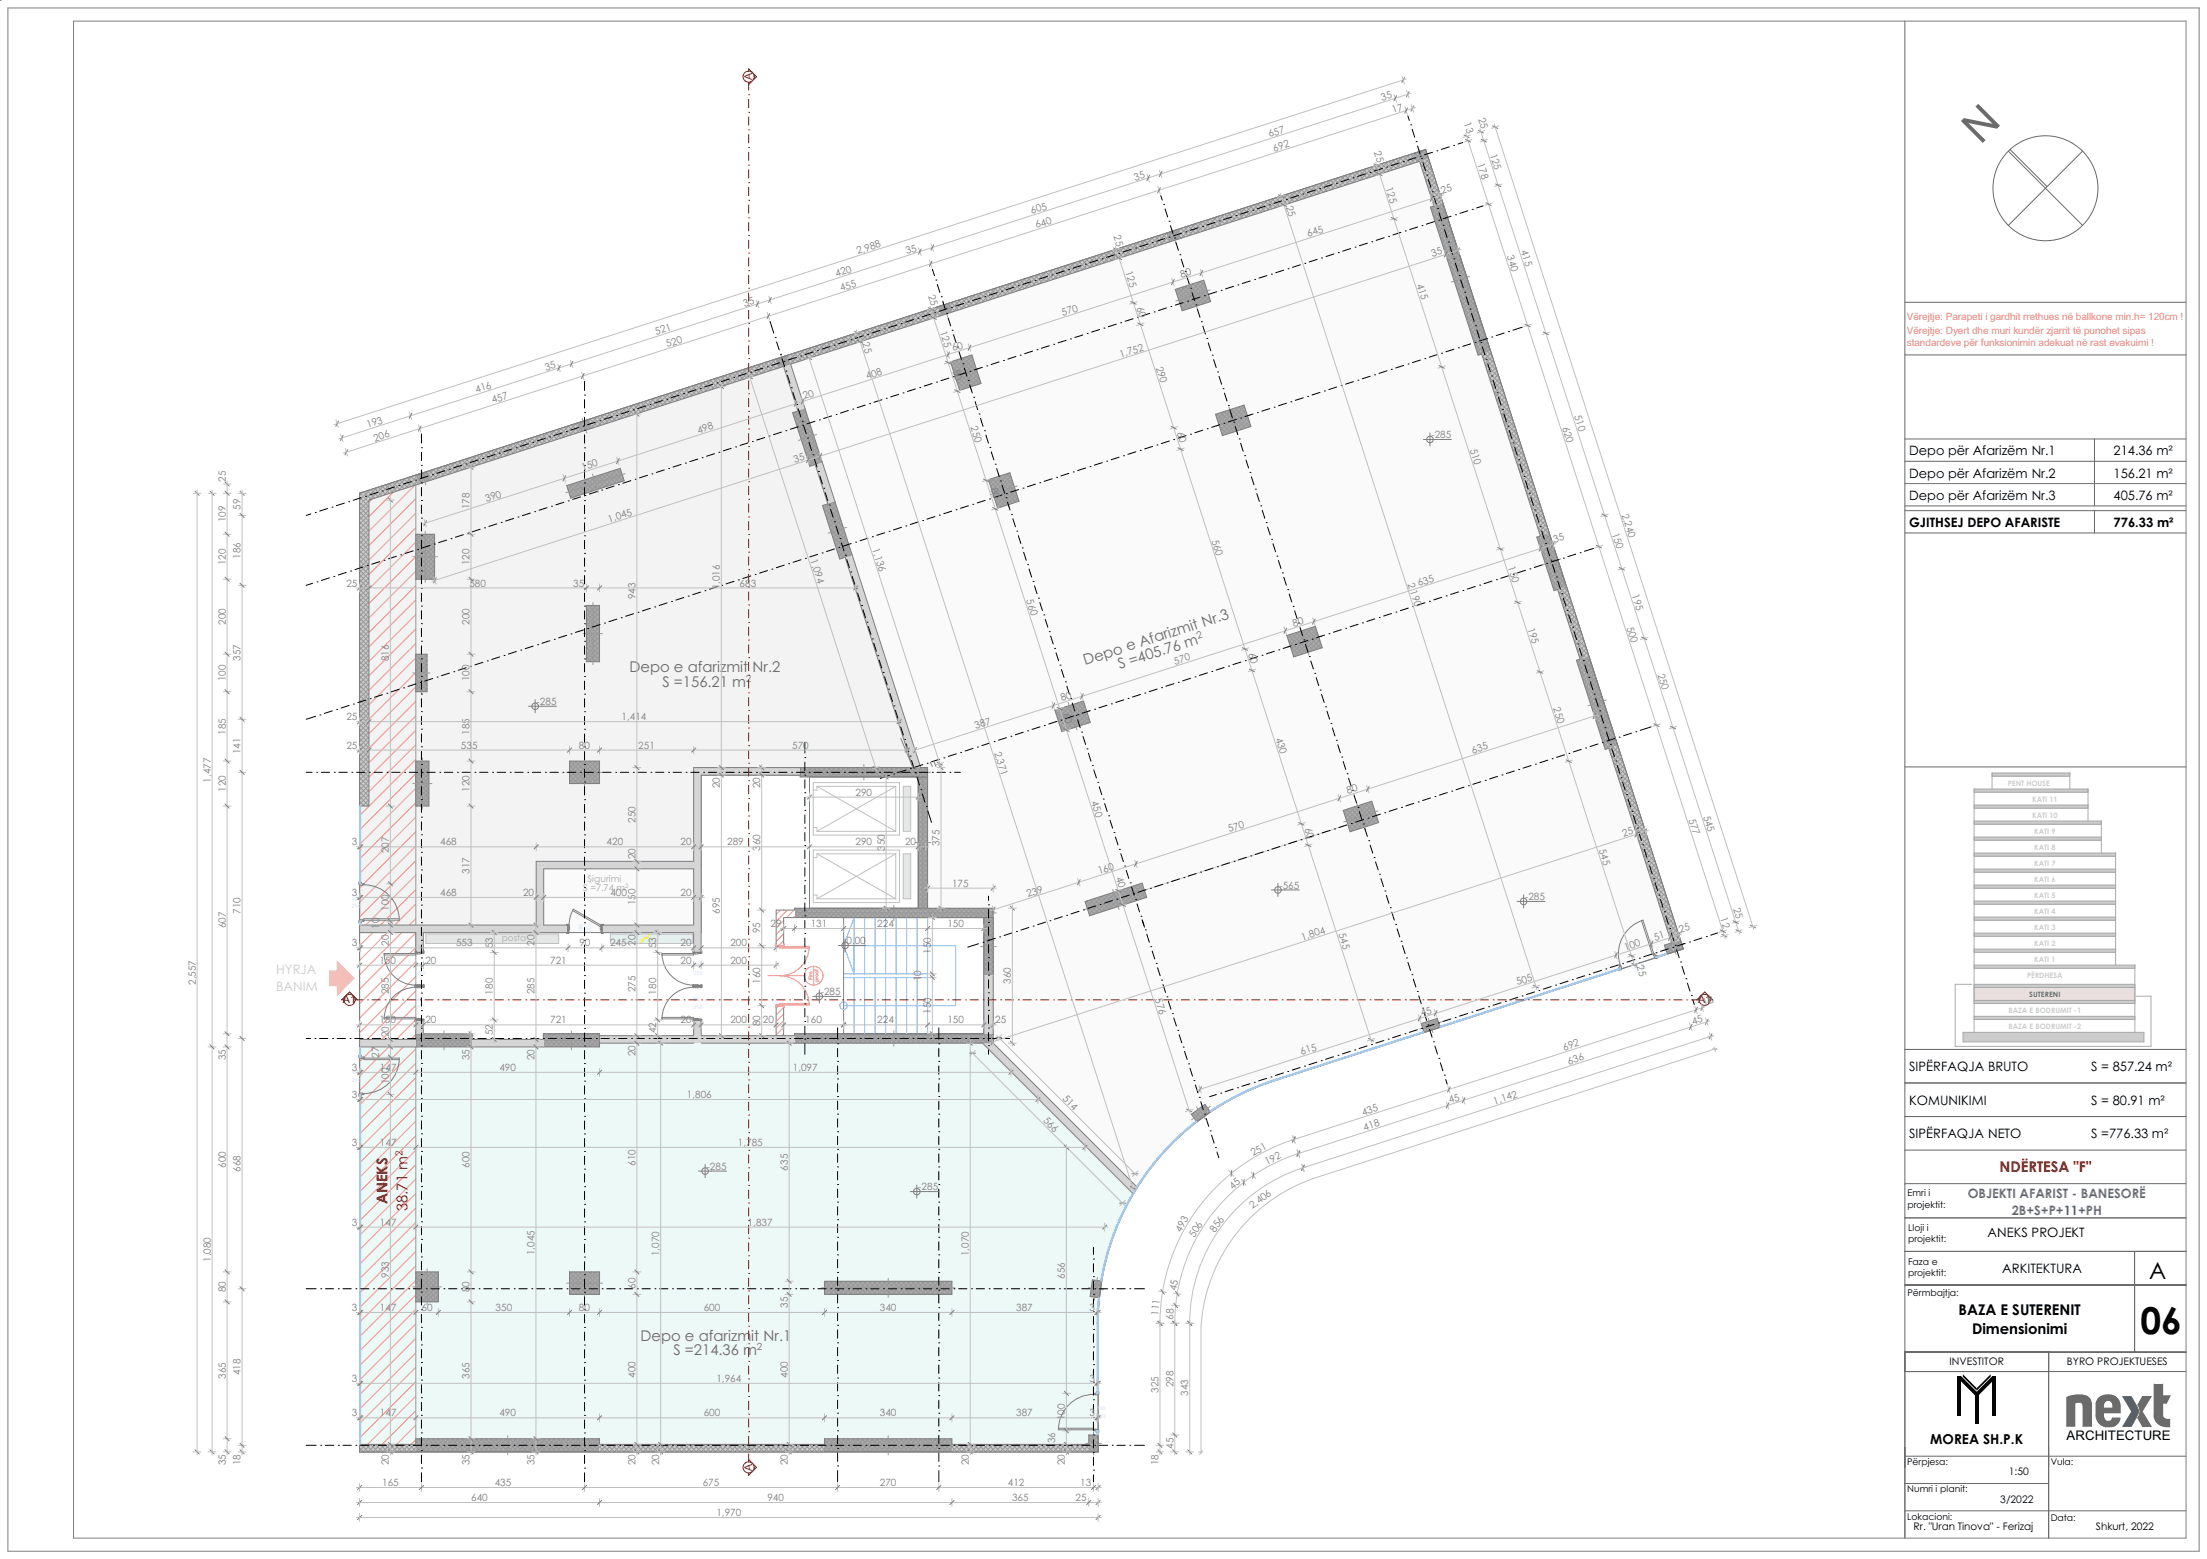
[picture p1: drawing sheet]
<svg xmlns="http://www.w3.org/2000/svg" width="841mm" height="594mm" viewBox="0 0 841 594" stroke-linecap="round" stroke-linejoin="round" font-family="sans-serif">
<defs><g id="words">
<text font-size="16.5" fill="#6a6a6a" x="754.7" y="55.3" transform="rotate(-45 754.7 55.3)">N</text>
<text font-size="14.1" x="815.6" y="508.1">06</text>
<text font-size="8.9" x="819" y="487.2">A</text>
<g font-size="5.6" fill="#6a6a6a">
<text x="239.9" y="256.1">Depo e afarizmit Nr.2</text>
<text x="413.6" y="253.4" transform="rotate(-18 413.6 253.4)">Depo e Afarizmit Nr.3</text>
<text x="426.7" y="255" transform="rotate(-18 426.7 255)">S =405.76 m</text>
<text x="252.4" y="261.7">S =156.21 m</text>
<text x="244" y="510.8">Depo e afarizmit Nr.1</text>
<text x="256.6" y="516.4">S =214.36 m</text>
</g>
<g font-size="5.6" fill="#a80f02">
<text x="761.9" y="446.7">NDËRTESA &quot;F&quot;</text>
<text x="147.6" y="458.8" transform="rotate(-90 147.6 458.8)">ANEKS</text>
<text x="155.2" y="461.4" transform="rotate(-90 155.2 461.4)">38.71 m</text>
</g>
<g font-size="5.6">
<text x="746.3" y="501">BAZA E SUTERENIT</text>
<text x="751.5" y="508.2">Dimensionimi</text>
</g>
<text font-size="5.2" x="735.5" y="550.1">MOREA SH.P.K</text>
<text font-size="5" x="787.5" y="548.5">ARCHITECTURE</text>
<g font-size="4.9">
<text x="727.5" y="173.4">Depo për Afarizëm Nr.1</text>
<text x="805.4" y="173.4">214.36 m²</text>
<text x="727.5" y="181.9">Depo për Afarizëm Nr.2</text>
<text x="805.4" y="181.9">156.21 m²</text>
<text x="727.5" y="190.4">Depo për Afarizëm Nr.3</text>
<text x="805.4" y="190.4">405.76 m²</text>
<text x="727.5" y="200.8">GJITHSEJ DEPO AFARISTE</text>
<text x="805.4" y="200.8">776.33 m²</text>
<text x="727.5" y="408.2">SIPËRFAQJA BRUTO</text>
<text x="796.8" y="408.2">S = 857.24 m²</text>
<text x="727.5" y="421">KOMUNIKIMI</text>
<text x="796.8" y="421">S = 80.91 m²</text>
<text x="727.5" y="433.7">SIPËRFAQJA NETO</text>
<text x="796.8" y="433.7">S =776.33 m²</text>
<text x="757.4" y="471.4">ANEKS PROJEKT</text>
<text x="763" y="484.9">ARKITEKTURA</text>
</g>
<g font-size="4.9" fill="#ccc">
<text x="105.2" y="371.3">HYRJA</text>
<text x="105.2" y="377.6">BANIM</text>
</g>
<g font-size="4.9" fill="#54689e">
<text x="749.8" y="456.5">OBJEKTI AFARIST - BANESORË</text>
<text x="766.6" y="462.8">2B+S+P+11+PH</text>
</g>
<g font-size="4.1" fill="#a80f02">
<text x="286.6" y="30.6" transform="rotate(-90 286.6 30.6)">A</text>
<text x="130.7" y="382.3">A1</text>
<text x="647.1" y="382.3">A1</text>
<text x="286.6" y="560.5" transform="rotate(-90 286.6 560.5)">A</text>
</g>
<g font-size="4">
<text x="742.9" y="520">INVESTITOR</text>
<text x="787.7" y="520">BYRO PROJEKTUESES</text>
<text x="765.5" y="562.2">1:50</text>
<text x="762.2" y="572.6">3/2022</text>
<text x="729.2" y="583">Rr. &quot;Uran Tinova&quot; - Ferizaj</text>
<text x="798.7" y="583.1">Shkurt, 2022</text>
</g>
<g font-size="3.8" fill="#7f7f7f">
<text x="526.7" y="38.5" transform="rotate(-18 526.7 38.5)">35</text>
<text x="530.9" y="43.1" transform="rotate(-18 530.9 43.1)">17</text>
<text x="557.9" y="47" transform="rotate(72 557.9 47)">13</text>
<text x="563.3" y="45.3" transform="rotate(72 563.3 45.3)">25</text>
<text x="483.8" y="52.3" transform="rotate(-18 483.8 52.3)">657</text>
<text x="485.6" y="57.8" transform="rotate(-18 485.6 57.8)">692</text>
<text x="523.6" y="58.1" transform="rotate(72 523.6 58.1)">25</text>
<text x="567.7" y="58.9" transform="rotate(72 567.7 58.9)">125</text>
<text x="562.9" y="62.5" transform="rotate(72 562.9 62.5)">178</text>
<text x="432.6" y="68.8" transform="rotate(-18 432.6 68.8)">35</text>
<text x="528" y="71.7" transform="rotate(72 528 71.7)">125</text>
<text x="549.5" y="73.8" transform="rotate(-18 549.5 73.8)">25</text>
<text x="393.2" y="81.5" transform="rotate(-18 393.2 81.5)">605</text>
<text x="490" y="78.7" transform="rotate(72 490 78.7)">25</text>
<text x="395" y="87" transform="rotate(-18 395 87)">640</text>
<text x="424.3" y="90.1" transform="rotate(72 424.3 90.1)">25</text>
<text x="498.5" y="90.3" transform="rotate(-18 498.5 90.3)">645</text>
<text x="579.5" y="95.6" transform="rotate(72 579.5 95.6)">415</text>
<text x="326.9" y="96.9" transform="rotate(-18 326.9 96.9)">2,988</text>
<text x="345.6" y="96.9" transform="rotate(-18 345.6 96.9)">35</text>
<text x="545.9" y="98" transform="rotate(-18 545.9 98)">35</text>
<text x="574.2" y="97.7" transform="rotate(72 574.2 97.7)">340</text>
<text x="318.8" y="105.5" transform="rotate(-18 318.8 105.5)">420</text>
<text x="428.7" y="103.7" transform="rotate(72 428.7 103.7)">125</text>
<text x="450.2" y="105.9" transform="rotate(-18 450.2 105.9)">80</text>
<text x="320.5" y="111" transform="rotate(-18 320.5 111)">455</text>
<text x="353.7" y="112.8" transform="rotate(72 353.7 112.8)">25</text>
<text x="539.8" y="108.4" transform="rotate(72 539.8 108.4)">415</text>
<text x="283.7" y="116.8" transform="rotate(-18 283.7 116.8)">35</text>
<text x="433.1" y="117.3" transform="rotate(72 433.1 117.3)">60</text>
<text x="405" y="120.4" transform="rotate(-18 405 120.4)">570</text>
<text x="250" y="127.7" transform="rotate(-18 250 127.7)">521</text>
<text x="328.5" y="130.8" transform="rotate(72 328.5 130.8)">25</text>
<text x="358.1" y="126.5" transform="rotate(72 358.1 126.5)">125</text>
<text x="254.3" y="132.3" transform="rotate(-18 254.3 132.3)">520</text>
<text x="363.2" y="133.9" transform="rotate(-18 363.2 133.9)">60</text>
<text x="427.1" y="136.3" transform="rotate(-18 427.1 136.3)">1,752</text>
<text x="208.1" y="141.2" transform="rotate(-18 208.1 141.2)">35</text>
<text x="362.9" y="141.4" transform="rotate(72 362.9 141.4)">80</text>
<text x="440.4" y="140.1" transform="rotate(72 440.4 140.1)">290</text>
<text x="181.5" y="149.8" transform="rotate(-18 181.5 149.8)">416</text>
<text x="330.4" y="144.5" transform="rotate(-18 330.4 144.5)">408</text>
<text x="187.8" y="153.7" transform="rotate(-18 187.8 153.7)">457</text>
<text x="306.5" y="152.2" transform="rotate(-18 306.5 152.2)">20</text>
<text x="599.8" y="158.5" transform="rotate(72 599.8 158.5)">510</text>
<text x="140.2" y="163.1" transform="rotate(-18 140.2 163.1)">193</text>
<text x="266.1" y="165.2" transform="rotate(-18 266.1 165.2)">498</text>
<text x="369.8" y="162.9" transform="rotate(72 369.8 162.9)">250</text>
<text x="448.4" y="164.9" transform="rotate(72 448.4 164.9)">60</text>
<text x="545.5" y="166.9">-285</text>
<text x="595.2" y="163" transform="rotate(72 595.2 163)">620</text>
<text x="142.8" y="168.3" transform="rotate(-18 142.8 168.3)">206</text>
<text x="560.1" y="171.3" transform="rotate(72 560.1 171.3)">510</text>
<text x="222.1" y="179.4" transform="rotate(-18 222.1 179.4)">150</text>
<text x="302.9" y="176.3" transform="rotate(-18 302.9 176.3)">35</text>
<text x="86" y="183.6" transform="rotate(-90 86 183.6)">25</text>
<text x="185.4" y="191.2" transform="rotate(-18 185.4 191.2)">390</text>
<text x="377.4" y="186.3" transform="rotate(72 377.4 186.3)">80</text>
<text x="91.7" y="194.3" transform="rotate(-90 91.7 194.3)">59</text>
<text x="178.9" y="194" transform="rotate(-90 178.9 194)">178</text>
<text x="617.9" y="196.1" transform="rotate(72 617.9 196.1)">2,240</text>
<text x="86" y="198.9" transform="rotate(-90 86 198.9)">109</text>
<text x="232.1" y="199.2" transform="rotate(-18 232.1 199.2)">1,045</text>
<text x="614.3" y="203.3" transform="rotate(72 614.3 203.3)">150</text>
<text x="332.3" y="209.1" transform="rotate(72 332.3 209.1)">1,136</text>
<text x="461.7" y="206" transform="rotate(72 461.7 206)">560</text>
<text x="592.4" y="206.7" transform="rotate(-18 592.4 206.7)">35</text>
<text x="86" y="215.3" transform="rotate(-90 86 215.3)">120</text>
<text x="91.7" y="212.9" transform="rotate(-90 91.7 212.9)">186</text>
<text x="178.9" y="215.3" transform="rotate(-90 178.9 215.3)">120</text>
<text x="308.8" y="213.5" transform="rotate(72 308.8 213.5)">1,094</text>
<text x="574.5" y="216.2" transform="rotate(72 574.5 216.2)">150</text>
<text x="132" y="223.5">25</text>
<text x="178.9" y="223.5">580</text>
<text x="218.4" y="223.5">35</text>
<text x="274.3" y="224.6" transform="rotate(-90 274.3 224.6)">1,016</text>
<text x="281.9" y="223.5">683</text>
<text x="536.3" y="222.4" transform="rotate(72 536.3 222.4)">2,190</text>
<text x="540.7" y="223.4" transform="rotate(-18 540.7 223.4)">635</text>
<text x="621.8" y="226.8" transform="rotate(72 621.8 226.8)">195</text>
<text x="242.2" y="228.3" transform="rotate(-90 242.2 228.3)">943</text>
<text x="391.1" y="228.8" transform="rotate(72 391.1 228.8)">560</text>
<text x="86" y="238.1" transform="rotate(-90 86 238.1)">200</text>
<text x="178.9" y="238.1" transform="rotate(-90 178.9 238.1)">200</text>
<text x="493" y="238.7" transform="rotate(-18 493 238.7)">80</text>
<text x="582.1" y="239.6" transform="rotate(72 582.1 239.6)">195</text>
<text x="619.8" y="239.1" transform="rotate(72 619.8 239.1)">500</text>
<text x="91.7" y="251.7" transform="rotate(-90 91.7 251.7)">357</text>
<text x="475.6" y="249.2" transform="rotate(72 475.6 249.2)">60</text>
<text x="148.2" y="252" transform="rotate(-90 148.2 252)">816</text>
<text x="447.9" y="253.3" transform="rotate(-18 447.9 253.3)">570</text>
<text x="631.6" y="257.1" transform="rotate(72 631.6 257.1)">250</text>
<text x="86" y="259.6" transform="rotate(-90 86 259.6)">100</text>
<text x="178.9" y="259.6" transform="rotate(-90 178.9 259.6)">100</text>
<text x="204.5" y="268.6">-285</text>
<text x="404.7" y="267.2" transform="rotate(-18 404.7 267.2)">80</text>
<text x="591.9" y="269.9" transform="rotate(72 591.9 269.9)">250</text>
<text x="132" y="274.4">25</text>
<text x="236.9" y="274.4">1,414</text>
<text x="405" y="271.9" transform="rotate(72 405 271.9)">60</text>
<text x="86" y="279.9" transform="rotate(-90 86 279.9)">185</text>
<text x="178.9" y="279.9" transform="rotate(-90 178.9 279.9)">185</text>
<text x="371.9" y="277.8" transform="rotate(-18 371.9 277.8)">387</text>
<text x="486" y="281.5" transform="rotate(72 486 281.5)">430</text>
<text x="91.7" y="287.3" transform="rotate(-90 91.7 287.3)">141</text>
<text x="132" y="285.3">25</text>
<text x="175.6" y="285.3">535</text>
<text x="220.6" y="285.3">80</text>
<text x="243.2" y="285.3">251</text>
<text x="301.9" y="285.3">570</text>
<text x="378.8" y="286.7" transform="rotate(72 378.8 286.7)">2,371</text>
<text x="561.2" y="287.2" transform="rotate(-18 561.2 287.2)">635</text>
<text x="80.3" y="298.1" transform="rotate(-90 80.3 298.1)">1,477</text>
<text x="86" y="301.7" transform="rotate(-90 86 301.7)">120</text>
<text x="178.9" y="301.7" transform="rotate(-90 178.9 301.7)">120</text>
<text x="274.3" y="300.3" transform="rotate(-90 274.3 300.3)">20</text>
<text x="289.7" y="300.3" transform="rotate(-90 289.7 300.3)">20</text>
<text x="326" y="303.2">290</text>
<text x="415.8" y="305.6" transform="rotate(72 415.8 305.6)">450</text>
<text x="513.6" y="302.5" transform="rotate(-18 513.6 302.5)">80</text>
<text x="649" y="311.1" transform="rotate(72 649 311.1)">545</text>
<text x="242.2" y="313.5" transform="rotate(-90 242.2 313.5)">250</text>
<text x="468.4" y="317.1" transform="rotate(-18 468.4 317.1)">570</text>
<text x="497.1" y="315.8" transform="rotate(72 497.1 315.8)">60</text>
<text x="643.4" y="312.4" transform="rotate(72 643.4 312.4)">577</text>
<text x="134.1" y="322.1">3</text>
<text x="167.7" y="322.1">468</text>
<text x="231.2" y="322.1">420</text>
<text x="259.3" y="322.1">20</text>
<text x="277.1" y="322.1">289</text>
<text x="326" y="322.1">290</text>
<text x="344.9" y="322.1">20</text>
<text x="358" y="322.4" transform="rotate(-90 358 322.4)">375</text>
<text x="609.3" y="323.9" transform="rotate(72 609.3 323.9)">545</text>
<text x="618.7" y="318.9" transform="rotate(-18 618.7 318.9)">25</text>
<text x="148.2" y="325.1" transform="rotate(-90 148.2 325.1)">207</text>
<text x="242.2" y="327.4" transform="rotate(-90 242.2 327.4)">20</text>
<text x="289.7" y="324.2" transform="rotate(-90 289.7 324.2)">360</text>
<text x="337.1" y="324.2" transform="rotate(-90 337.1 324.2)">350</text>
<text x="178.9" y="333" transform="rotate(-90 178.9 333)">317</text>
<text x="418.8" y="333.1" transform="rotate(-18 418.8 333.1)">160</text>
<text x="425.1" y="334.4" transform="rotate(72 425.1 334.4)">40</text>
<text x="134.1" y="341.4">3</text>
<text x="167.7" y="341.4">468</text>
<text x="199.3" y="341.4">20</text>
<text x="232.6" y="341.4">400</text>
<text x="259.3" y="341.4">20</text>
<text x="362.8" y="337.9">175</text>
<text x="391.7" y="341.8" transform="rotate(-18 391.7 341.8)">239</text>
<text x="487.5" y="338.6">-565</text>
<text x="148.2" y="347" transform="rotate(-90 148.2 347)">100</text>
<text x="242.2" y="344.9" transform="rotate(-90 242.2 344.9)">150</text>
<text x="581.2" y="343">-285</text>
<text x="660.4" y="346.4" transform="rotate(72 660.4 346.4)">25</text>
<text x="86" y="353.7" transform="rotate(-90 86 353.7)">607</text>
<text x="91.7" y="348.1" transform="rotate(-90 91.7 348.1)">710</text>
<text x="144.5" y="353.9" transform="rotate(-90 144.5 353.9)">10</text>
<text x="274.3" y="348.1" transform="rotate(-90 274.3 348.1)">695</text>
<text x="293.6" y="353.2">29</text>
<text x="308.9" y="353.2">131</text>
<text x="334.3" y="353.2">224</text>
<text x="361" y="353.2">150</text>
<text x="655.5" y="349.9" transform="rotate(72 655.5 349.9)">12</text>
<text x="289.7" y="355.6" transform="rotate(-90 289.7 355.6)">95</text>
<text x="322.6" y="359.7">0.00</text>
<text x="496.3" y="358.4" transform="rotate(-18 496.3 358.4)">1,804</text>
<text x="510" y="355.9" transform="rotate(72 510 355.9)">545</text>
<text x="630.7" y="358.6" transform="rotate(-18 630.7 358.6)">51</text>
<text x="640.3" y="355.5" transform="rotate(-18 640.3 355.5)">25</text>
<text x="134.1" y="360.6">3</text>
<text x="148.2" y="360.3" transform="rotate(-90 148.2 360.3)">20</text>
<text x="173.8" y="360.6">553</text>
<text x="187.8" y="361.2" transform="rotate(-90 187.8 361.2)">53</text>
<text x="203.7" y="360.3" transform="rotate(-90 203.7 360.3)">20</text>
<text x="220.8" y="360.6">90</text>
<text x="232.4" y="360.6">245</text>
<text x="242.2" y="360.3" transform="rotate(-90 242.2 360.3)">20</text>
<text x="250.1" y="361.2" transform="rotate(-90 250.1 361.2)">53</text>
<text x="259.3" y="360.6">20</text>
<text x="278.3" y="360.6">200</text>
<text x="354.7" y="363.5" transform="rotate(-90 354.7 363.5)">150</text>
<text x="619.4" y="362.2" transform="rotate(-18 619.4 362.2)">100</text>
<text x="144.6" y="367.2">150</text>
<text x="162.1" y="367.2">20</text>
<text x="209.7" y="367.2">721</text>
<text x="259.3" y="367.2">20</text>
<text x="278.3" y="367.2">200</text>
<text x="623.6" y="368.2" transform="rotate(72 623.6 368.2)">25</text>
<text x="74.6" y="375.3" transform="rotate(-90 74.6 375.3)">2,557</text>
<text x="289.7" y="374.9" transform="rotate(-90 289.7 374.9)">160</text>
<text x="351" y="373.9" transform="rotate(-90 351 373.9)">10</text>
<text x="385.2" y="374.9" transform="rotate(-90 385.2 374.9)">360</text>
<text x="578.2" y="375.5" transform="rotate(-18 578.2 375.5)">505</text>
<text x="148.2" y="378.8" transform="rotate(-90 148.2 378.8)">285</text>
<text x="187.8" y="378.9" transform="rotate(-90 187.8 378.9)">180</text>
<text x="203.7" y="378.8" transform="rotate(-90 203.7 378.8)">285</text>
<text x="242.2" y="378.1" transform="rotate(-90 242.2 378.1)">275</text>
<text x="250.1" y="378.9" transform="rotate(-90 250.1 378.9)">180</text>
<text x="312.8" y="379.1">-285</text>
<text x="440.1" y="380.8" transform="rotate(72 440.1 380.8)">576</text>
<text x="649.3" y="383.2" transform="rotate(-18 649.3 383.2)">18</text>
<text x="144.6" y="390">150</text>
<text x="162.1" y="390">20</text>
<text x="209.7" y="390">721</text>
<text x="259.3" y="390">20</text>
<text x="278.3" y="390">200</text>
<text x="290.7" y="390">20</text>
<text x="306.9" y="390">160</text>
<text x="334.3" y="390">224</text>
<text x="354.7" y="386.3" transform="rotate(-90 354.7 386.3)">150</text>
<text x="361" y="390">150</text>
<text x="379.3" y="390">25</text>
<text x="541.8" y="387.2" transform="rotate(-18 541.8 387.2)">45</text>
<text x="148.2" y="395.2" transform="rotate(-90 148.2 395.2)">20</text>
<text x="187.8" y="394.4" transform="rotate(-90 187.8 394.4)">52</text>
<text x="250.1" y="393.7" transform="rotate(-90 250.1 393.7)">42</text>
<text x="289.7" y="391" transform="rotate(-90 289.7 391)">80</text>
<text x="645.2" y="390.5" transform="rotate(-18 645.2 390.5)">45</text>
<text x="596" y="400.4" transform="rotate(-18 596 400.4)">692</text>
<text x="86" y="403.9" transform="rotate(-90 86 403.9)">35</text>
<text x="144.5" y="402.9" transform="rotate(-90 144.5 402.9)">27</text>
<text x="178.9" y="403.9" transform="rotate(-90 178.9 403.9)">35</text>
<text x="203.7" y="403.9" transform="rotate(-90 203.7 403.9)">20</text>
<text x="242.2" y="402.5" transform="rotate(-90 242.2 402.5)">20</text>
<text x="496" y="402" transform="rotate(-18 496 402)">615</text>
<text x="597.8" y="405.7" transform="rotate(-18 597.8 405.7)">636</text>
<text x="134.1" y="408">3</text>
<text x="144.8" y="408">147</text>
<text x="148.2" y="413.1" transform="rotate(-90 148.2 413.1)">100</text>
<text x="190.3" y="408">490</text>
<text x="302.1" y="408">1,097</text>
<text x="134.1" y="418.4">3</text>
<text x="261.7" y="418.4">1,806</text>
<text x="404.7" y="418.7" transform="rotate(45 404.7 418.7)">514</text>
<text x="519.4" y="425.1" transform="rotate(-18 519.4 425.1)">435</text>
<text x="552.5" y="420.3" transform="rotate(-18 552.5 420.3)">45</text>
<text x="569.5" y="420.9" transform="rotate(-18 569.5 420.9)">1,142</text>
<text x="397.3" y="427.2" transform="rotate(45 397.3 427.2)">566</text>
<text x="520" y="430.8" transform="rotate(-18 520 430.8)">418</text>
<text x="134.1" y="436.6">3</text>
<text x="144.8" y="436.6">147</text>
<text x="281.2" y="436.6">1,785</text>
<text x="477.5" y="440.5" transform="rotate(-28 477.5 440.5)">251</text>
<text x="482.8" y="444" transform="rotate(-26 482.8 444)">192</text>
<text x="86" y="444.9" transform="rotate(-90 86 444.9)">600</text>
<text x="91.7" y="446.5" transform="rotate(-90 91.7 446.5)">668</text>
<text x="178.9" y="444.9" transform="rotate(-90 178.9 444.9)">600</text>
<text x="242.2" y="444.2" transform="rotate(-90 242.2 444.2)">610</text>
<text x="269.3" y="445.7">-285</text>
<text x="300.2" y="446" transform="rotate(-90 300.2 446)">635</text>
<text x="349.9" y="453.5">-285</text>
<text x="469.7" y="453.3" transform="rotate(-40 469.7 453.3)">45</text>
<text x="477.3" y="460.5" transform="rotate(-36 477.3 460.5)">2,406</text>
<text x="134.1" y="467">3</text>
<text x="144.8" y="467">147</text>
<text x="285" y="467">1,837</text>
<text x="449.9" y="469.7" transform="rotate(-60 449.9 469.7)">493</text>
<text x="455.2" y="471.8" transform="rotate(-59 455.2 471.8)">506</text>
<text x="463" y="469.8" transform="rotate(-54 463 469.8)">856</text>
<text x="203.7" y="478.3" transform="rotate(-90 203.7 478.3)">1,045</text>
<text x="251.2" y="478.6" transform="rotate(-90 251.2 478.6)">1,070</text>
<text x="369.2" y="478.6" transform="rotate(-90 369.2 478.6)">1,070</text>
<text x="80.3" y="480.8" transform="rotate(-90 80.3 480.8)">1,080</text>
<text x="148.2" y="486.8" transform="rotate(-90 148.2 486.8)">933</text>
<text x="242.2" y="491" transform="rotate(-90 242.2 491)">60</text>
<text x="405.8" y="487.2" transform="rotate(-90 405.8 487.2)">656</text>
<text x="86" y="492.4" transform="rotate(-90 86 492.4)">80</text>
<text x="178.9" y="492.4" transform="rotate(-90 178.9 492.4)">80</text>
<text x="448.2" y="492" transform="rotate(-78 448.2 492)">45</text>
<text x="134.1" y="499.5">3</text>
<text x="144.8" y="499.5">147</text>
<text x="160.6" y="499.5">60</text>
<text x="188.9" y="499.5">350</text>
<text x="220.6" y="499.5">80</text>
<text x="268.1" y="499.5">600</text>
<text x="300.2" y="498.2" transform="rotate(-90 300.2 498.2)">35</text>
<text x="335.3" y="499.5">340</text>
<text x="387.2" y="499.5">387</text>
<text x="415.1" y="499.5">3</text>
<text x="441.5" y="501.3" transform="rotate(-85 441.5 501.3)">111</text>
<text x="447.1" y="502.9" transform="rotate(-87 447.1 502.9)">68</text>
<text x="86" y="525.3" transform="rotate(-90 86 525.3)">365</text>
<text x="91.7" y="524" transform="rotate(-90 91.7 524)">418</text>
<text x="134.1" y="526.5">3</text>
<text x="178.9" y="525.3" transform="rotate(-90 178.9 525.3)">365</text>
<text x="242.2" y="524.9" transform="rotate(-90 242.2 524.9)">400</text>
<text x="273" y="526.5">1,964</text>
<text x="300.2" y="524.9" transform="rotate(-90 300.2 524.9)">400</text>
<text x="415.1" y="526.5">3</text>
<text x="441.5" y="530.6" transform="rotate(-90 441.5 530.6)">325</text>
<text x="447.1" y="528.6" transform="rotate(-90 447.1 528.6)">298</text>
<text x="452.8" y="531.8" transform="rotate(-90 452.8 531.8)">343</text>
<text x="134.1" y="539.7">3</text>
<text x="144.8" y="539.7">147</text>
<text x="190.3" y="539.7">490</text>
<text x="268.1" y="539.7">600</text>
<text x="335.3" y="539.7">340</text>
<text x="387.2" y="539.7">387</text>
<text x="415.1" y="539.7">3</text>
<text x="405.8" y="541.2" transform="rotate(-90 405.8 541.2)">100</text>
<text x="402" y="549.9" transform="rotate(-90 402 549.9)">36</text>
<text x="447.1" y="552.1" transform="rotate(-90 447.1 552.1)">45</text>
<text x="86" y="558.2" transform="rotate(-90 86 558.2)">35</text>
<text x="91.7" y="558.2" transform="rotate(-90 91.7 558.2)">18</text>
<text x="148.2" y="558.2" transform="rotate(-90 148.2 558.2)">20</text>
<text x="178.9" y="558.2" transform="rotate(-90 178.9 558.2)">35</text>
<text x="203.7" y="558.2" transform="rotate(-90 203.7 558.2)">35</text>
<text x="242.2" y="558.2" transform="rotate(-90 242.2 558.2)">20</text>
<text x="251.2" y="558.2" transform="rotate(-90 251.2 558.2)">20</text>
<text x="300.2" y="558.2" transform="rotate(-90 300.2 558.2)">20</text>
<text x="369.2" y="558.2" transform="rotate(-90 369.2 558.2)">20</text>
<text x="405.8" y="558.2" transform="rotate(-90 405.8 558.2)">20</text>
<text x="441.5" y="558.2" transform="rotate(-90 441.5 558.2)">18</text>
<text x="145.6" y="566.2">165</text>
<text x="188.5" y="566.2">435</text>
<text x="267.8" y="566.2">675</text>
<text x="335.3" y="566.2">270</text>
<text x="384" y="566.2">412</text>
<text x="411.7" y="566.2">13</text>
<text x="179.6" y="571.9">640</text>
<text x="292.4" y="571.9">940</text>
<text x="385.7" y="571.9">365</text>
<text x="409.9" y="571.9">25</text>
<text x="273" y="577.6">1,970</text>
</g>
<g font-size="3.8" fill="#fe847a">
<text x="726.6" y="121.9">Vërejtje: Parapeti i gardhit rrethues në ballkone min.h= 120cm !</text>
<text x="726.6" y="127.4">Vërejtje: Dyert dhe muri kundër zjarrit të punohet sipas</text>
<text x="726.6" y="131.8">standardeve për funksionimin adekuat në rast evakuimi !</text>
</g>
<g font-size="3.7" fill="#6a6a6a">
<text x="456.4" y="243.4" transform="rotate(-18 456.4 243.4)">2</text>
<text x="284.3" y="259.8">2</text>
<text x="288.5" y="514.5">2</text>
</g>
<text font-size="3.7" fill="#a80f02" x="153.3" y="440.5" transform="rotate(-90 153.3 440.5)">2</text>
<g font-size="3.5" fill="#aaa">
<text x="223.9" y="336">Sigurimi</text>
<text x="222.2" y="339.5">S =7.74 m</text>
</g>
<g font-size="3.5">
<text x="726.9" y="455.7">Emri i</text>
<text x="726.9" y="460.2">projektit:</text>
<text x="727.1" y="468.8">Lloji i</text>
<text x="727.1" y="473.3">projektit:</text>
<text x="727.1" y="481.8">Faza e</text>
<text x="727.1" y="486.3">projektit:</text>
<text x="726.9" y="493.9">Përmbajtja:</text>
<text x="726.7" y="558.2">Përpjesa:</text>
<text x="781.5" y="558.2">Vula:</text>
<text x="726.7" y="568.6">Numri i planit:</text>
<text x="726.7" y="579">Lokacioni:</text>
<text x="781.5" y="579.4">Data:</text>
</g>
<text font-size="3.4" fill="#aaa" x="191.3" y="358.6">posta</text>
<g font-size="2.8" fill="#ccc">
<text x="765.1" y="299.4">PENT HOUSE</text>
<text x="774.3" y="305.5">KATI 11</text>
<text x="774.3" y="311.6">KATI 10</text>
<text x="775.1" y="317.7">KATI 9</text>
<text x="775.1" y="323.8">KATI 8</text>
<text x="775.1" y="329.9">KATI 7</text>
<text x="775.1" y="336">KATI 6</text>
<text x="775.1" y="342.1">KATI 5</text>
<text x="775.1" y="348.2">KATI 4</text>
<text x="775.1" y="354.3">KATI 3</text>
<text x="775.1" y="360.4">KATI 2</text>
<text x="775.1" y="366.5">KATI 1</text>
<text x="772.4" y="372.6">PËRDHESA</text>
<text x="765.4" y="386">BAZA E BODRUMIT -1</text>
<text x="765.4" y="392.1">BAZA E BODRUMIT -2</text>
</g>
<text font-size="2.8" fill="#6a6a6a" x="773.3" y="379.9">SUTERENI</text>
<text font-size="2.3" fill="#aaa" x="238.2" y="338.3">2</text>
<g font-size="2.1" fill="#ccf">
<text x="134" y="346.1">210</text>
<text x="134" y="343.1">100</text>
<text x="222.1" y="354.4" transform="rotate(-90 222.1 354.4)">90</text>
<text x="225.1" y="355.6" transform="rotate(-90 225.1 355.6)">210</text>
<text x="158.5" y="371.6">210</text>
<text x="158.5" y="368.6">90</text>
<text x="264.3" y="368.6">90</text>
<text x="622" y="367.4" transform="rotate(72 622 367.4)">210</text>
<text x="624.9" y="366.4" transform="rotate(72 624.9 366.4)">100</text>
<text x="158.4" y="381.4">90</text>
<text x="264.3" y="381.4">90</text>
<text x="158.4" y="384.4">210</text>
<text x="134" y="412.2">210</text>
<text x="134" y="409.2">100</text>
<text x="418" y="537.3">100</text>
<text x="418" y="540.3">210</text>
</g>
<g font-size="2.1" fill="#fd8379">
<text x="309.6" y="373.6" transform="rotate(-90 309.6 373.6)">Fire</text>
<text x="311.9" y="374.3" transform="rotate(-90 311.9 374.3)">proof</text>
</g>
</g></defs>
<!-- layer: A - Fleta -->
<path d="M725.9 438.5v147.5M725.9 464h107.1M725.9 476.8h107.2M813.4 476.8v38.4M725.9 489.6h107.2M725.9 515.2h107.2M780.7 515.2v70.8M725.9 522.6h107.1M725.9 554.8h107.1M725.9 575.6h107.1M725.9 565.2h54.8" fill="none" stroke="#6a6a6a" stroke-width=".38"/>
<!-- layer: 2D Drafting - General -->
<path d="M787.6 532.5a8.9 8.9 0 0 1 8.2-.1l.6 .8 .6 1.7v8.5h-3.2l-.1-8.2a1.54 1.54 0 0 0-2.1-1l-1 .4v8.8h-3z" fill-rule="evenodd" fill="#6a6a6a"/>
<path d="M787.6 532.5a8.9 8.9 0 0 1 8.2-.1l.6 .8 .6 1.7v8.5h-3.2v-7.7l-.6-1.2a2.92 2.92 0 0 0-2.6 .1v8.8h-3z" fill="none" stroke="#6a6a6a" stroke-width=".38"/>
<path d="M799.5 533a4.8 4.8 0 0 1 5-1.5 4.8 4.8 0 0 1 3.4 4.1v2.7h-6.4l.3 2.4 .9 .8 1.6-.1 .7-1.1h2.8a3.6 3.6 0 0 1-3.2 3.3 4.5 4.5 0 0 1-5.6-3l-.3-1.2v-4.7zM802.1 534.1l-.5 .8-.1 1.6h3.6v-1.6a1.77 1.77 0 0 0-1.3-1.3 1.77 1.77 0 0 0-1.7 .5z" fill-rule="evenodd" fill="#6a6a6a"/>
<path d="M799.5 533a5.2 5.2 0 0 1 7.9 .6l.5 2v2.7h-6.4a2.89 2.89 0 0 0 1.2 3.2l1.6-.1 .7-1.1h2.8a3.6 3.6 0 0 1-3.2 3.3 4.5 4.5 0 0 1-5.6-3l-.3-1.2v-4.7zM801.9 534.3a1.81 1.81 0 0 1 1.8-.7 1.81 1.81 0 0 1 1.4 1.3v1.6h-3.6z" fill="none" stroke="#6a6a6a" stroke-width=".38"/>
<path d="M816.5 532.1h3.2l-3.4 5.7 3.4 5.7h-3.2l-1.9-3.2a4.2 4.2 0 0 0 .1-5z" fill-rule="evenodd" fill="#6a6a6a"/>
<path d="M816.5 532.1h3.2l-3.4 5.7 3.4 5.7h-3.2l-1.9-3.2a4.2 4.2 0 0 0 .1-5z" fill="none" stroke="#6a6a6a" stroke-width=".38"/>
<path d="M820.9 527.3h3.2v4.5h2.8l-1.4 2.8h-1.4l.1 5.3 1 .8 1.6 .1v2.8a4.8 4.8 0 0 1-5.9-4.2z" fill-rule="evenodd" fill="#6a6a6a"/>
<path d="M820.9 527.3v12.6a5 5 0 0 0 5.9 3.7v-2.8l-1.6-.1-1-.8-.1-5.3h1.4l1.4-2.8h-2.8v-4.5" fill="none" stroke="#6a6a6a" stroke-width=".38"/>
<path d="M808.9 532.1h3.2l2.1 3.6a3.6 3.6 0 0 1-.1 4.4l-2 3.4h-3.2l3.4-5.7z" fill-rule="evenodd" fill="#0077b0"/>
<path d="M808.9 532.1h3.2l2.6 4.8v1.7l-2.6 4.9h-3.2l3.4-5.7z" fill="none" stroke="#6a6a6a" stroke-width=".38"/>
<!-- layer: A - Fleta -->
<path d="M725.9 175.8h107.1M725.9 167.3h107.1M725.9 184.3h107.1M725.9 192.8h107.1M725.9 194.6h107.1M725.9 203.1h107.1M725.9 292.2h107.1M725.9 399.8h107.1M725.9 412.6h107.1M725.9 425.4h107.1M725.9 438.2h107.1M725.9 451h107.1" fill="none" stroke="#6a6a6a" stroke-width=".38"/>
<!-- layer: A - Fill zone -->
<path d="M344.2 325.3h2.8v17.2h-2.8z" fill-rule="evenodd" fill="#e6e6e6"/>
<path d="M344.2 325.3h2.8v17.2h-2.8z" fill="none" stroke="#c0c0c0" stroke-width=".38"/>
<path d="M344.2 299.6h2.8v17.2h-2.8z" fill-rule="evenodd" fill="#e6e6e6"/>
<path d="M344.2 299.6h2.8v17.2h-2.8z" fill="none" stroke="#c0c0c0" stroke-width=".38"/>
<!-- layer: A - Pllaka meskatit -->
<g fill="#000">
<path d="M745.9 524.3h1.4v15h-1.4z" fill-rule="evenodd"/>
<path d="M747.3 524.3l7 7-1 1-7-7z" fill-rule="evenodd"/>
<path d="M748 523.6l5.3 5.3v.9l-5.3-5.3z" fill-rule="evenodd"/>
<path d="M753.3 528.9l5.3-5.3v.9l-5.3 5.3z" fill-rule="evenodd"/>
<path d="M759.2 524.3h1.5v15h-1.5z" fill-rule="evenodd"/>
<path d="M759.2 524.3l1.1 1-7 7-1-1z" fill-rule="evenodd"/>
<path d="M752.5 530.3h1.5v12h-1.5z" fill-rule="evenodd"/>
</g>
<!-- layer: 2D Drafting - General -->
<path d="M748 393.3h69v3.7h-69z" fill-rule="evenodd" fill="#ccc"/>
<path d="M748 393.3h69v3.7h-69z" fill="none" stroke="#aaa" stroke-width=".38"/>
<path d="M752.3 387.2h61.2v1.2h-61.2z" fill-rule="evenodd" fill="#ccc"/>
<path d="M752.3 387.2h61.2v1.2h-61.2z" fill="none" stroke="#aaa" stroke-width=".38"/>
<path d="M752.3 381.1h61.2v1.2h-61.2z" fill-rule="evenodd" fill="#ccc"/>
<path d="M752.3 381.1h61.2v1.2h-61.2z" fill="none" stroke="#aaa" stroke-width=".38"/>
<path d="M752.3 375h61.2v1.2h-61.2z" fill-rule="evenodd" fill="#ccc"/>
<path d="M752.3 375h61.2v1.2h-61.2z" fill="none" stroke="#aaa" stroke-width=".38"/>
<path d="M752.3 367.7h61.2v1.2h-61.2z" fill-rule="evenodd" fill="#ccc"/>
<path d="M752.3 367.7h61.2v1.2h-61.2z" fill="none" stroke="#aaa" stroke-width=".38"/>
<path d="M752.3 361.6h53.9v1.2h-53.9z" fill-rule="evenodd" fill="#ccc"/>
<path d="M752.3 361.6h53.9v1.2h-53.9z" fill="none" stroke="#aaa" stroke-width=".38"/>
<path d="M752.3 355.5h53.9v1.2h-53.9z" fill-rule="evenodd" fill="#ccc"/>
<path d="M752.3 355.5h53.9v1.2h-53.9z" fill="none" stroke="#aaa" stroke-width=".38"/>
<path d="M752.3 349.4h53.9v1.2h-53.9z" fill-rule="evenodd" fill="#ccc"/>
<path d="M752.3 349.4h53.9v1.2h-53.9z" fill="none" stroke="#aaa" stroke-width=".38"/>
<path d="M752.3 343.3h53.9v1.2h-53.9z" fill-rule="evenodd" fill="#ccc"/>
<path d="M752.3 343.3h53.9v1.2h-53.9z" fill="none" stroke="#aaa" stroke-width=".38"/>
<path d="M752.3 337.2h53.9v1.2h-53.9z" fill-rule="evenodd" fill="#ccc"/>
<path d="M752.3 337.2h53.9v1.2h-53.9z" fill="none" stroke="#aaa" stroke-width=".38"/>
<path d="M752.3 331.1h53.9v1.2h-53.9z" fill-rule="evenodd" fill="#ccc"/>
<path d="M752.3 331.1h53.9v1.2h-53.9z" fill="none" stroke="#aaa" stroke-width=".38"/>
<path d="M752.3 325h53.9v1.2h-53.9z" fill-rule="evenodd" fill="#ccc"/>
<path d="M752.3 325h53.9v1.2h-53.9z" fill="none" stroke="#aaa" stroke-width=".38"/>
<path d="M752.3 318.9h48.4v1.2h-48.4z" fill-rule="evenodd" fill="#ccc"/>
<path d="M752.3 318.9h48.4v1.2h-48.4z" fill="none" stroke="#aaa" stroke-width=".38"/>
<path d="M752.3 312.8h48.4v1.2h-48.4z" fill-rule="evenodd" fill="#ccc"/>
<path d="M752.3 312.8h48.4v1.2h-48.4z" fill="none" stroke="#aaa" stroke-width=".38"/>
<path d="M752.3 306.7h43.4v1.2h-43.4z" fill-rule="evenodd" fill="#ccc"/>
<path d="M752.3 306.7h43.4v1.2h-43.4z" fill="none" stroke="#aaa" stroke-width=".38"/>
<path d="M752.3 300.6h43.4v1.2h-43.4z" fill-rule="evenodd" fill="#ccc"/>
<path d="M752.3 300.6h43.4v1.2h-43.4z" fill="none" stroke="#aaa" stroke-width=".38"/>
<path d="M759.1 294.5h29.6v1.2h-29.6z" fill-rule="evenodd" fill="#ccc"/>
<path d="M759.1 294.5h29.6v1.2h-29.6z" fill="none" stroke="#aaa" stroke-width=".38"/>
<path d="M752.3 376.2h61.2v4.9h-61.2z" fill-rule="evenodd" fill="#ffe0de"/>
<path d="M752.3 376.2h61.2v4.9h-61.2z" fill="none" stroke="#aaa" stroke-width=".38"/>
<!-- layer: A - Fill zone -->
<path d="M298.8 135.8l244.4-78.8 98.2 304.6-154.4 49.7a97.3 97.3 0 0 0-54.4 42.4l-55.9-56v-49.9h-25v-53.5h-1.8z" fill-rule="evenodd" fill="#fafafa"/>
<path d="M298.8 135.8l244.4-78.8 98.2 304.6-154.4 49.7a97.3 97.3 0 0 0-54.4 42.4l-55.9-56v-49.9h-25v-53.5h-1.8z" fill="none" stroke="#7f7f7f" stroke-width=".38"/>
<!-- layer: A - Zonimi -->
<path d="M128.3 365.8l7 6.9-6.9 7-.1-3.9h-2.9l-.1-6.1h3z" fill-rule="evenodd" fill="#ffd9b3"/>
<!-- layer: 2D Drafting - General -->
<path d="M162.3 355.9h50.6v3.6h-50.6z" fill-rule="evenodd" fill="#e6e6e6"/>
<path d="M162.3 355.9h50.6v3.6h-50.6z" fill="none" stroke="#c0c0c0" stroke-width=".38"/>
<path d="M232.6 355.9h31.4v3.6h-31.4z" fill-rule="evenodd" fill="#daf2ee"/>
<path d="M232.6 355.9h31.4v3.6h-31.4z" fill="none" stroke="#c0c0c0" stroke-width=".38"/>
<!-- layer: A - Fill zone -->
<path d="M205.8 329.6h61.4v25.7h-61.4z" fill-rule="evenodd" fill="#fafafa"/>
<path d="M205.8 329.6h61.4v25.7h-61.4z" fill="none" stroke="#7f7f7f" stroke-width=".38"/>
<path d="M137 396h91.5v-1.4h74.3v1.1h73.9v2l55.9 56a97.5 97.5 0 0 0-14.1 52.9v46.6h-281.5z" fill-rule="evenodd" fill="#edf9f7"/>
<path d="M137 396h91.5v-1.4h74.3v1.1h73.9v2l55.9 56a97.5 97.5 0 0 0-14.1 52.9v46.6h-281.5z" fill="none" stroke="#7f7f7f" stroke-width=".38"/>
<path d="M137 187.9l161.8-52.1 51.1 158.5h-45v1h-37.7v34.3h-61.4v25.7h-68.8z" fill-rule="evenodd" fill="#f3f3f3"/>
<path d="M137 187.9l161.8-52.1 51.1 158.5h-45v1h-37.7v34.3h-61.4v25.7h-68.8z" fill="none" stroke="#7f7f7f" stroke-width=".38"/>
<g fill="none" stroke="#fd8379" stroke-width=".38">
<path d="M139.2 187.3l-2.2 2.1M147.3 184.6l-10.3 10.3M155.4 182l-18.4 18.4M158.5 195.5l-21.5 21.5M158.5 190l-21.5 21.4M158.5 184.5l-21.5 21.4M158.5 217.6l-21.5 21.4M158.5 212.1l-21.5 21.4M158.5 206.6l-21.5 21.4M158.5 201.1l-21.5 21.4M158.5 239.7l-21.5 21.4M158.5 234.1l-21.5 21.5"/>
<path d="M158.5 228.6l-21.5 21.5M158.5 223.1l-21.5 21.4M158.5 256.2l-21.5 21.4M158.5 250.7l-21.5 21.4M158.5 245.2l-21.5 21.4M158.5 278.3l-21.5 21.4M158.5 272.8l-21.5 21.4M158.5 267.2l-21.5 21.5M158.5 261.7l-21.5 21.4M158.5 294.8l-21.5 21.4M158.5 289.3l-21.5 21.4M158.5 283.8l-21.5 21.4"/>
<path d="M158.5 316.9l-21.5 21.4M158.5 311.4l-21.5 21.4M158.5 305.8l-21.5 21.5M158.5 300.3l-21.5 21.5M158.5 338.9l-21.5 21.5M158.5 333.4l-21.5 21.5M158.5 327.9l-21.5 21.4M158.5 322.4l-21.5 21.4M158.5 355.5l-21.5 21.4M158.5 350l-21.5 21.4M158.5 344.5l-21.5 21.4M158.5 377.5l-21.5 21.5"/>
<path d="M158.5 372l-21.5 21.5M158.5 366.5l-21.5 21.4M158.5 361l-21.5 21.4M158.5 399.6l-21.5 21.4M158.5 394.1l-21.5 21.4M158.5 388.6l-21.5 21.4M158.5 383.1l-21.5 21.4M158.5 416.2l-21.5 21.4M158.5 410.6l-21.5 21.5M158.5 405.1l-21.5 21.5M158.5 438.2l-21.5 21.4M158.5 432.7l-21.5 21.4"/>
<path d="M158.5 427.2l-21.5 21.4M158.5 421.7l-21.5 21.4M158.5 454.8l-21.5 21.4M158.5 449.2l-21.5 21.5M158.5 443.7l-21.5 21.5M158.5 476.8l-21.5 21.5M158.5 471.3l-21.5 21.4M158.5 465.8l-21.5 21.4M158.5 460.3l-21.5 21.4M158.5 498.9l-21.5 21.4M158.5 493.4l-21.5 21.4M158.5 487.9l-21.5 21.4"/>
<path d="M158.5 482.3l-21.5 21.5M158.5 515.4l-21.5 21.5M158.5 509.9l-21.5 21.4M158.5 504.4l-21.5 21.4M158.5 537.5l-15.7 15.7M158.5 532l-21.2 21.2M158.5 526.5l-21.5 21.4M158.5 520.9l-21.5 21.5M158.5 548.5l-4.7 4.7M158.5 543l-10.2 10.2"/>
</g>
<path d="M137 187.9l21.5-6.9v372.2h-21.5z" fill="none" stroke="#999" stroke-width=".38"/>
<!-- layer: A - Shtyllat -->
<path d="M158.5 548.2h70v2.1h-70z" fill-rule="evenodd" fill="#aaa"/>
<g fill="none" stroke="#999" stroke-width=".38">
<path d="M158.5 549.2l1 1.1M159.2 548.2l2.2 2.1M160 548.2l-1.5 1.5M161.1 548.2l2.1 2.1M161.8 548.2l-2.1 2.1M162.9 548.2l2.2 2.1M163.7 548.2l-2.2 2.1M164.7 548.2l2.2 2.1M165.5 548.2l-2.1 2.1M166.6 548.2l2.1 2.1M167.3 548.2l-2.1 2.1M168.4 548.2l2.2 2.1"/>
<path d="M169.2 548.2l-2.2 2.1M170.3 548.2l2.1 2.1M171 548.2l-2.1 2.1M172.1 548.2l2.1 2.1M172.9 548.2l-2.2 2.1M173.9 548.2l2.2 2.1M174.7 548.2l-2.2 2.1M175.8 548.2l2.1 2.1M176.5 548.2l-2.1 2.1M177.6 548.2l2.2 2.1M178.4 548.2l-2.2 2.1M179.5 548.2l2.1 2.1"/>
<path d="M180.2 548.2l-2.1 2.1M181.3 548.2l2.1 2.1M182 548.2l-2.1 2.1M183.1 548.2l2.2 2.1M183.9 548.2l-2.2 2.1M185 548.2l2.1 2.1M185.7 548.2l-2.1 2.1M186.8 548.2l2.2 2.1M187.6 548.2l-2.2 2.1M188.6 548.2l2.2 2.1M189.4 548.2l-2.1 2.1M190.5 548.2l2.1 2.1"/>
<path d="M191.2 548.2l-2.1 2.1M192.3 548.2l2.2 2.1M193.1 548.2l-2.2 2.1M194.2 548.2l2.1 2.1M194.9 548.2l-2.1 2.1M196 548.2l2.1 2.1M196.8 548.2l-2.2 2.1M197.8 548.2l2.2 2.1M198.6 548.2l-2.2 2.1M199.7 548.2l2.1 2.1M200.4 548.2l-2.1 2.1M201.5 548.2l2.2 2.1"/>
<path d="M202.3 548.2l-2.2 2.1M203.4 548.2l2.1 2.1M204.1 548.2l-2.1 2.1M205.2 548.2l2.1 2.1M205.9 548.2l-2.1 2.1M207 548.2l2.2 2.1M207.8 548.2l-2.2 2.1M208.9 548.2l2.1 2.1M209.6 548.2l-2.1 2.1M210.7 548.2l2.2 2.1M211.5 548.2l-2.2 2.1M212.5 548.2l2.2 2.1"/>
<path d="M213.3 548.2l-2.1 2.1M214.4 548.2l2.1 2.1M215.1 548.2l-2.1 2.1M216.2 548.2l2.2 2.1M217 548.2l-2.2 2.1M218.1 548.2l2.1 2.1M218.8 548.2l-2.1 2.1M219.9 548.2l2.1 2.1M220.7 548.2l-2.2 2.1M221.7 548.2l2.2 2.1M222.5 548.2l-2.2 2.1M223.6 548.2l2.1 2.1"/>
<path d="M224.3 548.2l-2.1 2.1M225.4 548.2l2.2 2.1M226.2 548.2l-2.2 2.1M227.3 548.2l1.2 1.2M228 548.2l-2.1 2.1M228.5 549.6l-.8 .7"/>
</g>
<path d="M158.5 550.3h70v2.9h-70z" fill-rule="evenodd" fill="#aaa"/>
<g fill="none" stroke="#999" stroke-width=".38">
<path d="M157.3 550.7h35M158.5 552.9l.2 .3M159.5 550.3l2.9 2.9M159.7 550.3l-1.2 1.2M161.4 550.3l2.8 2.9M161.5 550.3l-2.8 2.9M163.2 550.3l2.8 2.9 2.9-2.9M163.4 550.3l-2.9 2.9-2-2.1M165.1 550.3l2.8 2.9M165.2 550.3l-2.9 2.9M166.9 550.3l2.8 2.9M167 550.3l-2.8 2.9"/>
<path d="M168.7 550.3l2.8 2.9 2.9-2.9M170.6 550.3l2.8 2.9 2.8-2.9M170.7 550.3l-2.8 2.9M172.4 550.3l2.9 2.9M172.5 550.3l-2.8 2.9M174.2 550.3l2.9 2.9M176.1 550.3l2.8 2.9 2.8-2.9M177.9 550.3l2.9 2.9M178.1 550.3l-2.9 2.9M179.8 550.3l2.8 2.9M179.9 550.3l-2.9 2.9M181.6 550.3l2.8 2.9 2.9-2.9"/>
<path d="M183.4 550.3l2.9 2.9M183.6 550.3l-2.9 2.9M185.3 550.3l2.8 2.9M185.4 550.3l-2.8 2.9M187.1 550.3l2.8 2.9 2.9-2.9M189 550.3l2.8 2.9 2.8-2.9M189.1 550.3l-2.9 2.9M190.8 550.3l2.8 2.9M190.9 550.3l-2.8 2.9M192.6 550.3l2.9 2.9M193.5 550.7h.1M193.5 547v2.5"/>
<path d="M193.5 551.8v2.5M194.5 550.3l2.8 2.9 2.8-2.9M194.6 550.7h35M196.3 550.3l2.9 2.9M196.4 550.3l-2.8 2.9M198.1 550.3l2.9 2.9M198.3 550.3l-2.9 2.9M200 550.3l2.8 2.9 2.8-2.9M201.8 550.3l2.9 2.9M202 550.3l-2.9 2.9M203.7 550.3l2.8 2.9M203.8 550.3l-2.9 2.9"/>
<path d="M205.5 550.3l2.9 2.9M207.3 550.3l2.8 2.9 2.9-2.9M207.5 550.3l-2.9 2.9M209.2 550.3l2.8 2.9M209.3 550.3l-2.8 2.9M211 550.3l2.9 2.9M211.2 550.3l-2.9 2.9M212.9 550.3l2.8 2.9 2.8-2.9M214.7 550.3l2.8 2.9M214.8 550.3l-2.8 2.9M216.5 550.3l2.9 2.9M216.7 550.3l-2.9 2.9"/>
<path d="M218.4 550.3l2.8 2.9 2.8-2.9M220.2 550.3l2.9 2.9M220.3 550.3l-2.8 2.9M222 550.3l2.9 2.9M222.2 550.3l-2.9 2.9M223.9 550.3l2.8 2.9M225.7 550.3l2.8 2.8M225.9 550.3l-2.9 2.9M227.6 550.3l.9 .9M227.7 550.3l-2.9 2.9M228.5 551.4l-1.8 1.8"/>
</g>
<path d="M158.5 550.3v-2.1h70v2.1M158.5 553.2h70" fill="none" stroke="#7f7f7f" stroke-width=".38"/>
<path d="M302.8 346h75.7v3.6h-75.7z" fill-rule="evenodd" fill="#aaa"/>
<g fill="none" stroke="#999" stroke-width=".38">
<path d="M301.6 347.8h37.9M302.8 346.1l3.5 3.5M302.8 347.9l1.7 1.7M303.3 346l-.5 .6M304.6 346l3.5 3.6M305.1 346l-2.3 2.4M306.4 346l3.6 3.6M307 346l-3.6 3.6M308.2 346l3.6 3.6M308.8 346l-3.6 3.6M310.1 346l3.6 3.6M310.6 346l-3.5 3.6"/>
<path d="M311.9 346l3.6 3.6M312.5 346l-3.6 3.6M313.8 346l3.5 3.6M314.3 346l-3.5 3.6M315.6 346l3.6 3.6M316.2 346l-3.6 3.6M317.4 346l3.6 3.6M318 346l-3.6 3.6M319.3 346l3.5 3.6M319.8 346l-3.5 3.6M321.1 346l3.6 3.6M321.7 346l-3.6 3.6"/>
<path d="M322.9 346l3.6 3.6M323.5 346l-3.6 3.6M324.8 346l3.6 3.6M325.4 346l-3.6 3.6M326.6 346l3.6 3.6M327.2 346l-3.6 3.6M328.5 346l3.5 3.6M329 346l-3.5 3.6M330.3 346l3.6 3.6M330.9 346l-3.6 3.6M332.1 346l3.6 3.6M332.7 346l-3.6 3.6"/>
<path d="M334 346l3.6 3.6M334.5 346l-3.5 3.6M335.8 346l3.6 3.6M336.4 346l-3.6 3.6M337.7 346l3.5 3.6M338.2 346l-3.5 3.6M339.5 346l3.6 3.6M340.1 346l-3.6 3.6M340.6 347.8h.1M340.6 344.9v1.8M340.6 349v1.8M341.3 346l3.6 3.6"/>
<path d="M341.8 347.8h37.8M341.9 346l-3.6 3.6M343.2 346l3.5 3.6M343.7 346l-3.5 3.6M345 346l3.6 3.6M345.6 346l-3.6 3.6M346.8 346l3.6 3.6M347.4 346l-3.6 3.6M348.7 346l3.6 3.6M349.3 346l-3.6 3.6M350.5 346l3.6 3.6M351.1 346l-3.6 3.6"/>
<path d="M352.4 346l3.5 3.6M352.9 346l-3.5 3.6M354.2 346l3.6 3.6M354.8 346l-3.6 3.6M356 346l3.6 3.6M356.6 346l-3.6 3.6M357.9 346l3.6 3.6M358.4 346l-3.5 3.6M359.7 346l3.6 3.6M360.3 346l-3.6 3.6M361.6 346l3.5 3.6M362.1 346l-3.5 3.6"/>
<path d="M363.4 346l3.6 3.6M364 346l-3.6 3.6M365.2 346l3.6 3.6M365.8 346l-3.6 3.6M367.1 346l3.5 3.6M367.6 346l-3.5 3.6M368.9 346l3.6 3.6M369.5 346l-3.6 3.6M370.7 346l3.6 3.6M371.3 346l-3.6 3.6M372.6 346l3.6 3.6M373.2 346l-3.6 3.6"/>
<path d="M374.4 346l3.6 3.6M375 346l-3.6 3.6M376.3 346l2.2 2.2M376.8 346l-3.5 3.6M378.1 346l.4 .4M378.5 348.1l-1.6 1.5M378.5 346.2l-3.4 3.4"/>
</g>
<path d="M302.8 346h75.7v3.6h-75.7z" fill="none" stroke="#7f7f7f" stroke-width=".38"/>
<path d="M302.8 393.9h75.7v3.6h-75.7z" fill-rule="evenodd" fill="#aaa"/>
<g fill="none" stroke="#999" stroke-width=".38">
<path d="M301.6 395.7h37.9M302.8 395.7l1.7 1.8M302.8 393.9l3.6 3.6M303.2 393.9l-.4 .5M304.6 393.9l3.6 3.6M305.1 393.9l-2.3 2.3M306.5 393.9l3.5 3.6M306.9 393.9l-3.6 3.6M308.3 393.9l3.6 3.6M308.8 393.9l-3.6 3.6M310.1 393.9l3.6 3.6M310.6 393.9l-3.6 3.6"/>
<path d="M312 393.9l3.5 3.6M312.4 393.9l-3.5 3.6M313.8 393.9l3.6 3.6M314.3 393.9l-3.6 3.6M315.7 393.9l3.5 3.6M316.1 393.9l-3.6 3.6M317.5 393.9l3.6 3.6M317.9 393.9l-3.5 3.6M319.3 393.9l3.6 3.6M319.8 393.9l-3.6 3.6M321.2 393.9l3.5 3.6M321.6 393.9l-3.6 3.6"/>
<path d="M323 393.9l3.6 3.6M323.5 393.9l-3.6 3.6M324.8 393.9l3.6 3.6M325.3 393.9l-3.6 3.6M326.7 393.9l3.6 3.6M327.1 393.9l-3.5 3.6M328.5 393.9l3.6 3.6M329 393.9l-3.6 3.6M330.4 393.9l3.5 3.6M330.8 393.9l-3.6 3.6M332.2 393.9l3.6 3.6M332.7 393.9l-3.6 3.6"/>
<path d="M334 393.9l3.6 3.6M334.5 393.9l-3.6 3.6M335.9 393.9l3.5 3.6M336.3 393.9l-3.5 3.6M337.7 393.9l3.6 3.6M338.2 393.9l-3.6 3.6M339.6 393.9l3.5 3.6M340 393.9l-3.6 3.6M340.6 395.7h.1M340.6 392.8v1.7M340.6 396.8v1.8M341.4 393.9l3.6 3.6"/>
<path d="M341.8 395.7h37.8M341.8 393.9l-3.5 3.6M343.2 393.9l3.6 3.6M343.7 393.9l-3.6 3.6M345.1 393.9l3.5 3.6M345.5 393.9l-3.6 3.6M346.9 393.9l3.6 3.6M347.4 393.9l-3.6 3.6M348.7 393.9l3.6 3.6M349.2 393.9l-3.6 3.6M350.6 393.9l3.6 3.6M351 393.9l-3.5 3.6"/>
<path d="M352.4 393.9l3.6 3.6M352.9 393.9l-3.6 3.6M354.3 393.9l3.5 3.6M354.7 393.9l-3.6 3.6M356.1 393.9l3.6 3.6M356.6 393.9l-3.6 3.6M357.9 393.9l3.6 3.6M358.4 393.9l-3.6 3.6M359.8 393.9l3.5 3.6M360.2 393.9l-3.5 3.6M361.6 393.9l3.6 3.6M362.1 393.9l-3.6 3.6"/>
<path d="M363.5 393.9l3.5 3.6M363.9 393.9l-3.6 3.6M365.3 393.9l3.6 3.6M365.7 393.9l-3.5 3.6M367.1 393.9l3.6 3.6M367.6 393.9l-3.6 3.6M369 393.9l3.5 3.6M369.4 393.9l-3.6 3.6M370.8 393.9l3.6 3.6M371.3 393.9l-3.6 3.6M372.6 393.9l3.6 3.6M373.1 393.9l-3.6 3.6"/>
<path d="M374.5 393.9l3.6 3.6M374.9 393.9l-3.5 3.6M376.3 393.9l2.2 2.1M376.8 393.9l-3.6 3.6M378.2 393.9l.3 .3M378.5 395.9l-1.6 1.6M378.5 394l-3.5 3.5"/>
</g>
<path d="M302.8 393.9h75.7v3.6h-75.7z" fill="none" stroke="#7f7f7f" stroke-width=".38"/>
<path d="M374.9 349.6h3.6v22.2h-3.6z" fill-rule="evenodd" fill="#aaa"/>
<g fill="none" stroke="#999" stroke-width=".38">
<path d="M374.9 350.2l3.6 3.6M374.9 352l3.6 3.6M374.9 353.9l3.6 3.5M374.9 355.7l3.6 3.6M374.9 357.5l3.6 3.6M374.9 359.4l3.6 3.6M375.1 349.6l-.2 .2M376.2 349.6l2.3 2.3M376.7 348.5v11M376.9 349.6l-2 2.1M378 349.6l.5 .5M378.5 359.1l-3.6 3.6"/>
<path d="M378.5 357.3l-3.6 3.5M378.5 355.4l-3.6 3.6M378.5 353.6l-3.6 3.6M378.5 351.8l-3.6 3.5M378.5 349.9l-3.6 3.6M373.8 360.7h1.7M374.9 361.2l3.6 3.6M374.9 363.1l3.6 3.5M374.9 364.9l3.6 3.6M374.9 366.7l3.6 3.6M374.9 368.6l3.2 3.2M374.9 370.4l1.3 1.4"/>
<path d="M376.7 360.7h.1M376.7 361.8v11.1M377.8 360.7h1.8M378.5 370.1l-1.6 1.7M378.5 368.3l-3.5 3.5M378.5 366.5l-3.6 3.5M378.5 364.6l-3.6 3.6M378.5 362.8l-3.6 3.6M378.5 360.9l-3.6 3.6"/>
</g>
<path d="M374.9 349.6h3.6v22.2h-3.6z" fill="none" stroke="#7f7f7f" stroke-width=".38"/>
<path d="M349.9 296h3.6v50h-3.6z" fill-rule="evenodd" fill="#aaa"/>
<g fill="none" stroke="#999" stroke-width=".38">
<path d="M350.2 296l3.3 3.3M351.5 296l-1.6 1.6 3.6 3.6M351.7 294.9v25M352 296l1.5 1.5M353.3 296l-3.4 3.4 3.6 3.6M353.5 299.5l-3.6 3.6 3.6 3.6M353.5 297.7l-3.6 3.6M349.9 301.3l3.6 3.6M349.9 306.8l3.6 3.6M349.9 319.7l3.6 3.5M353.5 319.8l-3.6 3.5 3.6 3.6M353.5 317.9l-3.6 3.6 3.6 3.6"/>
<path d="M353.5 316.1l-3.6 3.6M353.5 314.2l-3.6 3.6 3.6 3.6M353.5 312.4l-3.6 3.6 3.6 3.6M353.5 310.6l-3.6 3.5 3.6 3.6M353.5 308.7l-3.6 3.6 3.6 3.6M353.5 306.9l-3.6 3.6 3.6 3.6M353.5 305.1l-3.6 3.5 3.6 3.6M353.5 303.2l-3.6 3.6M353.5 301.4l-3.6 3.5 3.6 3.6M348.8 321h1.7M349.9 325.2l3.6 3.6M349.9 338.1l3.6 3.5"/>
<path d="M351.7 321h.1M351.7 322.2v25M352.8 321h1.8M353.5 340l-3.6 3.6 2.5 2.4M353.5 338.1l-3.6 3.6 3.6 3.6M353.5 336.3l-3.6 3.6 3.6 3.6M353.5 334.5l-3.6 3.5M353.5 332.6l-3.6 3.6 3.6 3.6M353.5 330.8l-3.6 3.6 3.6 3.6M353.5 329l-3.6 3.5 3.6 3.6M353.5 327.1l-3.6 3.6 3.6 3.6M353.5 325.3l-3.6 3.5 3.6 3.6"/>
<path d="M353.5 323.4l-3.6 3.6 3.6 3.6M353.5 321.6l-3.6 3.6M353.5 345.5l-.6 .5M353.5 343.7l-2.4 2.3M353.5 341.8l-3.6 3.6 .6 .6"/>
</g>
<path d="M349.9 296h3.6v50h-3.6z" fill="none" stroke="#7f7f7f" stroke-width=".38"/>
<path d="M304.9 292.5h48.6v3.5h-48.6z" fill-rule="evenodd" fill="#aaa"/>
<g fill="none" stroke="#999" stroke-width=".38">
<path d="M303.8 294.3h24.2M304.9 293.1l3 2.9M304.9 294.9l1.1 1.1M305.4 292.5l-.5 .5M306.1 292.5l3.6 3.5M307.2 292.5l-2.3 2.3M308 292.5l3.6 3.5M309.1 292.5l-3.6 3.5M309.8 292.5l3.6 3.5M310.9 292.5l-3.6 3.5M311.7 292.5l3.5 3.5M312.7 292.5l-3.5 3.5"/>
<path d="M313.5 292.5l3.6 3.5M314.6 292.5l-3.6 3.5M315.3 292.5l3.6 3.5M316.4 292.5l-3.6 3.5M317.2 292.5l3.5 3.5M318.3 292.5l-3.6 3.5M319 292.5l3.6 3.5M320.1 292.5l-3.6 3.5M320.9 292.5l3.5 3.5M321.9 292.5l-3.5 3.5M322.7 292.5l3.6 3.5M323.8 292.5l-3.6 3.5"/>
<path d="M324.5 292.5l3.6 3.5M325.6 292.5l-3.6 3.5M326.4 292.5l3.5 3.5M327.4 292.5l-3.5 3.5M328.2 292.5l3.6 3.5M329.2 294.3h.1M329.2 291.3v1.8M329.2 295.4v1.8M329.3 292.5l-3.6 3.5M330 292.5l3.6 3.5M330.3 294.3h24.3M331.1 292.5l-3.5 3.5"/>
<path d="M331.9 292.5l3.6 3.5M333 292.5l-3.6 3.5M333.7 292.5l3.6 3.5M334.8 292.5l-3.6 3.5M335.6 292.5l3.5 3.5M336.6 292.5l-3.5 3.5M337.4 292.5l3.6 3.5M338.5 292.5l-3.6 3.5M339.2 292.5l3.6 3.5M340.3 292.5l-3.6 3.5M341.1 292.5l3.5 3.5M342.2 292.5l-3.6 3.5"/>
<path d="M342.9 292.5l3.6 3.5M344 292.5l-3.6 3.5M344.8 292.5l3.5 3.5M345.8 292.5l-3.5 3.5M346.6 292.5l3.6 3.5M347.7 292.5l-3.6 3.5M348.4 292.5l3.6 3.5M349.5 292.5l-3.6 3.5M350.3 292.5l3.2 3.2M351.3 292.5l-3.5 3.5M352.1 292.5l1.4 1.3M353.2 292.5l-3.6 3.5"/>
<path d="M353.5 295.9l-.2 .1M353.5 294l-2 2"/>
</g>
<path d="M304.9 292.5h48.6v3.5h-48.6z" fill="none" stroke="#7f7f7f" stroke-width=".38"/>
<path d="M158.5 484.6h8.5v11.4h-8.5z" fill-rule="evenodd" fill="#aaa"/>
<g fill="none" stroke="#999" stroke-width=".38">
<path d="M157.3 490.3h4.3M158.5 484.9l8.5 8.6M158.5 486.7l8.5 8.6M158.5 488.6l7.4 7.4M158.5 490.4l5.6 5.6M158.5 492.3l3.7 3.7M158.5 494.1l1.9 1.9M158.5 495.9l.1 .1M159.2 484.6l-.7 .8M160 484.6l7 7M161 484.6l-2.5 2.6M161.8 484.6l5.2 5.2"/>
<path d="M162.7 490.3h.1M162.7 483.5v5.7M162.7 491.5v5.7M162.9 484.6l-4.4 4.4M163.7 484.6l3.3 3.4M163.9 490.3h4.3M164.7 484.6l-6.2 6.3M165.5 484.6l1.5 1.5M166.6 484.6l-8.1 8.1M167 495.2l-.8 .8M167 493.3l-2.7 2.7M167 491.5l-4.5 4.5"/>
<path d="M167 489.7l-6.4 6.3M167 487.8l-8.2 8.2M167 486l-8.5 8.6"/>
</g>
<path d="M158.5 484.6h8.5v11.4h-8.5z" fill="none" stroke="#7f7f7f" stroke-width=".38"/>
<path d="M217 484.6h11.5v8.6h-11.5z" fill-rule="evenodd" fill="#aaa"/>
<g fill="none" stroke="#999" stroke-width=".38">
<path d="M215.9 488.9h5.7M217 484.6l8.6 8.6M217 486.5l6.7 6.7M217 488.3l4.9 4.9M217 490.2l3.1 3M217 492l1.2 1.2M218 484.6l-1 1M218.8 484.6l8.6 8.6M219.9 484.6l-2.9 2.9M220.7 484.6l7.8 7.8M221.7 484.6l-4.7 4.7M222.5 484.6l6 5.9"/>
<path d="M222.7 488.9h.1M222.7 483.5v4.3M222.7 490v4.3M223.6 484.6l-6.6 6.5M223.9 488.9h5.7M224.4 484.6l4.1 4.1M225.4 484.6l-8.4 8.4M226.2 484.6l2.3 2.3M227.2 484.6l-8.5 8.6M228 484.6l.5 .4M228.5 492.6l-.6 .6M228.5 490.7l-2.5 2.5"/>
<path d="M228.5 488.9l-4.3 4.3M228.5 487.1l-6.2 6.1M228.5 485.2l-8 8"/>
</g>
<path d="M217 484.6h11.5v8.6h-11.5z" fill="none" stroke="#7f7f7f" stroke-width=".38"/>
<path d="M162 393.9h17.9v5h-17.9z" fill-rule="evenodd" fill="#aaa"/>
<g fill="none" stroke="#999" stroke-width=".38">
<path d="M162 394.7l4.2 4.2M162 396.5l2.4 2.4M162 398.4l.5 .5M163.1 393.9l5 5M163.5 393.9l-1.5 1.5M164.9 393.9l5 5M165.4 393.9l-3.4 3.3M166.7 393.9l5 5M167.2 393.9l-5 5M168.6 393.9l5 5M169 393.9l-5 5M170.4 393.9l5 5"/>
<path d="M170.9 393.9l-5 5M172.2 393.9l5 5M172.7 393.9l-5 5M174.1 393.9l5 5M174.5 393.9l-5 5M175.9 393.9l4 4M176.4 393.9l-5 5M177.8 393.9l2.1 2.1M178.2 393.9l-5 5M179.6 393.9l.3 .3M179.9 397.7l-1.2 1.2M179.9 395.9l-3 3"/>
<path d="M179.9 394.1l-4.8 4.8"/>
</g>
<path d="M158.5 393.9h3.5v2.1h-3.5z" fill-rule="evenodd" fill="#aaa"/>
<path d="M158.5 394.8l1.2 1.2M159.4 393.9l2.1 2.1M159.8 393.9l-1.3 1.4M161.2 393.9l.8 .8M161.7 393.9l-2.2 2.1M162 395.4l-.6 .6" fill="none" stroke="#999" stroke-width=".38"/>
<path d="M158.5 396h3.5v2.9h-3.5z" fill-rule="evenodd" fill="#aaa"/>
<path d="M157.3 396.4h10.7M158.5 396.6l2.2 2.3M158.5 398.5l.4 .4M159.5 396l-1 1.1M159.7 396l2.3 2.4M161.4 396l-2.9 2.9M161.5 396l.5 .5M162 397.2l-1.6 1.7M169.2 396.4h.1M169.2 392.8v2.5M169.2 397.5v2.5M170.3 396.4h10.7" fill="none" stroke="#999" stroke-width=".38"/>
<path d="M158.5 393.9h21.4v5h-21.4z" fill="none" stroke="#7f7f7f" stroke-width=".38"/>
<path d="M314.2 548.2h48.5v2.1h-48.5z" fill-rule="evenodd" fill="#aaa"/>
<g fill="none" stroke="#999" stroke-width=".38">
<path d="M314.2 548.7l1.6 1.6M314.4 548.2l-.2 .2M315.5 548.2l2.1 2.1M316.3 548.2l-2.1 2.1M317.3 548.2l2.2 2.1M318.1 548.2l-2.2 2.1M319.2 548.2l2.1 2.1M319.9 548.2l-2.1 2.1M321 548.2l2.2 2.1M321.8 548.2l-2.2 2.1M322.9 548.2l2.1 2.1M323.6 548.2l-2.1 2.1"/>
<path d="M324.7 548.2l2.1 2.1M325.4 548.2l-2.1 2.1M326.5 548.2l2.2 2.1M327.3 548.2l-2.2 2.1M328.4 548.2l2.1 2.1M329.1 548.2l-2.1 2.1M330.2 548.2l2.2 2.1M331 548.2l-2.2 2.1M332.1 548.2l2.1 2.1M332.8 548.2l-2.1 2.1M333.9 548.2l2.1 2.1M334.6 548.2l-2.1 2.1"/>
<path d="M335.7 548.2l2.2 2.1M336.5 548.2l-2.2 2.1M337.6 548.2l2.1 2.1M338.3 548.2l-2.1 2.1M339.4 548.2l2.1 2.1M340.2 548.2l-2.2 2.1M341.2 548.2l2.2 2.1M342 548.2l-2.2 2.1M343.1 548.2l2.1 2.1M343.8 548.2l-2.1 2.1M344.9 548.2l2.2 2.1M345.7 548.2l-2.2 2.1"/>
<path d="M346.8 548.2l2.1 2.1M347.5 548.2l-2.1 2.1M348.6 548.2l2.1 2.1M349.3 548.2l-2.1 2.1M350.4 548.2l2.2 2.1M351.2 548.2l-2.2 2.1M352.3 548.2l2.1 2.1M353 548.2l-2.1 2.1M354.1 548.2l2.2 2.1M354.9 548.2l-2.2 2.1M356 548.2l2.1 2.1M356.7 548.2l-2.1 2.1"/>
<path d="M357.8 548.2l2.1 2.1M358.5 548.2l-2.1 2.1M359.6 548.2l2.2 2.1M360.4 548.2l-2.2 2.1M361.5 548.2l1.2 1.3-.8 .8M362.2 548.2l-2.1 2.1"/>
</g>
<path d="M314.2 550.3h48.5v2.9h-48.5z" fill-rule="evenodd" fill="#aaa"/>
<g fill="none" stroke="#999" stroke-width=".38">
<path d="M313 550.7h24.3M314.2 550.5l2.6 2.7M315.8 550.3l2.9 2.9M315.9 550.3l-1.7 1.8M317.6 550.3l2.8 2.9 2.9-2.9M317.8 550.3l-2.9 2.9-.7-.8M319.5 550.3l2.8 2.9M319.6 550.3l-2.8 2.9M321.3 550.3l2.9 2.9M321.5 550.3l-2.9 2.9M323.2 550.3l2.8 2.9 2.8-2.9M325 550.3l2.9 2.9"/>
<path d="M325.1 550.3l-2.8 2.9M326.8 550.3l2.9 2.9M327 550.3l-2.9 2.9M328.7 550.3l2.8 2.9 2.8-2.9M330.5 550.3l2.8 2.9 2.9-2.9M330.7 550.3l-2.9 2.9M332.4 550.3l2.8 2.9M332.5 550.3l-2.9 2.9M334.2 550.3l2.9 2.9M336 550.3l2.8 2.9 2.9-2.9M337.9 550.3l2.8 2.9M338 550.3l-2.8 2.9"/>
<path d="M338.5 550.7h.1M338.5 547v2.5M338.5 551.8v2.5M339.6 550.7h24.3M339.7 550.3l2.9 2.9M339.8 550.3l-2.8 2.9M341.5 550.3l2.8 2.9 2.9-2.9M343.4 550.3l2.8 2.9M343.5 550.3l-2.8 2.9M345.2 550.3l2.9 2.9M345.4 550.3l-2.9 2.9M347.1 550.3l2.8 2.9"/>
<path d="M348.9 550.3l2.8 2.9 2.9-2.9M349 550.3l-2.8 2.9M350.7 550.3l2.9 2.9M350.9 550.3l-2.9 2.9M352.6 550.3l2.8 2.9M352.7 550.3l-2.8 2.9M354.4 550.3l2.8 2.9 2.9-2.9M356.3 550.3l2.8 2.9M356.4 550.3l-2.9 2.9M358.1 550.3l2.9 2.9M358.2 550.3l-2.8 2.9M359.9 550.3l2.8 2.8"/>
<path d="M361.8 550.3l.9 1-1.8 1.9M361.9 550.3l-2.8 2.9M362.7 553.2h.1"/>
</g>
<path d="M314.2 550.3v-2.1h48.5v2.1M314.2 553.2h48.5" fill="none" stroke="#7f7f7f" stroke-width=".38"/>
<path d="M545.1 78.9l1.3-.4 18.2 56.4-1.4 .4z" fill-rule="evenodd" fill="#aaa"/>
<g fill="none" stroke="#999" stroke-width=".38">
<path d="M545.1 79.2l2.3 2.2M546.3 78.5l.2 .2M546.5 78.9l-1.1 1.1M546 81.9l2.2 2.2M546.9 84.6l2.2 2.2M547 80.3l-1.1 1.1M547.4 81.7l-1.1 1.1M547.8 87.3l2.2 2.3M547.9 83.1l-1.1 1.1M548.3 84.4l-1.1 1.2M548.6 90.1l2.3 2.2M548.8 85.8l-1.1 1.2"/>
<path d="M549.2 87.2l-1.1 1.2M549.5 92.8l2.2 2.2M549.7 88.6l-1.2 1.2M550.1 90l-1.1 1.1M550.4 95.5l2.2 2.2M550.6 91.4l-1.2 1.1M551 92.8l-1.1 1.1M551.3 98.2l2.2 2.2M551.5 94.2l-1.2 1.1M551.9 95.6l-1.1 1.1M552.4 97l-1.2 1.1M552.8 98.3l-1.1 1.2"/>
<path d="M553.3 99.7l-1.2 1.2 2.3 2.2M553.7 101.1l-1.1 1.2M553.9 106.3l2.2 2.3M554.2 102.5l-1.2 1.2 2.2 2.1M554.6 103.9l-1.1 1.1M554.8 109.1l2.2 2.2M555.1 105.3l-1.2 1.1M555.5 106.7l-1.1 1.1M555.6 111.8l2.3 2.2M556 108.1l-1.2 1.1M556.4 109.5l-1.1 1.1M556.5 114.5l2.2 2.2"/>
<path d="M556.9 110.9l-1.2 1.1M557.3 112.3l-1.1 1.1M557.4 117.2l2.2 2.2M557.8 113.6l-1.2 1.2M558.2 115l-1.1 1.2M558.3 119.9l2.2 2.2M558.6 116.4l-1.1 1.2M559.1 117.8l-1.1 1.1M559.5 119.2l-1.1 1.1M559.1 122.6l2.3 2.2M560 120.6l-1.1 1.1M560 125.3l2.2 2.2-1.1 1.2"/>
<path d="M560.4 122l-1.1 1.1M560.9 123.4l-1.1 1.1M560.9 128l2.2 2.3M561.3 124.8l-1.1 1.1M561.8 130.8l2.2 2.2M561.8 126.2l-1.1 1.1M562.6 133.5l1.6 1.5M562.7 128.9l-1.2 1.2M563.1 130.3l-1.1 1.2M563.6 131.7l-1.2 1.2M564 133.1l-1.1 1.1M564.5 134.5l-.7 .7"/>
</g>
<path d="M546.4 78.5l3.4-1.1 18.2 56.4-3.4 1.1z" fill-rule="evenodd" fill="#aaa"/>
<g fill="none" stroke="#999" stroke-width=".38">
<path d="M546.5 78.7l5.5 5.5M547.1 77.1l9.1 28.2M547.2 78.2l-.7 .7M547.7 78.1l3.5 3.4M549.1 77.6l1.2 1.2-2.9 2.9M549.8 77.4l-2.8 2.9M547.4 81.4l5.5 5.6M548.2 84.1l5.6 5.6M549.1 86.8l5.6 5.6M550 89.6l5.5 5.5M550.7 80.2l-2.8 2.9M550.9 92.3l5.5 5.5"/>
<path d="M551.2 81.6l-2.9 2.8M551.6 83l-2.8 2.8M551.7 95l5.6 5.5M552.1 84.4l-2.9 2.8M552.5 85.8l-2.8 2.8M552.6 97.7l5.6 5.5M553 87.2l-2.9 2.8M553.4 88.6l-2.8 2.8M553.9 89.9l-2.9 2.9M554.3 91.3l-2.8 2.9M554.8 92.7l-2.9 2.9M555.2 94.1l-2.8 2.9"/>
<path d="M555.7 95.5l-2.9 2.8M556.1 96.9l-2.8 2.8M556.6 98.3l-2.9 2.8M557 99.7l-2.8 2.8M553.5 100.4l5.5 5.6M554.4 103.1l5.5 5.6M555.2 105.8l5.6 5.6M556.1 108.6l5.5 5.5M556.5 106.4h.1M556.9 107.5l9.1 28.2M557 111.3l5.5 5.5M557.5 101.1l-2.9 2.8"/>
<path d="M557.9 114l5.5 5.5M557.9 102.5l-2.8 2.8M558.3 103.9l-2.8 2.8-2.4 .8M558.7 116.7l5.6 5.5M558.8 105.2l-2.8 2.9M559.2 106.6l-2.8 2.9M559.6 119.4l5.5 5.5M559.7 108l-2.8 2.9M560 105.2l-2.4 .8M560.1 109.4l-2.8 2.9M560.6 110.8l-2.8 2.8M561 112.2l-2.8 2.8"/>
<path d="M561.5 113.6l-2.9 2.8M561.9 115l-2.8 2.8M562.4 116.4l-2.9 2.8M562.8 117.8l-2.8 2.8M563.3 119.1l-2.9 2.9M560.5 122.1l5.5 5.6M561.4 124.8l5.5 5.6M563.1 130.3l3.9 3.8M563.7 120.5l-2.8 2.9M564 133l1.6 1.6M564.2 121.9l-2.9 2.9M564.6 123.3l-2.8 2.9"/>
<path d="M565.1 124.7l-2.9 2.8 5.6 5.5-1.3 1.3M565.5 126.1l-2.8 2.8M566 127.5l-2.9 2.8M566.4 128.9l-2.8 2.8M566.9 130.3l-2.9 2.8M567.3 131.7l-2.8 2.8"/>
</g>
<path d="M546.4 78.5l-1.3 .4 18.1 56.4 1.4-.4M549.8 77.4l18.2 56.4" fill="none" stroke="#7f7f7f" stroke-width=".38"/>
<path d="M314.2 488.2h48.5v5h-48.5z" fill-rule="evenodd" fill="#aaa"/>
<g fill="none" stroke="#999" stroke-width=".38">
<path d="M313 490.7h24.3M314.2 489.9l3.3 3.3M314.2 491.7l1.5 1.5M314.3 488.2l5 5M315.6 488.2l-1.4 1.4M316.2 488.2l5 5M317.4 488.2l-3.2 3.2M318 488.2l5 5M319.3 488.2l-5 5M319.9 488.2l5 5M321.1 488.2l-5 5M321.7 488.2l5 5"/>
<path d="M322.9 488.2l-5 5M323.5 488.2l5 5M324.8 488.2l-5 5M325.4 488.2l5 5M326.6 488.2l-5 5M327.2 488.2l5 5M328.5 488.2l-5 5M329 488.2l5 5M330.3 488.2l-5 5M330.9 488.2l5 5M332.1 488.2l-5 5M332.7 488.2l5 5"/>
<path d="M334 488.2l-5 5M334.6 488.2l5 5M335.8 488.2l-5 5M336.4 488.2l5 5M337.6 488.2l-5 5M338.2 488.2l5 5M338.5 490.7h.1M338.5 487v2.5M338.5 491.8v2.5M339.5 488.2l-5 5M339.6 490.7h24.3M340.1 488.2l5 5"/>
<path d="M341.3 488.2l-5 5M341.9 488.2l5 5M343.2 488.2l-5 5M343.8 488.2l5 5M345 488.2l-5 5M345.6 488.2l5 5M346.8 488.2l-5 5M347.4 488.2l5 5M348.7 488.2l-5 5M349.3 488.2l5 5M350.5 488.2l-5 5M351.1 488.2l5 5"/>
<path d="M352.4 488.2l-5 5M352.9 488.2l5 5M354.2 488.2l-5 5M354.8 488.2l5 5M356 488.2l-5 5M356.6 488.2l5 5M357.9 488.2l-5 5M358.5 488.2l4.2 4.3M359.7 488.2l-5 5M360.3 488.2l2.4 2.5-2.5 2.5M361.5 488.2l-5 5M362.1 488.2l.6 .6-4.3 4.4"/>
<path d="M362.7 492.5l-.6 .7"/>
</g>
<path d="M314.2 488.2h48.5v5h-48.5z" fill="none" stroke="#7f7f7f" stroke-width=".38"/>
<path d="M376.6 182.7l8.2-2.6 3.5 10.9-8.1 2.6z" fill-rule="evenodd" fill="#aaa"/>
<g fill="none" stroke="#999" stroke-width=".38">
<path d="M376.7 182.8l9 9M377.5 185.5l6.8 6.8M378 182.3l9.1 9.1M378.4 188.3l4.5 4.4M379.1 181.9l-2 2.1M379.3 191l2.2 2.2M379.4 181.9l8.8 8.8M380.4 180.3l1.7 5.5M380.8 181.4l6.5 6.6M381.4 187.2l-4.1 1.3M381.9 181.1l-4.4 4.3M382.2 181l4.3 4.3"/>
<path d="M382.5 186.9h.1M382.8 188l1.8 5.4M383.6 180.5l2 2M384.6 180.2l-6.6 6.6M385.2 181.4l-6.8 6.8M385.7 182.8l-6.8 6.8M386.1 184.2l-6.8 6.8M386.6 185.6l-6.9 6.8M387 186.9l-6.6 6.6M387.5 188.3l-4.4 4.4M387.6 185.2l-4 1.3M387.9 189.7l-2.1 2.1"/>
</g>
<path d="M376.6 182.7l8.2-2.6 3.5 10.9-8.1 2.6z" fill="none" stroke="#7f7f7f" stroke-width=".38"/>
<path d="M362.2 137.9l8.1-2.7 3.5 10.9-8.1 2.7z" fill-rule="evenodd" fill="#aaa"/>
<g fill="none" stroke="#999" stroke-width=".38">
<path d="M362.7 139.4l7.8 7.8M362.7 137.7l-.4 .4M362.8 137.7l9.1 9.1M364.2 137.2l9.1 9.1M365.4 136.8l-2.7 2.7M365.6 136.8l7.7 7.8M365.9 135.5l1.8 5.4M367 136.3l5.5 5.6M368.1 136l-4.9 4.9M368.3 135.9l3.3 3.2M369.7 135.4l1 1M370.4 135.5l-6.8 6.8"/>
<path d="M370.9 136.9l-6.8 6.8M371.3 138.3l-6.8 6.8M371.8 139.7l-6.8 6.8M363.6 142.1l5.5 5.6M364.4 144.8l3.3 3.3M365.3 147.6l1 1M366.9 142.3l-4.1 1.4M368 142h.1M368.4 143.1l1.7 5.4M372.2 141.1l-6.8 6.8M372.7 142.5l-6 5.9M373.1 143.8l-3.7 3.8"/>
<path d="M373.2 140.3l-4.1 1.3M373.6 145.2l-1.5 1.5"/>
</g>
<path d="M362.2 137.9l8.1-2.7 3.5 10.9-8.1 2.7z" fill="none" stroke="#7f7f7f" stroke-width=".38"/>
<path d="M302 157.3l4.8-1.6 6.6 20.4-4.8 1.6z" fill-rule="evenodd" fill="#aaa"/>
<g fill="none" stroke="#999" stroke-width=".38">
<path d="M302.3 158.1l7.7 7.7M303 157l6.2 6.1M303 156.9l-.8 .9M304 155.4l3.3 10.2M304.4 156.5l3.9 3.9M305.7 156.1l-3.1 3.1M305.8 156.1l1.6 1.6M307.1 156.6l-4 4M307.5 158l-4 4M307.9 159.4l-3.9 3.9M303.1 160.8l7.8 7.7M304 163.5l7.8 7.7"/>
<path d="M304.9 166.2l7.7 7.8M306.6 167.1l-2.4 .7M307.5 174.3l2.8 2.8M307.7 166.7h.1M308 167.8l3.3 10.2M308.4 177.1l.5 .5M308.4 160.8l-4 3.9M308.8 162.2l-3.9 3.9M309.3 163.5l-4 4M309.7 164.9l-3.9 4 7.3 7.3M310.2 166.3l-4 4M310.6 167.7l-3.9 4 5 5"/>
<path d="M311.1 169.1l-4 4M311.2 165.6l-2.4 .8M311.5 170.5l-3.9 4M312 171.9l-4 4M312.4 173.3l-3.9 3.9M312.9 174.7l-2.4 2.4M313.3 176.1l-.1 .1"/>
</g>
<path d="M302 157.3l4.8-1.6 6.6 20.4-4.8 1.6z" fill="none" stroke="#7f7f7f" stroke-width=".38"/>
<path d="M158.5 290h5v17.1h-5z" fill-rule="evenodd" fill="#aaa"/>
<g fill="none" stroke="#999" stroke-width=".38">
<path d="M157.3 298.6h2.5M158.5 290l5 5M158.5 291.9l5 5M158.5 293.7l5 5M158.5 295.5l5 5M158.5 297.4l5 5M158.5 299.2l5 5M159 290l-.5 .5M160.3 290l3.2 3.2M160.8 290l-2.3 2.3M161 298.6h.1M161 288.8v8.6"/>
<path d="M161 299.7v8.6M162.1 290l1.4 1.3M162.1 298.6h2.5M162.6 290l-4.1 4.2M163.5 298.4l-5 5M163.5 296.5l-5 5M163.5 294.7l-5 5M163.5 292.8l-5 5M163.5 291l-5 5M158.5 301l5 5M158.5 302.9l4.2 4.2M158.5 304.7l2.4 2.4"/>
<path d="M158.5 306.6l.5 .5M163.5 305.7l-1.5 1.4M163.5 303.9l-3.3 3.2M163.5 302l-5 5M163.5 300.2l-5 5"/>
</g>
<path d="M158.5 290h5v17.1h-5z" fill="none" stroke="#7f7f7f" stroke-width=".38"/>
<path d="M217 290h11.5v8.6h-11.5z" fill-rule="evenodd" fill="#aaa"/>
<g fill="none" stroke="#999" stroke-width=".38">
<path d="M215.9 294.3h5.7M217 291.6l6.9 7 4.6-4.6M217 293.4l5.1 5.2M217 295.3l3.3 3.3M217.3 290l8.5 8.6 2.7-2.7M217.8 290l-.8 .7M219.1 290l8.6 8.6M219.6 290l-2.6 2.6M220.9 290l7.6 7.5M221.5 290l-4.5 4.4M222.7 294.3h.1M222.7 288.8v4.3"/>
<path d="M222.7 295.4v4.3M222.8 290l5.7 5.7M223.3 290l-6.3 6.3M223.9 294.3h5.7M224.6 290l3.9 3.8M225.1 290l-8.1 8.1M226.4 290l2.1 2M227 290l-8.6 8.6-1.4-1.5M228.3 290l.2 .2M228.5 297.7l-.9 .9M228.5 292.2l-6.4 6.4M228.5 290.3l-8.3 8.3"/>
</g>
<path d="M217 290h11.5v8.6h-11.5z" fill="none" stroke="#7f7f7f" stroke-width=".38"/>
<path d="M402 270.6l10.9-3.5 2.6 8.2-10.9 3.5z" fill-rule="evenodd" fill="#aaa"/>
<g fill="none" stroke="#999" stroke-width=".38">
<path d="M402 270.6l6.8 6.8M402.9 273.4l4.5 4.5M402.9 270.3l-.8 .8M403.3 270.2l6.9 6.8M403.7 276.1l2.3 2.2M404.7 269.7l6.8 6.8M405.6 269.4l-3 3.1M406.1 269.3l6.8 6.8M407.1 267.8l1.3 4M407.5 268.8l6.8 6.8M407.6 273.3l-5.4 1.7M408.4 268.5l-5.4 5.4"/>
<path d="M408.7 272.9h.1M408.9 268.4l6.4 6.4M409.1 274l1.3 4.1M410.3 267.9l4.2 4.2M411.1 267.7l-7.6 7.6M411.7 267.5l1.9 1.9M413 267.6l-9.1 9.1M413.5 269l-9.1 9.1M413.9 270.4l-8 7.9M414.3 271.8l-5.7 5.7M414.8 273.1l-3.5 3.5M415.2 274.5l-1.1 1.2"/>
<path d="M415.3 270.8l-5.5 1.8"/>
</g>
<path d="M402 270.6l10.9-3.5 2.6 8.2-10.9 3.5z" fill="none" stroke="#7f7f7f" stroke-width=".38"/>
<path d="M413.5 343.5l21.7-7 1.8 5.4-21.8 7z" fill-rule="evenodd" fill="#aaa"/>
<g fill="none" stroke="#999" stroke-width=".38">
<path d="M424 338.9l.9 2.7M425.1 339.7l4.6 4.6M425.6 339.6l-8.9 8.8M426.5 339.3l4.5 4.5M427.9 338.8l4.5 4.6M428.3 338.7l-8.9 8.9M429.3 338.4l4.5 4.5M430.7 337.9l4.5 4.6M431 337.8l-8.9 8.9M432.1 337.5l4.5 4.5M433.5 337l2.8 2.9-3.3 3.3M433.7 337l-8.8 8.8"/>
<path d="M434.8 336.6l.6 .6M435.4 337.1l-7.8 7.8M435.9 338.5l-5.6 5.6M437.2 338.8l-10.9 3.5M414 343.3l4.5 4.6M414 345.2l3.1 3.1M414.7 343.1l-1 1M414.9 347.9l.8 .9M415.4 342.9l4.5 4.5M416.8 342.4l4.5 4.6M417.4 342.2l-3.3 3.3M418.2 342l4.5 4.5"/>
<path d="M419.5 341.5l4.6 4.6M420.1 341.3l-5.5 5.6M420.9 341.1l4.6 4.5M422.3 340.6l4.6 4.6M422.9 340.5l-7.9 7.8M423.7 340.2l4.6 4.5M424.1 343.1l-10.9 3.5M425.2 342.7h.1M425.6 343.8l.8 2.7M436.8 341.3l-1.1 1"/>
</g>
<path d="M413.5 343.5l21.7-7 1.8 5.4-21.8 7z" fill="none" stroke="#7f7f7f" stroke-width=".38"/>
<path d="M490.4 242.1l10.8-3.5 2.7 8.2-10.9 3.5z" fill-rule="evenodd" fill="#aaa"/>
<g fill="none" stroke="#999" stroke-width=".38">
<path d="M495.4 239.3l1.4 4.1M497.8 239.7l-6.2 6.3M497.9 239.7l5.4 5.4M499.3 239.3l3.2 3.2-7.1 7M500.6 238.9l-8.6 8.5M500.7 238.8l.9 .9-9.1 9.1M490.9 243.7l5.5 5.5M491 242l6.8 6.8M491.1 244.6l4-4 6.8 6.8M491.7 246.4l3.3 3.3M492.3 241.5l6.9 6.8M492.4 241.5l-1.7 1.7"/>
<path d="M492.6 249.1l1 1M493.7 241.1l6.8 6.8M496 244.8l-5.4 1.8M496.5 240.2l6.8 6.8M497.1 244.5h.1M497.5 245.6l1.3 4M502 241.1l-9.1 9.1M502.9 243.9l-4.8 4.7M503.4 245.2l-2.6 2.6M503.6 242.4l-5.4 1.7M503.8 246.6l-.3 .3"/>
</g>
<path d="M490.4 242.1l10.8-3.5 2.7 8.2-10.9 3.5z" fill="none" stroke="#7f7f7f" stroke-width=".38"/>
<path d="M600.7 251.6l1.4-.5 10.9 34-1.3 .5z" fill-rule="evenodd" fill="#aaa"/>
<g fill="none" stroke="#999" stroke-width=".38">
<path d="M601.1 252.8l2.2 2.3M601.4 251.3l1.1 1.1M602 255.6l2.2 2.2M602.1 251.3l-1.1 1.1M602.6 252.7l-1.2 1.1M602.9 258.3l2.2 2.2M603 254.1l-1.1 1.1M603.5 255.4l-1.2 1.2M603.9 256.8l-1.1 1.2M604.4 258.2l-1.2 1.2M604.8 259.6l-1.1 1.2M603.8 261l2.2 2.2"/>
<path d="M604.6 263.7l2.2 2.2M605.3 261l-1.2 1.1M605.5 266.4l2.2 2.2M605.7 262.4l-1.1 1.1M606.2 263.8l-1.2 1.1M606.6 265.2l-1.1 1.1M607.1 266.6l-1.2 1.1M607.5 268l-1.1 1.1 2.2 2.2M608 269.4l-1.2 1.1M608.1 274.6l2.2 2.2M608.4 270.7l-1.1 1.2 2.2 2.2M608.8 272.1l-1.1 1.2"/>
<path d="M609 277.3l2.2 2.2M609.3 273.5l-1.1 1.2M609.7 274.9l-1.1 1.1M609.9 280l2.2 2.2M610.2 276.3l-1.1 1.1M610.6 277.7l-1.1 1.1M611.1 279.1l-1.1 1.1M610.8 282.7l2.2 2.2M611.5 280.5l-1.1 1.1M611.6 285.4l.2 .1M612 281.9l-1.1 1.1M612.4 283.3l-1.1 1.1"/>
<path d="M612.9 284.6l-.8 .8"/>
</g>
<path d="M602.1 251.1l3.4-1.1 10.9 34-3.4 1.1z" fill-rule="evenodd" fill="#aaa"/>
<g fill="none" stroke="#999" stroke-width=".38">
<path d="M602.4 251l-.3 .3M602.5 252.4l5.5 5.5M602.7 249.7l5.5 17M602.8 250.9l4.3 4.3M603.3 255.1l5.6 5.5M604.2 257.8l5.6 5.5M604.2 250.4l2.1 2.1M605.1 250.2l-2.5 2.5M605.9 251.2l-2.9 2.9M606.3 252.6l-2.8 2.8M606.8 254l-2.9 2.8M607.2 255.4l-2.8 2.8"/>
<path d="M607.7 256.8l-2.9 2.8M608.1 258.2l-2.8 2.8M608.5 259.6l-2.8 2.8M605.1 260.5l5.5 5.5M606 263.2l5.5 5.5M606.8 265.9l5.6 5.6M607.5 268.1l-2.4 .8M607.7 268.6l5.6 5.6M608.6 267.8h.1M608.6 271.3l5.5 5.6M608.9 268.9l5.5 17M609 261l-2.8 2.8"/>
<path d="M609.4 262.3l-2.8 2.9M609.5 274.1l5.5 5.5M609.9 263.7l-2.8 2.9M610.3 265.1l-2.8 2.9M610.3 276.8l5.6 5.5M610.8 266.5l-2.8 2.9M611.2 279.5l4.7 4.7M611.2 267.9l-2.8 2.8M611.7 269.3l-2.9 2.8M612 266.7l-2.3 .7M612.1 270.7l-2.8 2.8M612.6 272.1l-2.9 2.8"/>
<path d="M613 273.5l-2.8 2.8M613.5 274.9l-2.9 2.8M613.9 276.2l-2.8 2.9M614.4 277.6l-2.9 2.9M614.8 279l-2.8 2.9M612.1 282.2l2.4 2.4M613 284.9l.1 .2M615.3 280.4l-2.9 2.9M615.7 281.8l-2.8 2.8M616.2 283.2l-1.4 1.3"/>
</g>
<path d="M602.1 251.1l-1.4 .5 11 34 1.3-.5M605.5 250l10.9 34" fill="none" stroke="#7f7f7f" stroke-width=".38"/>
<path d="M585.6 204.7l1.4-.5 6.5 20.4-1.3 .5z" fill-rule="evenodd" fill="#aaa"/>
<g fill="none" stroke="#999" stroke-width=".38">
<path d="M585.9 204.5l1.7 1.7M586.3 206.7l2.2 2.2M586.5 204.3l-.7 .8M587.1 209.4l2.3 2.3M587.3 205.4l-1.1 1.1M587.8 206.8l-1.2 1.1M588 212.2l2.2 2.2M588.2 208.2l-1.1 1.1M588.7 209.6l-1.2 1.1M588.9 214.9l2.2 2.2M589.1 211l-1.1 1.1M589.6 212.4l-1.2 1.1"/>
<path d="M589.8 217.6l2.2 2.2M590 213.7l-1.1 1.2M590.5 215.1l-1.2 1.2M590.9 216.5l-1.1 1.2M591.4 217.9l-1.2 1.1M591.8 219.3l-1.1 1.1M590.6 220.3l2.2 2.2M591.5 223l1.7 1.7M592.3 220.7l-1.2 1.1M592.7 222.1l-1.1 1.1M593.2 223.5l-1.2 1.1"/>
</g>
<path d="M587 204.2l3.4-1.1 6.5 20.4-3.4 1.1z" fill-rule="evenodd" fill="#aaa"/>
<g fill="none" stroke="#999" stroke-width=".38">
<path d="M587.3 204.1l5 5M587.6 206.2l5.5 5.6M587.6 202.8l3.3 10.2M588.5 208.9l5.5 5.6M588.7 203.7l2.7 2.6M589.3 203.5l-2 1.9M589.4 211.7l5.5 5.5M590.1 203.2l.4 .4M590.2 214.4l-2.4 .8M590.2 214.4l5.6 5.5M590.6 204l-2.8 2.8M591.1 205.3l-2.9 2.9"/>
<path d="M591.1 217.1l5.5 5.5M591.3 214.1h.1M591.5 206.7l-2.8 2.9M591.6 215.2l3.3 10.2M592 208.1l-2.9 2.9M592 219.8l4 4M592.4 209.5l-2.8 2.9M592.9 210.9l-2.9 2.8M593.3 212.3l-2.8 2.8M593.8 213.7l-2.9 2.8M594.2 215.1l-2.8 2.8M594.7 216.5l-2.9 2.8"/>
<path d="M594.7 213l-2.4 .7M595.1 217.9l-2.8 2.8M595.6 219.2l-2.9 2.9M592.8 222.5l1.8 1.8M596 220.6l-2.8 2.9M596.4 222l-2.4 2.5M596.9 223.4l-.2 .2"/>
</g>
<path d="M587 204.2l-1.4 .5 6.6 20.4 1.3-.5M590.4 203.1l6.5 20.4" fill="none" stroke="#7f7f7f" stroke-width=".38"/>
<path d="M158.5 203.6h7.1v17.1h-7.1z" fill-rule="evenodd" fill="#aaa"/>
<g fill="none" stroke="#999" stroke-width=".38">
<path d="M157.3 212.1h3.6M158.5 203.6l7.1 7.2M158.5 205.4l7.1 7.2M158.5 207.3l7.1 7.1M158.5 209.1l7.1 7.2M158.5 211l7.1 7.1M158.5 212.8l7.1 7.1M158.5 214.6l6 6.1M158.5 216.5l4.2 4.2M158.5 218.3l2.3 2.4M159 203.6l-.5 .5M160.2 203.6l5.4 5.3"/>
<path d="M160.8 203.6l-2.3 2.3M162 212.1h.1M162 202.4v8.6M162 213.3v8.5M162.1 203.6l3.5 3.5M162.7 203.6l-4.2 4.2M163.2 212.1h3.5M163.9 203.6l1.7 1.6M164.5 203.6l-6 6M165.6 219l-1.7 1.7M165.6 217.2l-3.5 3.5M165.6 215.3l-5.4 5.4"/>
<path d="M165.6 213.5l-7.1 7.1M165.6 211.6l-7.1 7.2M165.6 209.8l-7.1 7.1M165.6 208l-7.1 7.1M165.6 206.1l-7.1 7.2M165.6 204.3l-7.1 7.1M158.5 220.2l.5 .5"/>
</g>
<path d="M158.5 203.6h7.1v17.1h-7.1z" fill="none" stroke="#7f7f7f" stroke-width=".38"/>
<path d="M223.5 230.7h5v21.4h-5z" fill-rule="evenodd" fill="#aaa"/>
<g fill="none" stroke="#999" stroke-width=".38">
<path d="M223.5 231.8l5 5M223.5 233.7l5 5M223.5 235.5l5 5M223.5 237.4l5 5M223.5 239.2l5 5M223.8 230.7l-.3 .3M224.2 230.7l4.3 4.3M225.6 230.7l-2.1 2.1M226 229.6v10.7M226 230.7l2.5 2.5M227.4 230.7l-3.9 4M227.8 230.7l.7 .6"/>
<path d="M228.5 238.9l-5 5M228.5 237l-5 5M228.5 235.2l-5 5M228.5 233.4l-5 5M228.5 231.5l-5 5M222.3 241.4h2.5M223.5 241l5 5M223.5 242.9l5 5M223.5 244.7l5 5M223.5 246.5l5 5M223.5 248.4l3.7 3.7M223.5 250.2l1.9 1.9"/>
<path d="M223.5 252.1h.1M226 241.4h.1M226 242.6v10.7M227.1 241.4h2.5M228.5 251.7l-.4 .4M228.5 249.9l-2.3 2.2M228.5 248.1l-4.1 4M228.5 246.2l-5 5M228.5 244.4l-5 5M228.5 242.5l-5 5M228.5 240.7l-5 5"/>
</g>
<path d="M223.5 230.7h5v21.4h-5z" fill="none" stroke="#7f7f7f" stroke-width=".38"/>
<path d="M215.9 185l20.4-6.6 1.6 4.8-20.4 6.6z" fill-rule="evenodd" fill="#aaa"/>
<g fill="none" stroke="#999" stroke-width=".38">
<path d="M232.1 179.8l4 4M232.5 179.7l-7.8 7.7M233.5 179.4l4 3.9M234.9 178.9l2.4 2.4M235.2 178.8l-7.8 7.8M236.3 178.5l.1 .1M236.6 179.2l-6.4 6.5M216.2 184.9l-.2 .3M216.3 186.1l3.1 3.1M216.8 184.7l4 4M217.2 188.8l.8 .8M218.2 184.3l4 4"/>
<path d="M218.9 184.1l-2.5 2.4M219.6 183.8l4 4M221 183.4l3.9 4M221.6 183.2l-4.7 4.7M222.4 182.9l3.9 4M223.8 182.5l3.9 4M224.3 182.3l-7 7M225.1 182.1l4 3.9M225.8 180.6l.8 2.4M225.8 184.5l-10.2 3.3M226.5 181.6l4 4M226.9 184.1h.1"/>
<path d="M227.1 181.4l-7.8 7.8M227.3 185.2l.7 2.4M227.9 181.2l4 3.9M229.3 180.7l4 4M229.8 180.6l-7.8 7.7M230.7 180.3l4 3.9M237 180.6l-4.1 4.2M237.5 182l-1.9 1.9M238.2 180.5l-10.2 3.3"/>
</g>
<path d="M215.9 185l20.4-6.6 1.6 4.8-20.4 6.6z" fill="none" stroke="#7f7f7f" stroke-width=".38"/>
<path d="M158.5 249.3h4.2v14.3h-4.2z" fill-rule="evenodd" fill="#aaa"/>
<g fill="none" stroke="#999" stroke-width=".38">
<path d="M157.3 256.4h2.2M158.5 249.6l4.2 4.3M158.5 251.4l4.2 4.3M158.5 253.2l4.2 4.3M158.5 255.1l4.2 4.3M158.5 256.9l4.2 4.3M158.5 258.8l4.2 4.2M159.2 249.3l-.7 .7M160 249.3l2.7 2.7M160.6 256.4h.1M160.6 248.1v7.2M160.6 257.6v7.1"/>
<path d="M161.1 249.3l-2.6 2.6M161.7 256.4h2.2M161.8 249.3l.9 .9M162.7 258.6l-4.2 4.3M162.7 256.8l-4.2 4.3M162.7 254.9l-4.2 4.3M162.7 253.1l-4.2 4.3M162.7 251.3l-4.2 4.3M162.7 249.4l-4.2 4.3M158.5 260.6l2.9 3M158.5 262.4l1.1 1.2M162.7 262.3l-1.2 1.3"/>
<path d="M162.7 260.5l-3.1 3.1"/>
</g>
<path d="M158.5 249.3h4.2v14.3h-4.2z" fill="none" stroke="#7f7f7f" stroke-width=".38"/>
<path d="M463.2 157.8l10.9-3.5 2.6 8.2-10.9 3.5z" fill-rule="evenodd" fill="#aaa"/>
<g fill="none" stroke="#999" stroke-width=".38">
<path d="M463.7 157.7l6.8 6.8M463.7 159.6l5.4 5.3M464.3 157.5l-.9 .9M465.1 157.2l6.8 6.8M466.5 156.8l6.8 6.8M467 156.6l-3.2 3.2M467.9 156.3l6.8 6.9M468.3 155l1.3 4.1M469.2 155.9l6.9 6.8M469.7 155.8l-5.4 5.4M470.6 155.4l5.6 5.6M472 155l3.3 3.3"/>
<path d="M472.4 154.9l-7.7 7.7M473.4 154.5l1.1 1.1M474.2 154.9l-9 9.1M474.7 156.3l-9.1 9M475.1 157.7l-7.9 7.8M475.6 159l-5.6 5.7M476.5 158.1l-5.5 1.7M464.6 162.3l3.1 3.1M465.5 165l.8 .8M468.8 160.5l-5.4 1.8M469.9 160.2h.1M470.3 161.3l1.3 4"/>
<path d="M476 160.4l-3.3 3.4M476.5 161.8l-1.1 1.1"/>
</g>
<path d="M463.2 157.8l10.9-3.5 2.6 8.2-10.9 3.5z" fill="none" stroke="#7f7f7f" stroke-width=".38"/>
<path d="M447.8 110.3l10.9-3.5 2.6 8.1-10.8 3.5z" fill-rule="evenodd" fill="#aaa"/>
<g fill="none" stroke="#999" stroke-width=".38">
<path d="M448 110.7l6.4 6.4M448.9 113.5l4.1 4.1M449 109.9l6.8 6.8M449.5 109.7l-1.4 1.4M449.7 116.2l1.9 1.8M450.4 109.4l6.8 6.9M451.8 109l6.8 6.8M452.2 108.8l-3.6 3.7M452.9 107.4l1.3 4.1M453.2 108.5l6.8 6.9M453.5 112.9l-5.4 1.8M454.5 108.1l6.8 6.8"/>
<path d="M454.6 112.6h.1M454.9 113.7l1.4 4.1M455 108l-6 5.9M455.9 107.7l4.6 4.5M457.3 107.2l2.3 2.3M457.7 107.1l-8.2 8.2M458.7 106.8h.1M459 107.6l-9.1 9.1M459.4 109l-9 9.1M459.9 110.4l-7.4 7.4M460.3 111.8l-5.1 5.1M460.8 113.2l-2.9 2.8"/>
<path d="M461.1 110.5l-5.4 1.7M461.2 114.6l-.5 .5"/>
</g>
<path d="M447.8 110.3l10.9-3.5 2.6 8.1-10.8 3.5z" fill="none" stroke="#7f7f7f" stroke-width=".38"/>
<path d="M511.8 308.8l10.9-3.5 2.6 8.1-10.8 3.5z" fill-rule="evenodd" fill="#aaa"/>
<g fill="none" stroke="#999" stroke-width=".38">
<path d="M511.9 308.8l6.7 6.8M512.7 311.5l4.5 4.5M513.2 308.3l6.8 6.8M513.6 314.2l2.2 2.3M514.1 308l-1.9 1.9M514.6 307.9l6.8 6.8M516 307.4l6.8 6.8M516.8 307.2l-4.1 4.1M516.9 305.9l1.3 4.1M517.4 307l6.8 6.8M517.5 311.4l-5.4 1.8M518.6 311.1h.1"/>
<path d="M518.8 306.5l6.4 6.5M518.9 312.2l1.4 4.1M519.5 306.3l-6.4 6.4M520.2 306.1l4.1 4.2M521.5 305.6l2 1.9M522.3 305.4l-8.7 8.7M523.1 306.4l-9.1 9.1M523.5 307.8l-9 9.1M524 309.2l-6.9 6.9M524.4 310.6l-4.6 4.6M524.9 312l-2.4 2.3M525.1 309l-5.4 1.7"/>
<path d="M525.3 313.4l-.1 .1"/>
</g>
<path d="M511.8 308.8l10.9-3.5 2.6 8.1-10.8 3.5z" fill="none" stroke="#7f7f7f" stroke-width=".38"/>
<path d="M414.9 546.8h3.6v3.5h-3.6z" fill-rule="evenodd" fill="#aaa"/>
<path d="M414.9 547l.2-.2 3.4 3.2M414.9 548.3l2 2M414.9 550.1l.2 .2M417 546.8l-2.1 2M417 546.8l1.5 1.4M418.5 548.9l-1.4 1.4M418.5 547.1l-3.3 3.2" fill="none" stroke="#999" stroke-width=".38"/>
<path d="M414.9 550.3h3.1l.5 2.9h-3.6z" fill-rule="evenodd" fill="#aaa"/>
<path d="M413.7 550h1.8M414.9 552l1.2 1.2M415.1 550.3l2.8 2.9 .6-.6M415.2 550.3l-.3 .4M416.7 550h.1M416.7 545.6v3.2M416.7 551.1v3.2M416.9 550.3l1.6 1.6M417.1 550.3l-2.2 2.2M417.8 550h1.8M418.5 550.8l-2.5 2.4" fill="none" stroke="#999" stroke-width=".38"/>
<path d="M418.2 550.3v2.9" fill="none" stroke="#aaa" stroke-width=".43"/>
<path d="M414.9 550.3v-3.5h3.6v6.4h-3.6" fill="none" stroke="#7f7f7f" stroke-width=".38"/>
<path d="M416.3 487.6l3.5 .5-.9 6.4-3.5-.5z" fill-rule="evenodd" fill="#aaa"/>
<g fill="none" stroke="#999" stroke-width=".38">
<path d="M414.7 490.7l1.8 .2M415.4 493.7l.4 .3M415.7 492.1l2.2 2.2 1.2-1.2M415.9 490.4l3.2 3.2M416.8 487.7l2.7 2.7M417.1 487.7l-1 1.1 3.2 3.2M417.4 492.2l-.4 3.2M417.6 491h.1M418.2 486.7l-.4 3.2M418.7 491.2l1.8 .2M418.8 488l-3 2.9M418.9 488l.8 .8"/>
<path d="M419.4 491l-3.1 3.1M419.7 488.9l-4.2 4.1"/>
</g>
<path d="M416.3 487.6l3.5 .5-.9 6.4-3.5-.5z" fill="none" stroke="#7f7f7f" stroke-width=".38"/>
<path d="M634.2 360.1l2.7-.9 1.1 3.4-2.7 .9z" fill-rule="evenodd" fill="#aaa"/>
<path d="M634.7 360l2.8 2.8M635.1 359.8l-.7 .8M636.1 359.5l1.4 1.4M637.1 359.7l-2.3 2.3M634.8 361.9l1.4 1.4M637.5 361.1l-2.2 2.3M638 362.5l-.3 .2" fill="none" stroke="#999" stroke-width=".38"/>
<path d="M637.9 362.2l3.5-.6-3.4 1z" fill="#aaa"/>
<path d="M638.3 362.2l-.3 .3M638.7 362.1l.2 .3M640.2 361.8l.1 .1M640.6 361.7l-.1 .2" fill="none" stroke="#999" stroke-width=".38"/>
<path d="M636.9 359.2l3.4-1 1.1 3.4-3.5 .6z" fill-rule="evenodd" fill="#aaa"/>
<path d="M636.9 358.1l.6 1.7M637.5 359.1l2.7 2.7M637.9 359l-.8 .7M638.9 358.6l2.3 2.4M640.3 358.2l-2.8 2.9M640.8 359.7l-2.5 2.5M642 359.5l-3.1 1M636.7 361.2l-3 1M637.5 360.9l1.2 1.2M637.8 360.8h.1M638.2 361.9l.5 1.7M641.3 361.1l-.7 .6" fill="none" stroke="#999" stroke-width=".38"/>
<path d="M640.3 358.2l1.1 3.4-6.1 1.9-1.1-3.4 2.7-.9" fill="none" stroke="#7f7f7f" stroke-width=".38"/>
<path d="M541.6 390l6.1-2 1.1 3.4-6.1 2z" fill-rule="evenodd" fill="#aaa"/>
<g fill="none" stroke="#999" stroke-width=".38">
<path d="M541.6 390l2.8 2.8M541.8 390.7l1.1-1.1 2.9 2.8M542.4 392.7l.6 .6M544.1 391.1l-3.1 .9M544.3 387.9l.5 1.7M544.3 389.1l2.9 2.8M545.2 390.7h.1M545.5 391.8l.6 1.7M545.6 388.7l-3.4 3.4M545.7 388.7l2.9 2.8M547.1 388.2l.9 .9M547.8 388.4l-5 5"/>
<path d="M548.2 389.7l-2.7 2.8M548.7 391.1l-.5 .5M549.3 389.4l-3 1"/>
</g>
<path d="M541.6 390l6.1-2 1.1 3.4-6.1 2z" fill="none" stroke="#7f7f7f" stroke-width=".38"/>
<path d="M454 424.5l5.2-3.7 2.1 2.9-5.2 3.7z" fill-rule="evenodd" fill="#aaa"/>
<g fill="none" stroke="#999" stroke-width=".38">
<path d="M454.4 424.2l2.6 2.6M455.5 423.4l2.6 2.6M455.9 421.7l1 1.5M456.3 422.9l-2.1 2M456.6 422.7l2.5 2.5M456.7 424.8l-2.6 1.9M457.6 424.1h.1M457.6 421.9l2.6 2.5M458.3 425l1 1.5M458.7 421.1l2.5 2.6M459.6 421.4l-4.6 4.6M460.4 422.4l-4.6 4.6"/>
<path d="M461.1 421.5l-2.6 1.9M461.1 423.5l-.8 .9"/>
</g>
<path d="M454 424.5l5.2-3.7 2.1 2.9-5.2 3.7z" fill="none" stroke="#7f7f7f" stroke-width=".38"/>
<path d="M543.2 57l1.1 3.4-3.4 1.1z" fill="#aaa"/>
<path d="M542 59.5l1.2 1.2M542.6 58.3l1.6 1.5M543.2 57l.1 .1M543.6 58l-1.7 1.7M544 59.4l-1.7 1.6M541.3 60.7l.5 .5" fill="none" stroke="#999" stroke-width=".38"/>
<path d="M538.5 58.5l1.3-.4 1.1 3.4-1.3 .4z" fill-rule="evenodd" fill="#aaa"/>
<path d="M539 58.4l1.4 1.3M539.7 58.1l-1 1.1M540.3 59.4l-1.2 1.2M539 60.2l1.5 1.4M540.7 60.8l-1.1 1.1" fill="none" stroke="#999" stroke-width=".38"/>
<path d="M539.8 58.1l3.4-1.1-2.3 4.5z" fill="#aaa"/>
<path d="M540.3 59.8l-2.4 .8M540.4 59.7l.9 1M540.4 57.9l1.6 1.6M540.5 56.7l.6 1.7M541.4 59.5h.1M541.8 57.5l.8 .8M541.9 59.7l-1.2 1.1M542.5 57.2l-2.2 2.2M543.2 57h.1M544.9 58.3l-2.4 .8M541.8 60.5l.5 1.7" fill="none" stroke="#999" stroke-width=".38"/>
<path d="M538.5 58.5l4.7-1.5 1.1 3.4M540.9 61.5l-1.3 .4" fill="none" stroke="#7f7f7f" stroke-width=".38"/>
<path d="M444.3 88.9l4.8-1.6 1.1 3.4-4.8 1.6z" fill-rule="evenodd" fill="#aaa"/>
<g fill="none" stroke="#999" stroke-width=".38">
<path d="M444.5 88.8l2.8 2.9M444.8 88.7l-.4 .4M445.1 91.3l.8 .8M445.9 88.4l2.8 2.8M446.2 90.2l-2.4 .7M446.4 87l.5 1.7M447.2 87.9l3 2.8M447.3 89.8h.1M447.5 87.9l-2.7 2.6M447.6 90.9l.6 1.7M448.6 87.5l.8 .7M449.3 87.9l-4 4"/>
<path d="M449.7 89.3l-2.3 2.3M450.7 88.7l-2.4 .8"/>
</g>
<path d="M449.1 87.3l-4.8 1.6M450.2 90.7l-4.8 1.6" fill="none" stroke="#7f7f7f" stroke-width=".38"/>
<path d="M357.3 116.9l4.8-1.5 1.1 3.4-4.8 1.5z" fill-rule="evenodd" fill="#aaa"/>
<g fill="none" stroke="#999" stroke-width=".38">
<path d="M357.6 117.8l2.1 2.1M358 116.7l-.6 .6M358.3 116.6l2.8 2.9M359.1 118.2l-2.3 .8M359.3 115.1l.6 1.7M359.7 116.2l2.8 2.8M360.2 117.9h.1M360.6 119l.5 1.7M360.7 115.8l-2.8 2.9M361.1 115.7l1.6 1.7M362.3 116.1l-4 3.9M362.7 117.5l-2.1 2.1"/>
<path d="M363.7 116.7l-2.4 .8"/>
</g>
<path d="M362.1 115.4l-4.8 1.5M363.2 118.8l-4.8 1.5" fill="none" stroke="#7f7f7f" stroke-width=".38"/>
<path d="M295.4 136.9l4.8-1.6 1.1 3.4-4.8 1.6z" fill-rule="evenodd" fill="#aaa"/>
<g fill="none" stroke="#999" stroke-width=".38">
<path d="M295.6 136.8l-.1 .1M295.7 136.8l2.8 2.8M296.1 139.1l1.1 1M297.1 136.3l2.8 2.9M297.3 138.2l-2.4 .7M297.5 135l.5 1.7M298.3 136l-2.4 2.3M298.4 137.8h.1M298.5 135.9l2.8 2.8M298.7 138.9l.6 1.7M299.9 135.4l.5 .6M300.3 135.7l-3.9 4"/>
<path d="M300.8 137.1l-2.6 2.7M301.2 138.5l-.3 .4M301.8 136.7l-2.3 .8"/>
</g>
<path d="M300.2 135.3l-4.8 1.6M301.3 138.7l-4.8 1.6" fill="none" stroke="#7f7f7f" stroke-width=".38"/>
<path d="M219.8 161.3l4.8-1.6 1.1 3.4-4.8 1.6z" fill-rule="evenodd" fill="#aaa"/>
<g fill="none" stroke="#999" stroke-width=".38">
<path d="M221.8 159.4l.6 1.7M224.6 159.9l-3.9 4M220.2 162.4l1.9 1.9M220.6 161l2.9 2.8M221.7 162.5l-2.4 .8M222 160.5l2.9 2.9M222.3 160.5l-2.1 2M222.7 162.2h.1M223.1 163.3l.5 1.7M223.4 160.1l1.9 1.9M225.1 161.3l-2.9 2.9M225.5 162.7l-.6 .7"/>
<path d="M226.2 161.1l-2.4 .7"/>
</g>
<path d="M224.6 159.7l-4.8 1.6M225.7 163.1l-4.8 1.6" fill="none" stroke="#7f7f7f" stroke-width=".38"/>
<path d="M158.5 181l4.7-1.5 1.1 3.4-4.7 1.5z" fill-rule="evenodd" fill="#aaa"/>
<path d="M160.5 179.2l.5 1.7M162.2 179.8l1.6 1.6M162.6 179.7l-3.5 3.5M159.5 180.7l2.8 2.9M159.9 180.6l-1.2 1.2 2.2 2.2M160.3 182.3l-2.4 .8M160.9 180.3l2.8 2.8M161.4 182h.1M161.7 183.1l.6 1.7M163.6 180.6l-3.8 3.8M164 182l-1.5 1.5M164.9 180.9l-2.4 .7" fill="none" stroke="#999" stroke-width=".38"/>
<path d="M163.2 179.5l-4.7 1.5M164.3 182.9l-4.7 1.5" fill="none" stroke="#7f7f7f" stroke-width=".38"/>
<path d="M207 393.9h21.5v5h-21.5z" fill-rule="evenodd" fill="#aaa"/>
<g fill="none" stroke="#999" stroke-width=".38">
<path d="M205.9 396.4h10.7M207 395.6l3.3 3.3M207 397.4l1.5 1.5M207.2 393.9l5 5M207.6 393.9l-.6 .6M209 393.9l5 5M209.5 393.9l-2.5 2.4M210.9 393.9l5 5M211.3 393.9l-4.3 4.3M212.7 393.9l5 5M213.2 393.9l-5 5M214.5 393.9l5 5"/>
<path d="M215 393.9l-5 5M216.4 393.9l5 5M216.8 393.9l-5 5M217.7 396.4h.1M217.7 392.8v2.5M217.7 397.5v2.5M218.2 393.9l5 5M218.7 393.9l-5 5M218.9 396.4h10.7M220.1 393.9l5 5M220.5 393.9l-5 5M221.9 393.9l5 5"/>
<path d="M222.3 393.9l-5 5M223.7 393.9l4.8 4.7M224.2 393.9l-5 5M225.6 393.9l2.9 2.9M226 393.9l-5 5M227.4 393.9l1.1 1M227.9 393.9l-5 5M228.5 398.8l-.1 .1M228.5 397l-2 1.9M228.5 395.1l-3.8 3.8"/>
</g>
<path d="M207 393.9h21.5v5h-21.5z" fill="none" stroke="#7f7f7f" stroke-width=".38"/>
<path d="M313.4 192.6l4.8-1.5 6.5 20.4-4.7 1.5z" fill-rule="evenodd" fill="#aaa"/>
<g fill="none" stroke="#999" stroke-width=".38">
<path d="M313.6 193.3l7.8 7.8-4 4M314.4 192.3l6.1 6.1M314.5 196l7.8 7.8M315.4 198.8l7.7 7.7M315.4 190.8l3.3 10.2M315.8 191.8l3.8 3.9M316 191.8l-2.2 2.1M317.2 191.4l1.6 1.5M318.3 191.4l-4 3.9M318.7 192.7l-4 4M319.2 194.1l-4 4M319.6 195.5l-4 4"/>
<path d="M320.1 196.9l-4 4M320.5 198.3l-4 4M320.9 199.7l-3.9 4M316.3 201.5l7.7 7.7M317.1 204.2l7.4 7.4M318 202.4l-2.4 .8M318 206.9l5.1 5.1M318.9 209.6l2.8 2.9M319.1 202.1h.1M319.4 203.1l3.3 10.2M319.8 212.3l.5 .6M321.8 202.5l-3.9 3.9"/>
<path d="M322.3 203.9l-4 3.9M322.5 200.9l-2.3 .8M322.7 205.3l-3.9 3.9M323.2 206.6l-4 4M323.6 208l-3.9 4M324.1 209.4l-3.4 3.4M324.5 210.8l-1.1 1.1"/>
</g>
<path d="M313.4 192.6l4.8-1.5 6.5 20.4-4.7 1.5z" fill="none" stroke="#7f7f7f" stroke-width=".38"/>
<!-- layer: A - Pllaka meskatit -->
<path d="M137 187.9l406.2-130.9 98.2 304.6-155.6 50.1a97.1 97.1 0 0 0-67.3 92.5v49h-281.5zM308.5 296h41.4v50h-41.4zM321.5 349.6h53.4v44.3h-53.4z" fill="none" stroke="#7f7f7f" stroke-width=".38"/>
<!-- layer: A - Muret -->
<path d="M137.2 550.3v2.9" fill="none" stroke="#ccc" stroke-width=".43"/>
<path d="M137 551.7l.2 .2M137.1 552.7l-.1 .1M137.4 550.5l-.4 .4" fill="none" stroke="#999" stroke-width=".38"/>
<path d="M137.5 550.3h21v2.9h-21.5z" fill-rule="evenodd" fill="#ccc"/>
<g fill="none" stroke="#999" stroke-width=".38">
<path d="M137.2 551.9l1.3 1.3M137.5 550.3l2.8 2.9M137.6 550.3l-.2 .2M139.3 550.3l2.8 2.9 2.9-2.9M139.5 550.3l-2.4 2.4M141.2 550.3l2.8 2.9M141.3 550.3l-2.9 2.9M143 550.3l2.8 2.9M143.1 550.3l-2.8 2.9M144.8 550.3l2.8 2.9 2.9-2.9M146.7 550.3l2.8 2.9M146.8 550.3l-2.8 2.9"/>
<path d="M148.5 550.3l2.9 2.9M148.6 550.3l-2.8 2.9M150.3 550.3l2.8 2.9 2.9-2.9M152.2 550.3l2.8 2.9 2.8-2.9M152.3 550.3l-2.8 2.9M154 550.3l2.9 2.9M154.2 550.3l-2.9 2.9M155.9 550.3l2.6 2.6M157.7 550.3l.8 .8M158.5 551.5l-1.7 1.7"/>
</g>
<path d="M228.5 550.3h85.7v2.9h-85.7z" fill-rule="evenodd" fill="#ccc"/>
<g fill="none" stroke="#999" stroke-width=".38">
<path d="M228.5 551.2l1.9 2M229.4 550.3l2.9 2.9M229.5 550.3l-1 1.1M231.2 550.3l2.8 2.9 2.9-2.9M231.4 550.3l-2.9 2.8M233.1 550.3l2.8 2.9M233.2 550.3l-2.8 2.9M234.9 550.3l2.9 2.9M235.1 550.3l-2.9 2.9M236.8 550.3l2.8 2.9 2.8-2.9M238.6 550.3l2.8 2.9 2.8-2.9M238.7 550.3l-2.8 2.9"/>
<path d="M240.4 550.3l2.9 2.9M240.6 550.3l-2.9 2.9M242.3 550.3l2.8 2.9M244.1 550.3l2.8 2.9 2.9-2.9M245.9 550.3l2.9 2.9M246.1 550.3l-2.9 2.9M247.8 550.3l2.8 2.9M247.9 550.3l-2.8 2.9M249.6 550.3l2.8 2.9 2.9-2.9M251.5 550.3l2.8 2.9M251.6 550.3l-2.9 2.9M253.3 550.3l2.9 2.9"/>
<path d="M253.4 550.3l-2.8 2.9M255.1 550.3l2.8 2.9 2.9-2.9M257 550.3l2.8 2.9 2.8-2.9M257.1 550.3l-2.8 2.9M258.8 550.3l2.9 2.9M259 550.3l-2.9 2.9M260.7 550.3l2.8 2.9M262.5 550.3l2.8 2.9 2.8-2.9M264.3 550.3l2.9 2.9M264.5 550.3l-2.9 2.9M266.2 550.3l2.8 2.9M266.3 550.3l-2.8 2.9"/>
<path d="M268 550.3l2.8 2.9 2.9-2.9M269.8 550.3l2.9 2.9M270 550.3l-2.9 2.9M271.7 550.3l2.8 2.9M271.8 550.3l-2.8 2.9M273.5 550.3l2.8 2.9 2.9-2.9M275.4 550.3l2.8 2.9 2.8-2.9M275.5 550.3l-2.9 2.9M277.2 550.3l2.9 2.9M277.3 550.3l-2.8 2.9M279 550.3l2.9 2.9M280.9 550.3l2.8 2.9 2.8-2.9"/>
<path d="M282.7 550.3l2.9 2.9M282.9 550.3l-2.9 2.9M284.6 550.3l2.8 2.9M284.7 550.3l-2.9 2.9M286.4 550.3l2.8 2.9 2.8-2.9M288.2 550.3l2.9 2.9M288.4 550.3l-2.9 2.9M290.1 550.3l2.8 2.9M290.2 550.3l-2.8 2.9M291.9 550.3l2.8 2.9 2.9-2.9M293.7 550.3l2.8 2.9 2.9-2.9M293.9 550.3l-2.9 2.9"/>
<path d="M295.6 550.3l2.8 2.9M295.7 550.3l-2.8 2.9M297.4 550.3l2.9 2.9M299.3 550.3l2.8 2.9 2.8-2.9M301.1 550.3l2.9 2.9M301.2 550.3l-2.8 2.9M302.9 550.3l2.9 2.9M303.1 550.3l-2.9 2.9M304.8 550.3l2.8 2.9 2.8-2.9M306.6 550.3l2.9 2.9M306.8 550.3l-2.9 2.9M308.5 550.3l2.8 2.9"/>
<path d="M308.6 550.3l-2.9 2.9M310.3 550.3l2.8 2.9 1.1-1.1M312.1 550.3l2.1 2.1M312.3 550.3l-2.9 2.9M314 550.3l.2 .2M314.1 550.3l-2.8 2.9"/>
</g>
<path d="M362.7 550.3h52.2v2.9h-52.2z" fill-rule="evenodd" fill="#ccc"/>
<g fill="none" stroke="#999" stroke-width=".38">
<path d="M363.6 550.3l2.9 2.9M363.7 550.3l-1 1 1.9 1.9M365.4 550.3l2.9 2.9M365.6 550.3l-2.9 2.8M367.3 550.3l2.8 2.9 2.8-2.9M367.4 550.3l-2.8 2.9M369.1 550.3l2.9 2.9M369.3 550.3l-2.9 2.9M371 550.3l2.8 2.9M371.1 550.3l-2.9 2.9M372.8 550.3l2.8 2.9 2.9-2.9M374.6 550.3l2.9 2.9"/>
<path d="M374.8 550.3l-2.9 2.9M376.5 550.3l2.8 2.9M376.6 550.3l-2.8 2.9M378.3 550.3l2.8 2.9 2.9-2.9M380.2 550.3l2.8 2.9 2.8-2.9M380.3 550.3l-2.9 2.9M382 550.3l2.9 2.9M382.1 550.3l-2.8 2.9M383.8 550.3l2.9 2.9M385.7 550.3l2.8 2.9 2.8-2.9M387.5 550.3l2.9 2.9M387.6 550.3l-2.8 2.9"/>
<path d="M389.3 550.3l2.9 2.9M389.5 550.3l-2.9 2.9M391.2 550.3l2.8 2.9 2.8-2.9M393 550.3l2.9 2.9M393.2 550.3l-2.9 2.9M394.9 550.3l2.8 2.9M395 550.3l-2.9 2.9M396.7 550.3l2.8 2.9 2.9-2.9M398.5 550.3l2.8 2.9 2.9-2.9M398.7 550.3l-2.9 2.9M400.4 550.3l2.8 2.9M400.5 550.3l-2.8 2.9"/>
<path d="M402.2 550.3l2.9 2.9M404.1 550.3l2.8 2.9 2.8-2.9M405.9 550.3l2.9 2.9M406 550.3l-2.8 2.9M407.7 550.3l2.9 2.9M407.9 550.3l-2.9 2.9M409.6 550.3l2.8 2.9 2.5-2.5M411.4 550.3l2.9 2.9M411.5 550.3l-2.8 2.9M413.2 550.3l1.7 1.7M413.4 550.3l-2.9 2.9M414.9 552.5l-.7 .7"/>
</g>
<path d="M158.5 550.3h-21.5v2.9h21.5M228.5 550.3h85.7M228.5 553.2h85.7M362.7 550.3h52.2M362.7 553.2h52.2" fill="none" stroke="#7f7f7f" stroke-width=".38"/>
<path d="M137.2 398.9v3.9M137.2 417v133.3" fill="none" stroke="#97cbff" stroke-width=".43"/>
<path d="M137 398.9v3.9h.5v-3.9M137 550.3v-133.3h.5v133.3" fill="none" stroke="#97cbff" stroke-width=".38"/>
<g fill="#fff">
<path d="M137.5 416.9h.2v.7h-.2z" fill-rule="evenodd"/>
<path d="M137.5 402.2h.2v.7h-.2z" fill-rule="evenodd"/>
<path d="M136.8 416.9h.2v.7h-.2z" fill-rule="evenodd"/>
<path d="M136.8 402.2h.2v.7h-.2z" fill-rule="evenodd"/>
</g>
<path d="M136.8 416.9h.2v.7h-.2zM136.8 402.2h.2v.7h-.2zM137.5 402.2h.2v.7h-.2zM137.5 416.9h.2v.7h-.2zM152.2 403.2a13.5 13.5 0 0 1-13.5 13.4" fill="none" stroke="#7f7f7f" stroke-width=".38"/>
<g fill="#fff">
<path d="M137 416.5l1.7 .1v.4h-1.7z" fill-rule="evenodd"/>
<path d="M137 402.8h1.7v.4l-1.7 .1z" fill-rule="evenodd"/>
<path d="M138.7 403.2h13.5v.5h-13.5z" fill-rule="evenodd"/>
</g>
<path d="M137 416.5l1.7 .1v.4h-1.7zM137 402.8v.5l15.2-.1v.5h-13.5v-.9z" fill="none" stroke="#7f7f7f" stroke-width=".38"/>
<path d="M137 417.6v-.6h.5v.6M137 402.2v.6h.5v-.6" fill="none" stroke="#97cbff" stroke-width=".38"/>
<path d="M137 187.9l3.6 2.6-3.6 1.2z" fill="#ccc"/>
<path d="M137 189.5l1.7 1.7M137 191.4l.3 .2M137.5 188.3l-.5 .4M138 188.6l2.1 2.1M138.5 189.1l-1.5 1.5M139.6 189.8l-1.5 1.6" fill="none" stroke="#999" stroke-width=".38"/>
<path d="M137 187.9l3.6-1.1v3.7z" fill="#ccc"/>
<path d="M137.2 187.9l.8 .7M138.2 187.6l-.7 .7M138.6 187.4l2 2M140 187l.6 .6M140.6 188.8l-1 1M140.6 187l-2.1 2.1" fill="none" stroke="#999" stroke-width=".38"/>
<path d="M140.6 186.8l17.9-5.8 1.1 3.4-19 6.1z" fill-rule="evenodd" fill="#ccc"/>
<g fill="none" stroke="#999" stroke-width=".38">
<path d="M140.6 187.6l2.2 2.2M140.6 189.4l.8 .9M140.9 186.7l-.3 .3M141.4 186.5l2.8 2.9M142.8 186.1l2.8 2.8M143.6 185.8l-3 3M144.2 185.6l2.8 2.9M145.6 185.2l2.8 2.8M146.3 185l-5.5 5.5M146.9 184.7l2.9 2.9M148.3 184.3l2.9 2.8M149 184.1l-5.5 5.5"/>
<path d="M149.7 183.9l2.9 2.8M151.1 183.4l2.9 2.8M151.8 183.2l-5.6 5.5M152.5 183l2.8 2.8M153.9 182.5l2.8 2.8M154.5 182.3l-5.6 5.6M155.3 182.1l2.8 2.8M156.7 181.6l2.8 2.8M157.2 181.5l-5.6 5.5M158.1 181.2l.6 .6-4.3 4.3M159.1 183.2l-2 2"/>
</g>
<path d="M163.2 179.5l56.6-18.2 1.1 3.4-56.6 18.2z" fill-rule="evenodd" fill="#ccc"/>
<g fill="none" stroke="#999" stroke-width=".38">
<path d="M163.6 179.4l2.9 2.8M165 178.9l2.9 2.9M165.3 178.8l-1.7 1.8M166.4 178.5l2.9 2.8M168 178l-4 4M169.2 177.6l2.8 2.8M170.6 177.1l2.7 2.9 5.6-5.5 2.9 2.8M170.7 177.1l-5.5 5.5M172 176.7l2.8 2.8M173.4 176.2l2.8 2.9M173.5 176.2l-5.6 5.5M174.8 175.8l2.8 2.8"/>
<path d="M176.1 175.3l2.9 2.9M176.2 175.3l-5.6 5.6-2.8-2.9M177.5 174.9l2.9 2.8M180.3 174l2.9 2.8M181.6 173.6l-5.5 5.5M181.7 173.5l2.8 2.9M183.1 173.1l2.8 2.8M184.3 172.7l-5.5 5.5M184.5 172.6l2.8 2.9M185.9 172.2l2.8 2.8M187 171.8l-5.5 5.6M187.3 171.8l2.8 2.8"/>
<path d="M188.7 171.3l2.8 2.8M189.7 171l-5.5 5.5M190 170.9l2.9 2.8M191.4 170.4l2.9 2.8M192.4 170.1l-5.5 5.5M192.8 170l2.9 2.8M194.2 169.5l2.9 2.8M195.2 169.2l-5.6 5.5M195.6 169.1l2.8 2.8M197 168.6l2.8 2.9M197.9 168.3l-5.6 5.6M198.4 168.2l2.8 2.8"/>
<path d="M199.8 167.7l2.8 2.9M200.6 167.5l-5.5 5.5M201.2 167.3l2.8 2.8M202.6 166.8l2.8 2.9M203.3 166.6l-5.5 5.5M204 166.4l2.8 2.8M205.3 165.9l2.9 2.9M206 165.7l-5.5 5.5M206.7 165.5l2.9 2.8M208.1 165l2.9 2.9M208.7 164.8l-5.5 5.6M209.5 164.6l2.8 2.8"/>
<path d="M210.9 164.1l2.8 2.9M211.4 164l-5.5 5.5M212.3 163.7l2.8 2.8M213.7 163.2l2.8 2.9M214.2 163.1l-5.6 5.5M215.1 162.8l2.8 2.8M216.5 162.3l2.8 2.9M216.9 162.2l-5.6 5.5M217.9 161.9l2.8 2.8M219.2 161.4l1 1M219.6 161.3l-5.6 5.6M220.2 162.5l-3.4 3.5"/>
<path d="M220.7 163.9l-1.2 1.2M163.8 181.4l1.3 1.3"/>
</g>
<path d="M224.6 159.7l70.8-22.8 1.1 3.4-70.8 22.8z" fill-rule="evenodd" fill="#ccc"/>
<g fill="none" stroke="#999" stroke-width=".38">
<path d="M286 139.9l2.8 2.9M287.4 139.5l2.8 2.8M287.4 139.5l-5.5 5.5-2.9-2.8M288.8 139l2.8 2.9M290.1 138.6l-5.5 5.5M290.1 138.6l2.9 2.8M291.5 138.1l2.9 2.9M292.8 137.7l-5.5 5.6M292.9 137.7l2.9 2.8M294.3 137.2l1.8 1.9M295.5 136.9l-5.5 5.5M295.9 138.3l-3.2 3.2"/>
<path d="M296.4 139.7l-1 .9M224.8 159.6l2.8 2.9M225 159.6l-.4 .3M226.2 159.2l2.8 2.8M227.6 158.8l2.8 2.8M227.7 158.7l-2.6 2.6M229 158.3l2.8 2.8M230.4 157.9l2.8 2.8M230.4 157.8l-4.9 4.9M231.8 157.4l2.8 2.8M234.5 156.5l2.9 2.8M235.9 156.1l-5.6 5.5"/>
<path d="M235.9 156.1l2.9 2.8M236 159.8l-2.9-2.8-5.5 5.5M237.3 155.6l2.9 2.9M238.6 155.2l-5.6 5.5M238.7 155.2l2.8 2.8M240.1 154.7l2.8 2.9M241.3 154.3l-5.6 5.6M241.5 154.3l2.8 2.8M242.9 153.8l2.8 2.9M244 153.5l-5.5 5.5M244.3 153.4l2.8 2.8M245.7 152.9l2.8 2.9"/>
<path d="M246.7 152.6l-5.5 5.5M247 152.5l2.9 2.8M248.4 152l2.9 2.9M249.4 151.7l-5.5 5.5M249.8 151.6l2.9 2.8M251.2 151.1l2.9 2.9M252.1 150.8l-5.5 5.6M252.6 150.7l2.8 2.8M254 150.2l2.8 2.9M254.9 150l-5.6 5.5M255.4 149.8l2.8 2.8M256.8 149.3l2.8 2.9"/>
<path d="M257.6 149.1l-5.6 5.5M258.2 148.9l2.8 2.8M259.6 148.4l2.8 2.9M260.3 148.2l-5.6 5.6M261 148l2.8 2.8M262.3 147.5l2.9 2.9M263 147.3l-5.5 5.6M263.7 147.1l2.9 2.8M265.1 146.7l2.9 2.8M265.7 146.5l-5.5 5.5M266.5 146.2l2.9 2.8M267.9 145.8l2.8 2.8"/>
<path d="M268.4 145.6l-5.5 5.5M269.3 145.3l2.8 2.8M270.7 144.9l2.8 2.8M271.1 144.7l-5.5 5.6M272.1 144.4l2.8 2.8M273.5 144l2.8 2.8M273.8 143.8l-5.5 5.6M274.9 143.5l2.8 2.9M276.2 143.1l2.9 2.8M276.6 143l-5.6 5.5M277.6 142.6l2.9 2.9M279.3 142.1l-5.6 5.5"/>
<path d="M280.4 141.7l2.9 2.9M281.8 141.3l2.8 2.8M282 141.2l-5.6 5.6M283.2 140.8l2.8 2.9M284.6 140.4l2.8 2.8M284.7 140.3l-5.5 5.6M225.3 162l1 .9"/>
</g>
<path d="M300.2 135.3l57.1-18.4 1.1 3.4-57.1 18.4z" fill-rule="evenodd" fill="#ccc"/>
<g fill="none" stroke="#999" stroke-width=".38">
<path d="M348.5 119.8l2.9 2.8M349.8 119.3l-5.5 5.6M349.9 119.3l2.9 2.8M351.3 118.9l2.9 2.8M352.5 118.5l-5.5 5.5M352.7 118.4l2.8 2.9M354.1 118l2.8 2.8M355.2 117.6l-5.5 5.5M355.5 117.5l2.8 2.9M356.9 117.1l.7 .7M357.4 117.3l-5 5M357.9 118.7l-2.8 2.7"/>
<path d="M300.4 136l2.3 2.3M301 135.1l-.7 .6M301.3 135l2.8 2.8M301.3 138.7h.1M302.7 134.5l2.8 2.9M303.7 134.2l-2.9 2.9M304 134.1l2.9 2.8M305.4 133.7l2.9 2.8M306.4 133.3l-5.2 5.2M306.8 133.2l2.9 2.8M308.2 132.8l2.9 2.8M309.1 132.5l-5.5 5.5"/>
<path d="M309.6 132.3l2.8 2.8M311 131.9l2.8 2.8M311.8 131.6l-5.5 5.5M312.4 131.4l2.8 2.8M313.8 131l2.8 2.8M314.5 130.7l-5.5 5.6M315.2 130.5l2.8 2.9M316.6 130.1l2.8 2.8M317.3 129.8l-5.6 5.6M318 129.6l2.8 2.9M319.3 129.2l2.9 2.8M320 129l-5.6 5.5"/>
<path d="M320.7 128.7l2.9 2.9M322.1 128.3l2.9 2.8M322.7 128.1l-5.6 5.5M323.5 127.8l2.9 2.9M324.9 127.4l2.8 2.8M325.4 127.2l-5.5 5.6M326.3 126.9l2.8 2.9M327.7 126.5l2.8 2.8M328.1 126.3l-5.5 5.6M329.1 126l2.8 2.9M330.5 125.6l2.8 2.8M330.8 125.5l-5.5 5.5"/>
<path d="M331.9 125.1l2.8 2.9M333.2 124.7l2.9 2.8M333.5 124.6l-5.5 5.5M334.6 124.2l2.9 2.9M336 123.8l2.9 2.8 5.5-5.5 2.8 2.8M336.2 123.7l-5.5 5.6M337.4 123.3l2.9 2.9M338.8 122.9l2.8 2.8M339 122.8l-5.6 5.6M340.2 122.4l2.8 2.9M341.6 122l2.8 2.8M341.7 122l-5.6 5.5"/>
<path d="M343 121.6l2.8 2.8M345.8 120.7l2.8 2.8M350 123l-2.9-2.8-5.5 5.6M358.3 120l-.5 .5"/>
</g>
<path d="M362.1 115.4l82.2-26.5 1.1 3.4-82.2 26.5z" fill-rule="evenodd" fill="#ccc"/>
<g fill="none" stroke="#999" stroke-width=".38">
<path d="M411.1 99.6l2.8 2.8M412.2 99.2l-5.5 5.6M412.5 99.1l2.8 2.9M413.9 98.7l2.8 2.8M414.9 98.4l-5.5 5.5M415.3 98.2l2.8 2.9M416.7 97.8l2.8 2.8M417.6 97.5l-5.5 5.5M418.1 97.3l2.8 2.9M419.4 96.9l2.9 2.8M420.4 96.6l-5.6 5.5M420.8 96.5l2.9 2.8"/>
<path d="M422.2 96l2.9 2.8M423.1 95.7l-5.6 5.6M423.6 95.6l2.9 2.8M425 95.1l2.8 2.8M425.8 94.9l-5.6 5.5M426.4 94.7l2.8 2.8M427.8 94.2l2.8 2.8M428.5 94l-5.5 5.5M429.2 93.8l2.8 2.8M430.6 93.3l2.8 2.9M431.2 93.1l-5.5 5.5M432 92.9l2.8 2.8"/>
<path d="M433.3 92.4l2.9 2.9M433.9 92.2l-5.5 5.6M434.7 92l2.9 2.8M436.1 91.5l2.9 2.9M436.6 91.4l-5.5 5.5M437.5 91.1l2.9 2.8M438.9 90.6l2.8 2.9M439.4 90.5l-5.6 5.5M440.3 90.2l2.8 2.8M441.7 89.7l2.8 2.9M442.1 89.6l-5.6 5.5M443.1 89.3l2 2"/>
<path d="M444.4 89.1l-5.2 5.2M444.8 90.5l-2.8 2.9M445.3 91.9l-.6 .6M362.4 115.3l2.9 2.8M362.7 117.4l1.2 1.2M363.4 115l-1.1 1.1M363.8 114.8l2.9 2.9M365.2 114.4l2.9 2.8M366.1 114.1l-3.4 3.4M366.6 113.9l2.8 2.9M368 113.5l2.8 2.8M368.8 113.2l-5.5 5.6"/>
<path d="M369.4 113l2.8 2.9M370.8 112.6l2.8 2.8M371.5 112.3l-5.5 5.6M372.2 112.1l2.8 2.9M373.6 111.7l2.8 2.8M374.2 111.5l-5.5 5.5M375 111.2l2.8 2.9M376.3 110.8l2.9 2.8M376.9 110.6l-5.5 5.5M377.7 110.3l2.9 2.9M379.1 109.9l2.9 2.8M379.7 109.7l-5.6 5.6"/>
<path d="M380.5 109.4l2.9 2.9M381.9 109l2.8 2.8M382.4 108.9l-5.6 5.5M383.3 108.6l2.8 2.8M384.7 108.1l2.8 2.8M385.1 108l-5.6 5.5M386.1 107.7l2.8 2.8M387.5 107.2l2.8 2.8M387.8 107.1l-5.5 5.5M388.9 106.8l2.8 2.8M390.2 106.3l2.9 2.8M390.5 106.2l-5.5 5.6"/>
<path d="M391.6 105.9l2.9 2.8M393 105.4l2.8 2.9 5.6-5.6 2.8 2.9M393.2 105.4l-5.5 5.5M394.4 105l2.9 2.8M395.8 104.5l2.8 2.9M395.9 104.5l-5.5 5.5M397.2 104.1l2.8 2.8M398.6 103.6l2.8 2.9M398.7 103.6l-5.6 5.5M400 103.2l2.8 2.8M402.8 102.3l2.8 2.8M405.5 101.4l2.9 2.8"/>
<path d="M406.8 101l-5.5 5.5M406.9 100.9l2.9 2.9M407 104.7l-2.9-2.8-5.6 5.5M408.3 100.5l2.9 2.8M409.5 100.1l-5.5 5.5M409.7 100l2.8 2.9"/>
</g>
<path d="M449.1 87.3l89.4-28.8 1.1 3.4-89.4 28.8z" fill-rule="evenodd" fill="#ccc"/>
<g fill="none" stroke="#999" stroke-width=".38">
<path d="M534.3 59.9l-5.5 5.5M534.8 59.7l2.9 2.8M536.2 59.2l2.9 2.9M537 59l-5.5 5.5M537.6 58.8l1.4 1.4M538.7 59.2l-4.5 4.5M471.9 80l-5.5 5.5M472.3 79.9l2.8 2.8M473.7 79.4l2.8 2.9M474.6 79.1l-5.5 5.5M475.1 79l2.8 2.8M476.4 78.5l2.9 2.9"/>
<path d="M477.3 78.2l-5.5 5.6M477.8 78.1l2.9 2.8M479.2 77.6l2.9 2.9M480 77.4l-5.5 5.5M480.6 77.2l2.9 2.8M482 76.7l2.8 2.9M482.8 76.5l-5.6 5.5M483.4 76.3l2.8 2.8M484.8 75.8l2.8 2.9M485.5 75.6l-5.6 5.5M486.2 75.4l2.8 2.8M487.6 74.9l2.8 2.9"/>
<path d="M488.2 74.7l-5.6 5.6M489 74.5l2.8 2.8M490.3 74l2.9 2.9M490.9 73.9l-5.5 5.5M491.7 73.6l2.9 2.8M493.1 73.1l2.9 2.9M493.6 73l-5.5 5.5M494.5 72.7l2.9 2.8M495.9 72.2l2.8 2.9M496.3 72.1l-5.5 5.5M497.3 71.8l2.8 2.8M498.7 71.4l2.8 2.8"/>
<path d="M499 71.2l-5.5 5.6M500.1 70.9l2.8 2.8M501.8 70.4l-5.6 5.5M502.9 70l2.8 2.8M504.2 69.6l2.9 2.8 5.5-5.5 2.8 2.8M504.5 69.5l-5.6 5.5M505.6 69.1l2.9 2.8M507 68.7l2.9 2.8M507.2 68.6l-5.6 5.6M508.4 68.2l2.9 2.9M509.8 67.8l2.8 2.8M509.9 67.7l-5.5 5.6-2.9-2.8"/>
<path d="M511.2 67.3l2.8 2.9M514 66.4l2.8 2.9M515.3 66l-5.5 5.5M515.4 66l2.8 2.8M516.8 65.5l2.8 2.9M518 65.1l-5.5 5.6M518.2 65.1l2.8 2.8M519.5 64.6l2.9 2.9M520.7 64.2l-5.5 5.6M520.9 64.2l2.9 2.8M522.3 63.7l2.9 2.9M523.5 63.4l-5.6 5.5"/>
<path d="M523.7 63.3l2.8 2.8M525.1 62.8l2.8 2.9M526.2 62.5l-5.6 5.5M526.5 62.4l2.8 2.8M527.9 61.9l2.8 2.9M528.9 61.6l-5.6 5.6M529.3 61.5l2.8 2.8M530.7 61l2.8 2.9M531.6 60.7l-5.5 5.6M532.1 60.6l2.8 2.8M533.4 60.1l2.9 2.9M539.1 60.6l-2.2 2.2"/>
<path d="M449.4 88.2l2.1 2.1M450 87l2.9 2.9M450.2 87l-.9 .9M451.4 86.6l2.9 2.8M452.8 86.1l2.8 2.9M452.9 86.1l-3.2 3.2M454.2 85.7l2.8 2.8M455.6 85.2l2.8 2.9M455.6 85.2l-5.4 5.5M457 84.8l2.8 2.8M458.3 84.4l-5.5 5.5M458.4 84.3l2.8 2.9"/>
<path d="M459.8 83.9l2.8 2.8M461.1 83.5l-5.6 5.5M461.1 83.5l2.9 2.8M462.5 83l2.9 2.8M463.8 82.6l-5.6 5.5M463.9 82.6l2.9 2.8M465.3 82.1l2.9 2.8M466.5 81.7l-5.6 5.6M466.7 81.7l2.8 2.8M468.1 81.2l2.8 2.8M469.2 80.9l-5.5 5.5M469.5 80.8l2.8 2.8"/>
<path d="M470.9 80.3l2.8 2.9"/>
</g>
<path d="M538.5 58.5l-89.4 28.8M539.6 61.9l-89.4 28.8M444.3 88.9l-82.2 26.5M445.4 92.3l-82.2 26.5M357.3 116.9l-57.1 18.4M295.4 136.9l-70.8 22.8M358.4 120.3l-57.1 18.4M296.5 140.3l-70.8 22.8M219.8 161.3l-56.6 18.2M220.9 164.7l-56.6 18.2M158.5 181l-21.5 6.9v3.8M159.6 184.4l-19 6.1" fill="none" stroke="#7f7f7f" stroke-width=".38"/>
<path d="M540.9 61.5l3.4-1.1 5.5 17-3.4 1.1z" fill-rule="evenodd" fill="#ccc"/>
<g fill="none" stroke="#999" stroke-width=".38">
<path d="M541.2 62.4l5.6 5.6M541.8 61.2l4.1 4.1M542.1 65.1l5.6 5.6M542.3 61l-1.1 1.2M543 67.9l5.5 5.5M543.2 60.7l1.8 1.8M543.9 70.6l5.5 5.5M544.5 60.8l-2.9 2.8M544.7 73.3l4.4 4.3M544.9 62.1l-2.8 2.9M545.4 63.5l-2.9 2.9M545.6 76l2.1 2.1"/>
<path d="M545.8 64.9l-2.8 2.9M546.2 66.3l-2.8 2.9M546.7 67.7l-2.8 2.8M547.1 69.1l-2.8 2.8M547.6 70.5l-2.8 2.8M548 71.9l-2.8 2.8M548.5 73.3l-2.8 2.8M548.9 74.7l-2.8 2.8M549.4 76l-2.2 2.2"/>
</g>
<path d="M564.6 134.9l3.4-1.1 22.4 69.3-3.4 1.1z" fill-rule="evenodd" fill="#ccc"/>
<g fill="none" stroke="#999" stroke-width=".38">
<path d="M564.9 135.7l5.5 5.5M565.6 134.6l3.9 3.9M565.7 138.4l5.6 5.5M566.5 134.3l-1.6 1.6M567 134.1l1.6 1.7M568.2 134.4l-2.8 2.9M568.7 135.8l-2.9 2.9M569.1 137.2l-2.8 2.9M569.6 138.6l-2.9 2.8M570 140l-2.8 2.8M566.6 141.1l5.5 5.5M567.5 143.8l5.5 5.6"/>
<path d="M568.4 146.5l5.5 5.6M569.2 149.3l5.6 5.5M570.1 152l5.5 5.5M570.5 141.4l-2.9 2.8M570.9 142.8l-2.8 2.8M571 154.7l5.5 5.5M571.3 144.2l-2.8 2.8M571.8 145.6l-2.8 2.8M571.9 157.4l5.5 5.5M572.2 147l-2.8 2.8M572.7 148.3l-2.8 2.9M573.1 149.7l-2.8 2.9"/>
<path d="M573.6 151.1l-2.8 2.9M574 152.5l-2.8 2.8M574.5 153.9l-2.9 2.8M574.9 155.3l-2.8 2.8M575.4 156.7l-2.9 2.8M575.8 158.1l-2.8 2.8M576.3 159.5l-2.9 2.8M572.7 160.1l5.6 5.5M573.6 162.8l5.5 5.6M574.5 165.5l5.5 5.6M575.4 168.2l5.5 5.6M576.2 171l5.6 5.5"/>
<path d="M576.7 160.9l-2.8 2.8M577.1 173.7l5.5 5.5M577.2 162.2l-2.9 2.9M577.6 163.6l-2.8 2.9M578 176.4l5.5 5.5M578.1 165l-2.9 2.9M578.5 166.4l-2.8 2.9M578.9 179.1l5.5 5.5M579 167.8l-2.9 2.8M579.4 169.2l-2.8 2.8M579.9 170.6l-2.9 2.8M580.3 172l-2.8 2.8"/>
<path d="M580.8 173.4l-2.9 2.8M581.2 174.8l-2.8 2.8M581.7 176.1l-2.9 2.9M582.1 177.5l-2.8 2.9M582.6 178.9l-2.9 2.9 5.6 5.5M581.5 187.2l5.5 5.6-2.8 2.9M582.4 189.9l5.5 5.6M583 180.3l-2.8 2.9M583.2 192.7l5.6 5.5M583.4 181.7l-2.8 2.8 5.5 5.5-2.8 2.9M583.9 183.1l-2.8 2.8M584.1 195.4l5.5 5.5"/>
<path d="M584.3 184.5l-2.8 2.8M584.8 185.9l-2.8 2.8M585 198.1l5.1 5.1M585.2 187.3l-2.8 2.8M585.7 188.7l-2.8 2.8M586.6 191.4l-2.9 2.9M587.5 194.2l-2.9 2.9M587.9 195.6l-2.8 2.8M588.4 197l-2.9 2.8M588.8 198.4l-2.8 2.8M589.3 199.8l-2.9 2.8M585.9 200.8l2.8 2.9"/>
<path d="M586.7 203.5l.6 .6M589.7 201.2l-2.8 2.8M590.2 202.6l-.9 .9"/>
</g>
<path d="M593.5 224.6l3.4-1.1 8.6 26.5-3.4 1.1z" fill-rule="evenodd" fill="#ccc"/>
<g fill="none" stroke="#999" stroke-width=".38">
<path d="M593.7 225.2l5.6 5.6M594 224.5l-.4 .4M594.6 227.9l5.5 5.6M594.6 224.3l3.8 3.7M595.5 230.6l5.5 5.6M596 223.8l1.5 1.5M596.3 233.4l5.6 5.5M596.7 223.6l-2.6 2.7M597.2 236.1l5.6 5.5M597.3 224.8l-2.8 2.8M597.8 226.2l-2.8 2.8M598.1 238.8l5.5 5.5"/>
<path d="M598.2 227.6l-2.8 2.8M598.7 229l-2.8 2.8M599.1 230.4l-2.8 2.8M599.6 231.8l-2.9 2.8M600 233.1l-2.8 2.9M600.5 234.5l-2.9 2.9M600.9 235.9l-2.8 2.9M601.4 237.3l-2.9 2.9M601.8 238.7l-2.8 2.8M599 241.5l5.5 5.6-2.8 2.8M599.8 244.2l5.6 5.6-.3 .4M600.7 246.9l3.5 3.5"/>
<path d="M601.6 249.6l1.2 1.3M602.3 240.1l-2.9 2.8M602.7 241.5l-2.8 2.8M603.2 242.9l-2.9 2.8M603.6 244.3l-2.8 2.8M604.1 245.7l-2.9 2.8M605 248.4l-2.6 2.6"/>
</g>
<path d="M613 285.1l3.4-1.1 23.9 74.2-3.4 1z" fill-rule="evenodd" fill="#ccc"/>
<g fill="none" stroke="#999" stroke-width=".38">
<path d="M613.1 285.1l5.4 5.3M613.8 287.6l5.6 5.6M614.5 284.6l3.1 3.1M614.7 290.3l5.6 5.6M614.8 284.5l-1.5 1.5M615.6 293l5.5 5.6M615.9 284.2l.9 .8M616.6 284.6l-2.8 2.8M617.1 286l-2.9 2.8M617.3 298.5l5.6 5.5M617.5 287.4l-2.8 2.8M618 288.8l-2.9 2.8"/>
<path d="M618.4 290.1l-2.8 2.9M618.9 291.5l-2.9 2.9M619.3 292.9l-2.8 2.9 5.5 5.5M619.8 294.3l-2.9 2.9M620.2 295.7l-2.8 2.8M620.7 297.1l-2.9 2.8M621.1 298.5l-2.8 2.8M621.5 299.9l-2.8 2.8M618.2 301.2l5.6 5.5M619.1 303.9l5.5 5.5M620 306.6l5.5 5.6M620.8 309.3l5.6 5.6"/>
<path d="M621.7 312l5.6 5.6M622 301.3l-2.8 2.8M622.4 302.7l-2.8 2.8M622.6 314.8l5.5 5.5M622.9 304.1l-2.8 2.8M623.3 305.4l-2.8 2.9M623.5 317.5l5.5 5.5M623.8 306.8l-2.8 2.9M624.2 308.2l-2.8 2.9M624.7 309.6l-2.9 2.8M625.1 311l-2.8 2.8M625.6 312.4l-2.9 2.8"/>
<path d="M626 313.8l-2.8 2.8M626.5 315.2l-2.9 2.8M626.9 316.6l-2.8 2.8M627.4 318l-2.9 2.8M627.8 319.3l-2.8 2.9M624.3 320.2l5.6 5.5M625.2 322.9l5.6 5.5M626.1 325.6l5.5 5.5M627 328.3l5.5 5.6M627.8 331l5.6 5.6M628.3 320.7l-2.9 2.9M628.7 333.7l5.6 5.6"/>
<path d="M628.7 322.1l-2.8 2.9M629.2 323.5l-2.9 2.9M629.6 336.5l5.5 5.5M629.6 324.9l-2.8 2.8M630.1 326.3l-2.9 2.8M630.5 339.2l5.5 5.5M630.5 327.7l-2.8 2.8M631 329.1l-2.9 2.8M631.4 330.5l-2.8 2.8M631.9 331.9l-2.9 2.8M632.3 333.2l-2.8 2.9M632.8 334.6l-2.9 2.9"/>
<path d="M633.2 336l-2.8 2.9M633.6 337.4l-2.8 2.9M634.1 338.8l-2.8 2.8M631.3 341.9l5.6 5.5M632.2 344.6l5.6 5.5M633.1 347.3l5.5 5.6M634.5 340.2l-2.8 2.8M635 341.6l-2.8 2.8M635.4 343l-2.8 2.8M635.7 355.5l3.2 3.1M635.9 344.4l-2.8 2.8M636.3 345.8l-2.8 2.8"/>
<path d="M636.6 358.2l.9 .9M636.8 347.1l-2.8 2.9 5.5 5.5-2.9 2.8M637.2 348.5l-2.8 2.9M637.7 349.9l-2.9 2.9 5.5 5.4M638.1 351.3l-2.8 2.9M638.6 352.7l-2.9 2.8M639 354.1l-2.8 2.8M639.9 356.9l-2 2.1"/>
</g>
<path d="M540.9 61.5l5.5 17M544.3 60.4l5.5 17M564.6 134.9l22.4 69.3M568 133.8l22.4 69.3M593.5 224.6l8.6 26.5M596.9 223.5l8.6 26.5M613 285.1l23.9 74.1M616.4 284l23.9 74.2" fill="none" stroke="#7f7f7f" stroke-width=".38"/>
<g fill="#97cbff">
<path d="M485.7 411.3l56.8-18.3 .2 .4-56.9 18.3z" fill-rule="evenodd"/>
<path d="M548.6 391l68.8-22.1 .1 .4-68.7 22.1z" fill-rule="evenodd"/>
<path d="M630.9 364.5l4.3-1.4 .1 .4-4.2 1.4z" fill-rule="evenodd"/>
</g>
<path d="M617.4 368.9l-68.8 22.1M617.4 368.9l-.6 .1M617.4 368.9l.1 .4M617.5 369.3l-.5 .1M617.5 369.3l-68.7 22.1M631.6 364.7l-.5 .2M635.2 363.1l-4.3 1.4 .2 .4M635.3 363.5l-4.2 1.4M542.5 393l-56.8 18.3M542.7 393.4l-56.9 18.3" fill="none" stroke="#97cbff" stroke-width=".38"/>
<g fill="#fff">
<path d="M616.8 368.8l.6-.3 .1 .3-.7 .2z" fill-rule="evenodd"/>
<path d="M630.7 364.3l.7-.2 .1 .2-.7 .2z" fill-rule="evenodd"/>
<path d="M617 369.4l.7-.2v.3l-.6 .2z" fill-rule="evenodd"/>
<path d="M630.9 364.9l.7-.2 .1 .3-.7 .2z" fill-rule="evenodd"/>
</g>
<path d="M626.1 350.6a13.5 13.5 0 0 0-8.7 17M616.8 368.8l.6-.3 .1 .3-.7 .2zM617 369.4l.7-.2v.3l-.6 .2zM630.7 364.3l.7-.2 .1 .2-.7 .2zM630.9 364.9l.7-.2 .1 .3-.7 .2z" fill="none" stroke="#7f7f7f" stroke-width=".38"/>
<g fill="#fff">
<path d="M617 367.7l.4-.1 .6 1.5-.5 .2z" fill-rule="evenodd"/>
<path d="M630.2 363.4l.4-.1 .5 1.6-.6 .2z" fill-rule="evenodd"/>
<path d="M625.5 350.8l.6-.2 4.1 12.8-.5 .2z" fill-rule="evenodd"/>
</g>
<path d="M625.5 350.8l.6-.2 4.4 14.5 .6-.2-.5-1.6-.9 .3zM617 367.7l.4-.1 .6 1.5-.5 .2z" fill="none" stroke="#7f7f7f" stroke-width=".38"/>
<path d="M616.8 369l.6-.1 .1 .4-.5 .1M631.5 364.3l-.6 .2 .2 .4 .5-.2" fill="none" stroke="#97cbff" stroke-width=".38"/>
<path d="M418 545.2h.5v1.6h-.5z" fill-rule="evenodd" fill="#97cbff"/>
<path d="M418.2 504.2v26.7" fill="none" stroke="#97cbff" stroke-width=".43"/>
<path d="M418 504.2v26.7h.5v-26.7M418 546.8v-1.6h.5v1.6" fill="none" stroke="#97cbff" stroke-width=".38"/>
<g fill="#fff">
<path d="M417.8 530.3h.2v.8h-.2z" fill-rule="evenodd"/>
<path d="M417.8 545h.2v.7h-.2z" fill-rule="evenodd"/>
<path d="M418.5 530.3h.2v.8h-.2z" fill-rule="evenodd"/>
<path d="M418.5 545h.2v.7h-.2z" fill-rule="evenodd"/>
</g>
<path d="M416.8 531.3a13.5 13.5 0 0 0-13.5 13.5M417.8 530.3h.2v.8h-.2zM418.5 530.3h.2v.8h-.2zM417.8 545h.2v.7h-.2zM418.5 545h.2v.7h-.2z" fill="none" stroke="#7f7f7f" stroke-width=".38"/>
<g fill="#fff">
<path d="M416.8 530.9h1.7v.5l-1.7-.1z" fill-rule="evenodd"/>
<path d="M416.8 544.8l1.7-.2v.6h-1.7z" fill-rule="evenodd"/>
<path d="M403.3 544.2h13.5v.6h-13.5z" fill-rule="evenodd"/>
</g>
<path d="M416.8 530.9h1.7v.5l-1.7-.1zM403.3 544.2h13.5v1h1.7v-.6l-15.2 .2z" fill="none" stroke="#7f7f7f" stroke-width=".38"/>
<path d="M418 530.3v.6h.5v-.6M418 545.7v-.5h.5v.5" fill="none" stroke="#97cbff" stroke-width=".38"/>
<g fill="#97cbff">
<path d="M418.5 494.4l.4 .1-.4 9.7h-.5z" fill-rule="evenodd"/>
<path d="M447.4 434.4l8.4-7.3 .3 .3a97.1 97.1 0 0 0-36.3 60.7l-.4-.1a97.6 97.6 0 0 1 28-53.6z" fill-rule="evenodd"/>
<path d="M461 423.3a97.6 97.6 0 0 1 24.7-12l.1 .4a97.2 97.2 0 0 0-24.5 12z" fill-rule="evenodd"/>
</g>
<path d="M485.7 411.3a97.6 97.6 0 0 0-24.7 12M485.8 411.7a97.2 97.2 0 0 0-24.5 12M455.8 427.1a97.6 97.6 0 0 0-22.7 25M456.1 427.4a97.1 97.1 0 0 0-36.3 60.7M431.6 454.6a97.6 97.6 0 0 0-12.2 33.4M418.5 494.4l-.5 9.8M418.9 494.5l-.4 9.7" fill="none" stroke="#97cbff" stroke-width=".38"/>
<path d="M295.8 346.8h2.8v2.8z" fill="#fff"/>
<path d="M297.5 346.8l-.9 .8M298.6 348.2l-.7 .7" fill="none" stroke="#fd8379" stroke-width=".38"/>
<path d="M295.8 383.2h2.8v11.4h-2.8z" fill-rule="evenodd" fill="#fff"/>
<path d="M296.7 383.2l-.9 .9M298.6 394l-.6 .6M298.6 391.4l-2.8 2.9M298.6 388.9l-2.8 2.9M298.6 386.4l-2.8 2.8M298.6 383.8l-2.8 2.9" fill="none" stroke="#fd8379" stroke-width=".38"/>
<path d="M295.8 349.6h2.8v10.7h-2.8z" fill-rule="evenodd" fill="#fff"/>
<path d="M297.2 349.6l-1.4 1.4M298.6 358.4l-2 1.9M298.6 355.8l-2.8 2.9M298.6 353.3l-2.8 2.8M298.6 350.7l-2.8 2.9" fill="none" stroke="#fd8379" stroke-width=".38"/>
<path d="M295.8 346.8l2.8 2.8h-2.8z" fill="#fff"/>
<path d="M296.6 347.6l-.8 .9M297.9 348.9l-.7 .7" fill="none" stroke="#fd8379" stroke-width=".38"/>
<path d="M298.6 346.8h-2.8v13.5h2.8v-10.7M295.8 383.2h2.8v11.4h-2.8z" fill="none" stroke="#7f7f7f" stroke-width=".38"/>
<g fill="#fff">
<path d="M297.2 382.9h1.4v.3h-1.4z" fill-rule="evenodd"/>
<path d="M298.6 383.1h.3v.7h-.3z" fill-rule="evenodd"/>
<path d="M297.2 360.3h1.4v.3h-1.4z" fill-rule="evenodd"/>
<path d="M298.6 359.7h.3v.7h-.3z" fill-rule="evenodd"/>
<path d="M295.5 383.1h.3v.7h-.3z" fill-rule="evenodd"/>
<path d="M295.5 359.7h.3v.7h-.3z" fill-rule="evenodd"/>
</g>
<path d="M295.5 359.7h.3v.7h-.3zM298.6 360.3h-1.4v.3h1.4v-.9h.3v.7h-.3M308.3 360.6a11.1 11.1 0 0 1-11.1 11.2 11.1 11.1 0 0 1 11.1 11.1M295.5 383.1h.3v.7h-.3zM298.6 383.1h.3v.7h-.3v-.9h-1.4v.3h1.4" fill="none" stroke="#fd8379" stroke-width=".38"/>
<g fill="#fff">
<path d="M295.8 382.7l1.4 .2v.3h-1.4z" fill-rule="evenodd"/>
<path d="M295.8 360.3h1.4v.3l-1.4 .2z" fill-rule="evenodd"/>
<path d="M307.2 360.6h1.1v.6h-1.1z" fill-rule="evenodd"/>
<path d="M297.2 360.6h1.1v.6h-1.1z" fill-rule="evenodd"/>
<path d="M298.3 360.6h8.9v.3h-8.9z" fill-rule="evenodd"/>
</g>
<path d="M298.3 360.6h8.9v.3h-8.9z" fill="none" stroke="#fd8379" stroke-width=".38"/>
<path d="M298.3 360.9h8.9v.3h-8.9z" fill-rule="evenodd" fill="#fff"/>
<path d="M298.3 360.9h8.9v.3h-8.9z" fill="none" stroke="#fd8379" stroke-width=".38"/>
<g fill="#fff">
<path d="M307.2 382.3h1.1v.6h-1.1z" fill-rule="evenodd"/>
<path d="M297.2 382.3h1.1v.6h-1.1z" fill-rule="evenodd"/>
<path d="M298.3 382.6h8.9v.3h-8.9z" fill-rule="evenodd"/>
</g>
<path d="M298.3 382.6h8.9v.3h-8.9z" fill="none" stroke="#fd8379" stroke-width=".38"/>
<path d="M298.3 382.3h8.9v.3h-8.9z" fill-rule="evenodd" fill="#fff"/>
<path d="M295.8 359.7v1.1l2.5-.2v.6h-1.1v-.9M298.6 359.7v.6h-2.8M298.3 360.9h8.9M307.2 360.6h1.1v.6h-1.1zM295.8 383.2h2.8v.6M298.3 382.6h8.9M298.3 382.3v.6l-2.5-.2v1.1M307.2 382.3v.6h1.1v-.6h-11.1v.9" fill="none" stroke="#fd8379" stroke-width=".38"/>
<path d="M298.6 346.8h4.2v2.8h-4.2z" fill-rule="evenodd" fill="#fff"/>
<path d="M300 346.8l-1.4 1.4M302.6 346.8l-2.9 2.8M302.8 349.1l-.5 .5" fill="none" stroke="#fd8379" stroke-width=".38"/>
<path d="M298.6 346.8h4.2M298.6 349.6h4.2" fill="none" stroke="#7f7f7f" stroke-width=".38"/>
<path d="M374.9 371.8h3.6v22.1h-3.6z" fill-rule="evenodd" fill="#d5d5d5"/>
<path d="M374.9 371.8v22.1M378.5 371.8v22.1" fill="none" stroke="#7f7f7f" stroke-width=".38"/>
<g fill="#d5d5d5">
<path d="M264.3 292.5l2.9 2.8h-2.9z"/>
<path d="M264.3 292.5h2.9v2.8z"/>
<path d="M267.2 292.5h37.7v2.8h-37.7z" fill-rule="evenodd"/>
</g>
<path d="M267.2 295.3h37.7M304.9 292.5h-40.6v2.8" fill="none" stroke="#7f7f7f" stroke-width=".38"/>
<path d="M137.2 352.5v2.8" fill="none" stroke="#d5d5d5" stroke-width=".43"/>
<g fill="#d5d5d5">
<path d="M137.5 352.5h79v2.8h-79z" fill-rule="evenodd"/>
<path d="M229.3 352.5h35v2.8h-35z" fill-rule="evenodd"/>
</g>
<path d="M137.2 352.5v2.8" fill="none" stroke="#d5d5d5" stroke-width=".43"/>
<path d="M137 352.5v2.8h21.5M137.5 352.5h66.8M207.2 352.5h9.3v2.8h-55.2M264.3 352.5h-35v2.8h35" fill="none" stroke="#7f7f7f" stroke-width=".38"/>
<g fill="#fff">
<path d="M216.5 354.1h.3v1.2h-.3z" fill-rule="evenodd"/>
<path d="M215.9 355.3h.8v.3h-.8z" fill-rule="evenodd"/>
<path d="M229 354.1h.3v1.2h-.3z" fill-rule="evenodd"/>
<path d="M229.1 355.3h.8v.3h-.8z" fill-rule="evenodd"/>
<path d="M215.9 352.2h.8v.3h-.8z" fill-rule="evenodd"/>
<path d="M229.1 352.2h.8v.3h-.8z" fill-rule="evenodd"/>
</g>
<path d="M215.9 352.2h.8v.3h-.8zM216.5 355.3v-1.2h.3v1.2h-.9v.3h.8v-.3M218.5 346.4a12 12 0 0 0-1.6 6.1M229.1 355.3v.3h.8v-.3h-.9v-1.2h.3v1.2M229.1 352.2h.8v.3h-.8z" fill="none" stroke="#7f7f7f" stroke-width=".38"/>
<g fill="#fff">
<path d="M216.5 352.5h.4l.1 1.6h-.5z" fill-rule="evenodd"/>
<path d="M228.9 352.5h.4v1.6h-.5z" fill-rule="evenodd"/>
<path d="M218.5 346.4l10.4 6.1-.3 .5-10.4-6.1z" fill-rule="evenodd"/>
</g>
<path d="M215.9 352.5h1l.1 1.6h-.5M216.5 352.5v2.8h-.6M218.5 346.4l10.4 6.1-.3 .5-10.4-6.1zM228.9 352.5l-.1 1.6h.5M228.9 352.5h1M229.3 352.5v2.8h.6" fill="none" stroke="#7f7f7f" stroke-width=".38"/>
<g fill="#d5d5d5">
<path d="M158.5 355.3h2.8v7.6h-2.8z" fill-rule="evenodd"/>
<path d="M158.5 388.6h2.8v5.3h-2.8z" fill-rule="evenodd"/>
</g>
<path d="M158.5 355.3v7.6h2.8v-7.6M158.5 393.9v-5.3h2.8v5.3" fill="none" stroke="#7f7f7f" stroke-width=".38"/>
<g fill="#fff">
<path d="M160.1 375.4h1.2v.4h-1.2z" fill-rule="evenodd"/>
<path d="M161.3 375.6h.3v.7h-.3z" fill-rule="evenodd"/>
<path d="M160.1 362.9h1.2v.4h-1.2z" fill-rule="evenodd"/>
<path d="M161.3 362.4h.3v.7h-.3z" fill-rule="evenodd"/>
<path d="M158.2 375.6h.3v.7h-.3z" fill-rule="evenodd"/>
<path d="M158.2 362.4h.3v.7h-.3z" fill-rule="evenodd"/>
</g>
<path d="M146.4 363.3a12.1 12.1 0 0 0 12.1 12.1M158.2 375.6h.3v.7h-.3zM158.2 362.4h.3v.7h-.3zM161.3 375.6h.3v.7h-.3v-.9h-1.2v.4h1.2M161.3 362.9h-1.2v.4h1.2v-.9h.3v.7h-.3" fill="none" stroke="#7f7f7f" stroke-width=".38"/>
<g fill="#fff">
<path d="M158.5 375.4l1.6-.2v.6h-1.6z" fill-rule="evenodd"/>
<path d="M158.5 362.9h1.6v.6l-1.6-.2z" fill-rule="evenodd"/>
<path d="M146.4 363.3h12.1v.6h-12.1z" fill-rule="evenodd"/>
</g>
<path d="M158.5 362.4v1.5h-12.1v-.6l13.7 .2v-.6M158.5 375.8h2.8v.5M160.1 375.8v-.6l-1.6 .2v.9M161.3 362.4v.5h-2.8" fill="none" stroke="#7f7f7f" stroke-width=".38"/>
<g fill="#fff">
<path d="M160.1 375.8h1.2v.3h-1.2z" fill-rule="evenodd"/>
<path d="M161.3 375.2h.3v.7h-.3z" fill-rule="evenodd"/>
<path d="M160.1 388.3h1.2v.3h-1.2z" fill-rule="evenodd"/>
<path d="M161.3 388.4h.3v.7h-.3z" fill-rule="evenodd"/>
<path d="M158.2 375.2h.3v.7h-.3z" fill-rule="evenodd"/>
<path d="M158.2 388.4h.3v.7h-.3z" fill-rule="evenodd"/>
</g>
<path d="M158.2 375.2h.3v.7h-.3zM158.5 376.2a12.1 12.1 0 0 0-12.1 12M161.3 375.8h-1.2v.3h1.2v-.9h.3v.7h-.3M158.2 388.4h.3v.7h-.3zM161.3 388.4h.3v.7h-.3v-.8h-1.2v.3h1.2" fill="none" stroke="#7f7f7f" stroke-width=".38"/>
<g fill="#fff">
<path d="M158.5 375.8h1.6v.5l-1.6-.1z" fill-rule="evenodd"/>
<path d="M158.5 388.2l1.6-.2v.6h-1.6z" fill-rule="evenodd"/>
<path d="M146.4 387.6h12.1v.6h-12.1z" fill-rule="evenodd"/>
</g>
<path d="M158.5 375.2v1l1.6 .1v-.5M161.3 375.2v.6h-2.8M158.5 388.6h2.8v.5M160.1 388.6v-.6l-13.7 .2v-.6h12.1v1.5" fill="none" stroke="#7f7f7f" stroke-width=".38"/>
<g fill="#d5d5d5">
<path d="M264.3 295.3h2.9v67.6h-2.9z" fill-rule="evenodd"/>
<path d="M264.3 388.6h2.9v6h-2.9z" fill-rule="evenodd"/>
</g>
<path d="M264.3 295.3v32.9M267.2 295.3v67.6h-2.9v-7.6M264.3 331v21.5M264.3 394.6v-6h2.9v6" fill="none" stroke="#7f7f7f" stroke-width=".38"/>
<g fill="#fff">
<path d="M266 375.4h1.2v.4h-1.2z" fill-rule="evenodd"/>
<path d="M267.2 375.6h.3v.7h-.3z" fill-rule="evenodd"/>
<path d="M266 362.9h1.2v.4h-1.2z" fill-rule="evenodd"/>
<path d="M267.2 362.4h.3v.7h-.3z" fill-rule="evenodd"/>
<path d="M264.1 375.6h.2v.7h-.2z" fill-rule="evenodd"/>
<path d="M264.1 362.4h.2v.7h-.2z" fill-rule="evenodd"/>
</g>
<path d="M252.3 363.3a12.1 12.1 0 0 0 12 12.1M264.1 375.6h.2v.7h-.2zM264.1 362.4h.2v.7h-.2zM267.2 375.6h.3v.7h-.3v-.9h-1.2v.4h1.2M267.2 362.9h-1.2v.4h1.2v-.9h.3v.7h-.3" fill="none" stroke="#7f7f7f" stroke-width=".38"/>
<g fill="#fff">
<path d="M264.3 375.4l1.7-.2v.6h-1.7z" fill-rule="evenodd"/>
<path d="M264.3 362.9h1.7v.6l-1.7-.2z" fill-rule="evenodd"/>
<path d="M252.3 363.3h12v.6h-12z" fill-rule="evenodd"/>
</g>
<path d="M264.3 362.4v1.5h-12v-.6l13.7 .2v-.6M264.3 375.8h2.9v.5M266 375.8v-.6l-1.7 .2v.9M267.2 362.4v.5h-2.9" fill="none" stroke="#7f7f7f" stroke-width=".38"/>
<g fill="#fff">
<path d="M266 375.8h1.2v.3h-1.2z" fill-rule="evenodd"/>
<path d="M267.2 375.2h.3v.7h-.3z" fill-rule="evenodd"/>
<path d="M266 388.3h1.2v.3h-1.2z" fill-rule="evenodd"/>
<path d="M267.2 388.4h.3v.7h-.3z" fill-rule="evenodd"/>
<path d="M264.1 375.2h.2v.7h-.2z" fill-rule="evenodd"/>
<path d="M264.1 388.4h.2v.7h-.2z" fill-rule="evenodd"/>
</g>
<path d="M264.1 375.2h.2v.7h-.2zM264.3 376.2a12.1 12.1 0 0 0-12 12M267.2 375.8h-1.2v.3h1.2v-.9h.3v.7h-.3M264.1 388.4h.2v.7h-.2zM267.2 388.4h.3v.7h-.3v-.8h-1.2v.3h1.2" fill="none" stroke="#7f7f7f" stroke-width=".38"/>
<g fill="#fff">
<path d="M264.3 375.8h1.7v.5l-1.7-.1z" fill-rule="evenodd"/>
<path d="M264.3 388.2l1.7-.2v.6h-1.7z" fill-rule="evenodd"/>
<path d="M252.3 387.6h12v.6h-12z" fill-rule="evenodd"/>
</g>
<path d="M264.3 375.2v1l1.7 .1v-.5M267.2 375.2v.6h-2.9M264.3 388.6h2.9v.5M266 388.6v-.6l-13.7 .2v-.6h12v1.5" fill="none" stroke="#7f7f7f" stroke-width=".38"/>
<path d="M228.5 394.6h74.3v2.9h-74.3z" fill-rule="evenodd" fill="#d5d5d5"/>
<path d="M228.5 397.5h35.8M228.5 394.6h35.8M267.2 397.5h35.6M267.2 394.6h35.6" fill="none" stroke="#7f7f7f" stroke-width=".38"/>
<path d="M137 191.7l3.6-1.2v116.6h-3.6z" fill-rule="evenodd" fill="#ccc"/>
<g fill="none" stroke="#999" stroke-width=".38">
<path d="M137 193.2l3.6 3.6M137 195.1l3.6 3.5M137 196.9l3.6 3.6M137 198.7l3.6 3.6M137.3 191.6l3.3 3.3M138.1 191.4l-1.1 1M138.7 191.2l1.9 1.9M140.1 190.7l.5 .6M140.6 199.9l-3.6 3.5M140.6 198l-3.6 3.6M140.6 196.2l-3.6 3.6M140.6 194.4l-3.6 3.5"/>
<path d="M140.6 192.5l-3.6 3.6M140.6 190.7l-3.6 3.5M137 200.6l3.6 3.5M137 202.4l3.6 3.6M137 204.2l3.6 3.6M137 206.1l3.6 3.6M137 207.9l3.6 3.6M137 209.8l3.6 3.5M137 211.6l3.6 3.6M137 213.4l3.6 3.6M137 215.3l3.6 3.5M137 217.1l3.6 3.6"/>
<path d="M137 219l3.6 3.5M140.6 218.3l-3.6 3.5M140.6 216.4l-3.6 3.6M140.6 214.6l-3.6 3.5M140.6 212.7l-3.6 3.6M140.6 210.9l-3.6 3.6M140.6 209.1l-3.6 3.5M140.6 207.2l-3.6 3.6M140.6 205.4l-3.6 3.6M140.6 203.5l-3.6 3.6M140.6 201.7l-3.6 3.6M137 220.8l3.6 3.6"/>
<path d="M137 222.6l3.6 3.6M137 224.5l3.6 3.5M137 226.3l3.6 3.6M137 228.1l3.6 3.6M137 230l3.6 3.6M137 231.8l3.6 3.6M137 233.7l3.6 3.5M137 235.5l3.6 3.6M137 237.3l3.6 3.6M137 239.2l3.6 3.5M140.6 238.5l-3.6 3.5M140.6 236.6l-3.6 3.6"/>
<path d="M140.6 234.8l-3.6 3.6M140.6 233l-3.6 3.5M140.6 231.1l-3.6 3.6M140.6 229.3l-3.6 3.6M140.6 227.4l-3.6 3.6M140.6 225.6l-3.6 3.6M140.6 223.8l-3.6 3.5M140.6 221.9l-3.6 3.6M140.6 220.1l-3.6 3.6M137 241l3.6 3.6M137 242.9l3.6 3.5M137 244.7l3.6 3.6"/>
<path d="M137 246.5l3.6 3.6M137 248.4l3.6 3.5M137 250.2l3.6 3.6M137 252l3.6 3.6M137 253.9l3.6 3.6M137 255.7l3.6 3.6M137 257.6l3.6 3.5M137 259.4l3.6 3.6M140.6 258.7l-3.6 3.6M140.6 256.9l-3.6 3.5M140.6 255l-3.6 3.6M140.6 253.2l-3.6 3.6"/>
<path d="M140.6 251.3l-3.6 3.6M140.6 249.5l-3.6 3.6M140.6 247.7l-3.6 3.5M140.6 245.8l-3.6 3.6M140.6 244l-3.6 3.6M140.6 242.2l-3.6 3.5M140.6 240.3l-3.6 3.6M137 261.2l3.6 3.6M137 263.1l3.6 3.5M137 264.9l3.6 3.6M137 266.8l3.6 3.5M137 268.6l3.6 3.6"/>
<path d="M137 270.4l3.6 3.6M137 272.3l3.6 3.5M137 274.1l3.6 3.6M137 275.9l3.6 3.6M137 277.8l3.6 3.6M137 279.6l3.6 3.6M140.6 278.9l-3.6 3.6M140.6 277.1l-3.6 3.6M140.6 275.2l-3.6 3.6M140.6 273.4l-3.6 3.6M140.6 271.6l-3.6 3.5M140.6 269.7l-3.6 3.6"/>
<path d="M140.6 267.9l-3.6 3.6M140.6 266.1l-3.6 3.5M140.6 264.2l-3.6 3.6M140.6 262.4l-3.6 3.5M140.6 260.5l-3.6 3.6M137 281.5l3.6 3.5M137 283.3l3.6 3.6M137 285.1l3.6 3.6M137 287l3.6 3.5M137 288.8l3.6 3.6M137 290.7l3.6 3.5M137 292.5l3.6 3.6"/>
<path d="M137 294.3l3.6 3.6M137 296.2l3.6 3.5M137 298l3.6 3.6M137 299.8l3.6 3.6M140.6 299.1l-3.6 3.6M140.6 297.3l-3.6 3.6M140.6 295.5l-3.6 3.5M140.6 293.6l-3.6 3.6M140.6 291.8l-3.6 3.6M140.6 290l-3.6 3.5M140.6 288.1l-3.6 3.6M140.6 286.3l-3.6 3.5"/>
<path d="M140.6 284.4l-3.6 3.6M140.6 282.6l-3.6 3.6M140.6 280.8l-3.6 3.5M137 301.7l3.6 3.6M137 303.5l3.6 3.6M137 305.4l1.8 1.7M140.6 306.5l-.6 .6M140.6 304.7l-2.5 2.4M140.6 302.8l-3.6 3.6M140.6 301l-3.6 3.6"/>
</g>
<path d="M140.6 190.5v116.6h-3.6v-115.4" fill="none" stroke="#7f7f7f" stroke-width=".38"/>
<path d="M137.2 396v2.9" fill="none" stroke="#d5d5d5" stroke-width=".43"/>
<g fill="#d5d5d5">
<path d="M137.5 396h21v2.9h-21z" fill-rule="evenodd"/>
<path d="M179.9 396h27.1v2.9h-27.1z" fill-rule="evenodd"/>
</g>
<path d="M137.5 398.9h21M158.5 396h-21.5v2.9M179.9 398.9h27.1M179.9 396h27.1" fill="none" stroke="#7f7f7f" stroke-width=".38"/>
<path d="M137.2 307.1v29.6" fill="none" stroke="#97cbff" stroke-width=".43"/>
<path d="M137 351h.5v1.5h-.5z" fill-rule="evenodd" fill="#97cbff"/>
<path d="M137 307.1h.5v29.6h-.5zM137 352.5v-1.5h.5v1.5" fill="none" stroke="#97cbff" stroke-width=".38"/>
<g fill="#fff">
<path d="M137.5 336.2h.2v.7h-.2z" fill-rule="evenodd"/>
<path d="M137.5 350.8h.2v.7h-.2z" fill-rule="evenodd"/>
<path d="M136.8 336.2h.2v.7h-.2z" fill-rule="evenodd"/>
<path d="M136.8 350.8h.2v.7h-.2z" fill-rule="evenodd"/>
</g>
<path d="M136.8 336.2h.2v.7h-.2zM137.5 336.2h.2v.7h-.2zM138.7 337.1a13.5 13.5 0 0 1 13.5 13.5M136.8 350.8h.2v.7h-.2zM137.5 350.8h.2v.7h-.2z" fill="none" stroke="#7f7f7f" stroke-width=".38"/>
<g fill="#fff">
<path d="M137 336.7h1.7v.4l-1.7 .2z" fill-rule="evenodd"/>
<path d="M137 350.4l1.7 .2v.4h-1.7z" fill-rule="evenodd"/>
<path d="M138.7 350h13.5v.6h-13.5z" fill-rule="evenodd"/>
</g>
<path d="M137 336.7h1.7v.4l-1.7 .2zM137 350.4v.6h1.7v-1h13.5v.6z" fill="none" stroke="#7f7f7f" stroke-width=".38"/>
<path d="M137 336.2v.5h.5v-.5M137 351.5v-.5h.5v.5" fill="none" stroke="#97cbff" stroke-width=".38"/>
<g fill="#d5d5d5">
<path d="M298.6 139.6l2.7-.9 5.5 17-2.7 .9z" fill-rule="evenodd"/>
<path d="M310.6 177l2.8-.9 4.8 15-2.7 .9z" fill-rule="evenodd"/>
<path d="M322 212.4l2.7-.9 26.2 81h-3z" fill-rule="evenodd"/>
</g>
<path d="M298.6 139.6l5.5 17M301.3 138.7l5.5 17M310.6 177l4.9 15M313.4 176.1l4.8 15M322 212.4l25.9 80.1M324.7 211.5l26.2 81" fill="none" stroke="#7f7f7f" stroke-width=".38"/>
<path d="M374.4 397.5h4.1l54.6 54.6-1.5 2.5z" fill-rule="evenodd" fill="#d5d5d5"/>
<path d="M374.4 397.5l57.2 57.1M378.5 397.5l54.6 54.6" fill="none" stroke="#7f7f7f" stroke-width=".38"/>
<g fill="#d5d5d5">
<path d="M204.3 328.2h2.9v2.8z"/>
<path d="M204.3 328.2l2.9 2.8h-2.9z"/>
<path d="M204.3 331h2.9v21.5h-2.9z" fill-rule="evenodd"/>
</g>
<path d="M207.2 328.2h-2.9v24.3M207.2 331v21.5" fill="none" stroke="#7f7f7f" stroke-width=".38"/>
<path d="M207.2 328.2h57.1v2.8h-57.1z" fill-rule="evenodd" fill="#d5d5d5"/>
<path d="M207.2 331h57.1M207.2 328.2h57.1" fill="none" stroke="#7f7f7f" stroke-width=".38"/>
<!-- layer: A - Fleta -->
<path d="M725.9 8v430.5M765.3 57.6l28.3 28.3M765.9 57l14.2 14.1M793.6 57.6a20 20 0 0 0-28.3 0 20 20 0 0 0 0 28.3M793.6 57.6a20 20 0 0 1 0 28.3 20 20 0 0 1-28.3 0M793.6 57.6l-28.3 28.3M725.9 115.2h107.1M725.9 135.2h107.1" fill="none" stroke="#6a6a6a" stroke-width=".38"/>
<!-- layer: 2D Drafting - General -->
<g fill="none" stroke="#8080ff" stroke-width=".38">
<path d="M325.5 349.6v21.4l-4-10.7zM329.5 349.6v21.4M333.5 349.6v21.4M337.5 349.6v21.4M341.5 349.6v21.4M345.5 349.6v21.4M349.5 349.6v21.4M353.5 349.6v44.3M321.5 372.5h32M321.5 371h32M325.5 372.5v21.4M325.5 360.3h38.7v22.9h-42.7"/>
<path d="M329.5 372.5v21.4M333.5 372.5v21.4M337.5 372.5v21.4M341.5 372.5v21.4M345.5 372.5v21.4M349.5 372.5v21.4M374.9 371.8v22.1"/>
<circle cx="321.5" cy="383.2" r="1.43"/>
</g>
<g fill="none" stroke="#fd8379" stroke-width=".38">
<path d="M292.7 371.8h13.8M310.1 368.2v7.1"/>
<circle cx="310.1" cy="371.8" r="3.6"/>
</g>
<g fill="none" stroke="#c0c0c0" stroke-width=".38">
<path d="M309.9 298.2h32.9v20h-32.9zM311.3 299.6v1.4h-1.4M311.3 299.6h30M311.3 299.6l30 17.2M341.3 299.6v17.2M341.3 299.6l-30 17.2M309.9 315.3h1.4v1.5M311.3 316.8h30M309.9 323.9h32.9v20h-32.9zM311.3 325.3v1.5h-1.4M311.3 325.3h30M311.3 325.3l30 17.2"/>
<path d="M341.3 325.3v17.2M341.3 325.3l-30 17.2M309.9 341h1.4v1.5M311.3 342.5h30"/>
</g>
<path d="M513.6 314.2l-77.5 25" fill="none" stroke="#ccc" stroke-width=".38"/>
<!-- layer: A - Fleta -->
<path d="M0 0h.1M3 3h835v588h-835zM28 8h805v578h-805z" fill="none" stroke="#7f7f7f" stroke-width=".38"/>
<!-- layer: A - Akset -->
<g fill="none" stroke="#000" stroke-width=".38">
<path d="M536.5 44.2l.5 1.7M537.6 47.6h.1M538.1 49.2l1 3.1M539.6 53.9h.1M540.2 55.6l.9 3M541.2 59.5h.1M545.9 58l-3 1M547.6 57.5h.1M552.3 56l-3.1 .9M553.9 55.4h.1M557.4 54.3l-1.8 .6M442.3 74.5l.6 1.7"/>
<path d="M443.4 77.9h.1M444 79.6l.9 3M482.1 78.6l-3 1M483.8 78h.1M488.5 76.5l-3.1 1M490.1 76h.1M494.8 74.5l-3 .9M496.5 73.9h.1M501.2 72.4l-3 1M502.9 71.9h.1M507.6 70.4l-3 .9M509.3 69.8h.1"/>
<path d="M514 68.3l-3 1M515.7 67.8h.1M520.4 66.2l-3.1 1M522 65.7h.1M526.7 64.2l-3 1M528.4 63.6h.1M533.1 62.1l-3 1M534.8 61.6h.1M539.5 60.1l-3 .9M541.7 60.3h.1M542.2 62l1 3M543.7 66.7h.1"/>
<path d="M544.3 68.4l1 3M545.8 73.1h.1M546.3 74.8l1 3M547.9 79.5h.1M561 79.8h.1M565.2 78.4l-2.5 .8M418.3 99.1l-3 1M420 98.6h.1M424.7 97.1l-3.1 1M426.3 96.5h.1M431 95l-3 1M432.7 94.5h.1"/>
<path d="M437.4 93l-3 1M439.1 92.4h.1M443.8 90.9l-3 1M445.5 84.3h.1M445.5 90.4h.1M446 86l1 3M447.5 90.7h.1M448.1 92.4l.9 3M449.6 97.1h.1M450.1 98.7l1 3.1M450.2 88.9l-3 .9M451.9 88.3h.1"/>
<path d="M456.6 86.8l-3.1 1M458.2 86.3h.1M462.9 84.8l-3 .9M464.6 84.2h.1M469.3 82.7l-3 1M471 82.2h.1M475.7 80.6l-3 1M477.4 80.1h.1M501.9 98.8l-3 1M503.6 98.3h.1M508.3 96.8l-3 .9M510 96.2h.1"/>
<path d="M514.7 94.7l-3 1M516.4 94.2h.1M521.1 92.7l-3.1 .9M522.7 92.1h.1M527.4 90.6l-3 1M529.1 90.1h.1M533.8 88.5l-3 1M535.5 88h.1M540.2 86.5l-3 1M541.9 85.9h.1M546.6 84.4l-3 1M548.3 83.9h.1"/>
<path d="M548.4 81.1l1 3.1M549.9 85.8h.1M550.5 87.5l.9 3M552 92.2h.1M552.5 93.9l1 3M553 82.4l-3.1 .9M554 98.6h.1M554.6 81.8h.1M559.3 80.3l-3 1M354.5 119.7l-3 1M355.3 102.6l.8 2.4M356.2 119.2h.1"/>
<path d="M356.6 106.7h.1M357.2 108.4l1 3M358.7 113.1h.1M359.2 114.8l1 3M360.7 119.5h.1M360.9 117.7l-3 .9M362.6 117.1h.1M367.3 115.6l-3.1 1M368.9 115.1h.1M373.6 113.5l-3 1M375.3 113h.1M380 111.5l-3 1"/>
<path d="M381.7 110.9h.1M386.4 109.4l-3 1M388.1 108.9h.1M392.8 107.4l-3.1 .9M394.4 106.8h.1M399.1 105.3l-3 1M400.8 104.8h.1M405.5 103.3l-3 .9M407.2 102.7h.1M411.9 101.2l-3 1M413.6 100.7h.1M438.1 119.4l-3 1"/>
<path d="M439.8 118.9h.1M444.5 117.3l-3 1M446.2 116.8h.1M450.9 115.3l-3 1M451.6 103.4h.1M452.2 105.1l1 3M452.6 114.7h.1M453.7 109.8h.1M454.2 111.5l1 3M455.8 116.2h.1M456.3 117.9l1 3M457.3 113.2l-3.1 1"/>
<path d="M458.9 112.7h.1M463.6 111.2l-3 .9M465.3 110.6h.1M470 109.1l-3 1M471.7 108.6h.1M476.4 107.1l-3 .9M478.1 106.5h.1M482.8 105l-3 1M484.5 104.5h.1M489.2 102.9l-3.1 1M490.8 102.4h.1M495.5 100.9l-3 1"/>
<path d="M497.2 100.3h.1M554.6 100.3l.9 3M556.1 105h.1M556.6 106.7l1 3M558.1 111.4h.1M558.7 113l1 3.1M560.2 117.7h.1M560.7 119.4l1 3M292.4 139.7h.1M293.4 122.5l1.5 4.4M295.4 128.6h.1M295.9 130.3l1 3"/>
<path d="M297.1 138.2l-3 1M297.5 135h.1M298 136.7l1 3M298.8 137.7h.1M303.5 136.2l-3.1 .9M305.1 135.6h.1M309.8 134.1l-3 1M311.5 133.6h.1M316.2 132.1l-3 .9M317.9 131.5h.1M322.6 130l-3 1M324.3 129.5h.1"/>
<path d="M329 127.9l-3 1M330.7 127.4h.1M335.4 125.9l-3.1 1M337 125.3h.1M341.7 123.8l-3 1M343.4 123.3h.1M348.1 121.8l-3 .9M349.8 121.2h.1M361.3 121.1l1 3.1M362.8 125.8h.1M363.3 127.5l1 3M364.9 132.2h.1"/>
<path d="M365.4 133.9l1 3M366.9 138.6h.1M374.3 140l-3 .9M376 139.4h.1M380.7 137.9l-3 1M382.4 137.4h.1M387.1 135.8l-3 1M388.8 135.3h.1M393.5 133.8l-3.1 1M395.1 133.2h.1M399.9 131.7l-3.1 1M401.5 131.2h.1"/>
<path d="M406.2 129.7l-3 1M407.9 129.1h.1M412.6 127.6l-3 1M414.3 127.1h.1M419 125.6l-3 .9M420.7 125h.1M425.4 123.5l-3.1 1M427 123h.1M431.7 121.5l-3 .9M433.4 120.9h.1M457.8 122.6h.1M458.4 124.3l.9 3"/>
<path d="M459.9 129h.1M460.4 130.6l1 3.1M461.9 135.3h.1M462.5 137l.9 3M534.9 139.2l-3 1M536.6 138.7h.1M541.3 137.2l-3.1 .9M542.9 136.6h.1M547.6 135.1l-3 1M549.3 134.6h.1M554 133.1l-3 .9M555.7 132.5h.1"/>
<path d="M560.4 131l-3 1M562.1 130.5h.1M562.3 124.1h.1M562.8 125.8l1 3M564.3 130.5h.1M564.9 132.2l.9 3M566.4 136.9h.1M566.8 128.9l-3 1M566.9 138.6l1 3M568.5 128.4h.1M573.2 126.9l-3.1 1M574.8 126.3h.1"/>
<path d="M580.1 124.7l-3.6 1.1M222.7 157.2h.1M222.7 150.5h.1M222.7 145.3v3.5M222.7 152.3v3.2M222.7 159v3.2M233.3 158.8l-3 1M235 158.3h.1M239.7 156.7l-3.1 1M241.3 156.2h.1M246 154.7l-3 1M247.7 154.1h.1"/>
<path d="M252.4 152.6l-3 1M254.1 152.1h.1M258.8 150.6l-3 .9M260.5 150h.1M265.2 148.5l-3 1M266.9 148h.1M271.6 146.5l-3.1 .9M273.2 145.9h.1M277.9 144.4l-3 1M279.6 143.9h.1M284.3 142.3l-3 1M286 141.8h.1"/>
<path d="M290.7 140.3l-3 1M299.5 141.4h.1M300.1 143.1l.9 3M301.6 147.8h.1M302.1 149.4l1 3.1M303.6 154.1h.1M304.2 155.8l.9 3M312.2 160h.1M316.9 158.5l-3 .9M318.6 157.9h.1M323.3 156.4l-3 1M325 155.9h.1"/>
<path d="M329.7 154.4l-3 .9M331.4 153.8h.1M336.1 152.3l-3.1 1M337.7 151.8h.1M342.4 150.2l-3 1M344.1 149.7h.1M348.8 148.2l-3 1M350.5 147.6h.1M355.2 146.1l-3 1M356.9 145.6h.1M361.6 144.1l-3 .9M363.3 143.5h.1"/>
<path d="M367.5 140.3l.9 3M368 142l-3.1 1M369 145h.1M369.5 146.7l1 3M369.6 141.5h.1M371 151.4h.1M371.6 153l.9 3.1M373.1 157.7h.1M373.6 159.4l1 3M464 141.7h.1M464.5 143.4l1 3M466 148.1h.1"/>
<path d="M466.6 149.8l1 3M468.1 154.5h.1M468.6 156.2l1 3M471.1 159.8l-3 1M472.8 159.3h.1M477.5 157.7l-3 1M479.2 157.2h.1M483.9 155.7l-3.1 1M485.5 155.1h.1M490.2 153.6l-3 1M491.9 153.1h.1M496.6 151.6l-3 .9"/>
<path d="M498.3 151h.1M503 149.5l-3 1M504.7 149h.1M509.4 147.5l-3 .9M511.1 146.9h.1M515.8 145.4l-3.1 1M517.4 144.9h.1M522.1 143.3l-3 1M523.8 142.8h.1M528.5 141.3l-3 1M530.2 140.7h.1M568.4 143.3h.1"/>
<path d="M569 144.9l.9 3.1M570.5 149.6h.1M571 151.3l1 3M572.5 156h.1M573.1 157.7l1 3M160.6 177.3h.1M160.6 170.6h.1M160.6 165.3v3.5M160.6 172.4v3.1M160.6 179.1v3.1M169.5 179.4l-3 .9M171.2 178.8h.1"/>
<path d="M175.9 177.3l-3.1 1M177.5 176.8h.1M182.2 175.2l-3 1M183.9 174.7h.1M188.6 173.2l-3 1M190.3 172.6h.1M195 171.1l-3 1M196.7 170.6h.1M201.4 169.1l-3 .9M203.1 168.5h.1M207.8 167l-3.1 1M209.4 166.5h.1"/>
<path d="M214.1 165l-3 .9M215.8 164.4h.1M220.5 162.9l-3 1M222.2 162.4h.1M222.7 177.3h.1M222.7 170.6h.1M222.7 163.9h.1M222.7 165.7v3.2M222.7 172.4v3.2M222.7 179.1v3.2M226.9 160.8l-3 1M228.6 160.3h.1"/>
<path d="M253.1 179l-3 1M254.8 178.5h.1M259.5 177l-3 1M261.2 176.4h.1M265.9 174.9l-3 1M267.6 174.4h.1M272.3 172.9l-3.1 .9M273.9 172.3h.1M278.6 170.8l-3 1M280.3 170.3h.1M285 168.8l-3 .9M286.7 168.2h.1"/>
<path d="M291.4 166.7l-3 1M293.1 166.2h.1M297.8 164.6l-3 1M299.5 164.1h.1M304.2 162.6l-3.1 1M305.7 160.5h.1M305.8 162h.1M306.2 162.2l1 3M307.7 166.9h.1M308.3 168.6l1 3M309.8 173.3h.1M310.3 175l1 3"/>
<path d="M310.5 160.5l-3 1M311.9 179.7h.1M375.1 164.1h.1M375.7 165.8l1 3M377.2 170.5h.1M377.7 172.2l1 3M379.3 176.9h.1M379.8 178.6l1 3M409 179.8h.1M413.7 178.3l-3 1M415.4 177.8h.1M420.1 176.3l-3.1 .9"/>
<path d="M421.7 175.7h.1M426.4 174.2l-3 1M428.1 173.7h.1M432.8 172.1l-3 1M434.5 171.6h.1M439.2 170.1l-3 1M440.9 169.5h.1M445.6 168l-3 1M447.3 167.5h.1M452 166l-3.1 .9M453.6 165.4h.1M458.3 163.9l-3 1"/>
<path d="M460 163.4h.1M464.7 161.9l-3 .9M466.4 161.3h.1M470.2 160.9h.1M470.7 162.5l1 3.1M472.2 167.2h.1M472.8 168.9l.9 3M474.3 173.6h.1M474.8 175.3l1 3M476.3 180h.1M574.6 162.4h.1M575.1 164.1l1 3"/>
<path d="M576.7 168.8h.1M577.2 170.5l1 3M578.7 175.2h.1M579.3 176.8l.9 3.1M118.5 195.8l-1.8 .6M120.1 195.3h.1M124.8 193.8l-3 .9M126.5 193.2h.1M131.2 191.7l-3 1M132.9 191.2h.1M137.6 189.6l-3 1M139.3 189.1h.1"/>
<path d="M144 187.6l-3 1M145.7 187h.1M150.4 185.5l-3.1 1M152 185h.1M156.7 183.5l-3 .9M158.4 182.9h.1M160.6 197.4h.1M160.6 190.7h.1M160.6 184h.1M160.6 185.8v3.1M160.6 192.5v3.1M160.6 199.2v3.1"/>
<path d="M163.1 181.4l-3 1M164.8 180.9h.1M189.3 199.6l-3 1M191 199.1h.1M195.7 197.5l-3 1M197.4 197h.1M202.1 195.5l-3 1M203.8 195h.1M208.5 193.4l-3.1 1M210.1 192.9h.1M214.8 191.4l-3 1M216.5 190.8h.1"/>
<path d="M221.2 189.3l-3 1M222.7 197.4h.1M222.7 190.7h.1M222.7 184h.1M222.7 185.8v3.2M222.7 192.5v3.2M222.7 199.2v3.2M222.9 188.8h.1M227.6 187.3l-3 .9M229.3 186.7h.1M234 185.2l-3 1M235.7 184.7h.1"/>
<path d="M240.4 183.2l-3.1 .9M242 182.6h.1M246.7 181.1l-3 1M248.4 180.6h.1M312.4 181.3l1 3.1M313.9 186h.1M314.5 187.7l.9 3M316 192.4h.1M316.5 194.1l1 3M318 198.8h.1M349.9 198.9l-3 .9M351.6 198.3h.1"/>
<path d="M356.3 196.8l-3.1 1M357.9 196.3h.1M362.6 194.8l-3 .9M364.3 194.2h.1M369 192.7l-3 1M370.7 192.2h.1M375.4 190.6l-3 1M377.1 190.1h.1M381.3 183.3h.1M381.8 188.6l-3 1M381.9 184.9l.9 3.1M383.4 189.6h.1"/>
<path d="M383.5 188.1h.1M383.9 191.3l1 3M385.4 196h.1M386 197.7l.9 3M388.2 186.5l-3.1 1M389.8 186h.1M394.5 184.5l-3 1M396.2 183.9h.1M400.9 182.4l-3 1M402.6 181.9h.1M407.3 180.4l-3 .9M476.9 181.7l.9 3"/>
<path d="M478.4 186.4h.1M478.9 188.1l1 3M480.4 192.8h.1M481 194.4l1 3.1M482.5 199.1h.1M580.8 181.5h.1M581.3 183.2l1 3M582.8 187.9h.1M583.4 189.6l.9 3M584.9 194.3h.1M585.4 196l1 3M127.2 219.6h.1"/>
<path d="M131.9 218.1l-3 1M133.6 217.6h.1M138.3 216.1l-3 .9M140 215.5h.1M144.7 214l-3 1M146.4 213.5h.1M151.1 211.9l-3.1 1M152.7 211.4h.1M157.4 209.9l-3 1M159.1 209.3h.1M160.6 217.5h.1M160.6 210.8h.1"/>
<path d="M160.6 204.1h.1M160.6 205.9v3.1M160.6 212.6v3.1M160.6 219.3v3.2M163.8 207.8l-3 1M165.5 207.3h.1M170.2 205.8l-3 .9M171.9 205.2h.1M176.6 203.7l-3.1 1M178.2 203.2h.1M182.9 201.7l-3 .9M184.6 201.1h.1"/>
<path d="M222.7 217.6h.1M222.7 210.8h.1M222.7 204.1h.1M222.7 205.9v3.2M222.7 212.6v3.2M222.7 219.3v3.2M286.1 219.4l-3 1M287.8 218.9h.1M292.5 217.4l-3 1M294.2 216.8h.1M298.9 215.3l-3.1 1M300.5 214.8h.1"/>
<path d="M305.2 213.3l-3 .9M306.9 212.7h.1M311.6 211.2l-3 1M313.3 210.7h.1M318 209.2l-3 .9M318.6 200.5l.9 3M319.7 208.6h.1M320.1 205.2h.1M320.6 206.8l1 3.1M322.1 211.5h.1M322.7 213.2l1 3M324.2 217.9h.1"/>
<path d="M324.4 207.1l-3.1 1M324.7 219.6l1 3M326 206.6h.1M330.7 205l-3 1M332.4 204.5h.1M337.1 203l-3 1M338.8 202.4h.1M343.5 200.9l-3 1M345.2 200.4h.1M387.5 202.4h.1M388 204.1l1 3M389.5 208.8h.1"/>
<path d="M390.1 210.4l1 3.1M391.6 215.2h.1M392.1 216.8l1 3.1M483 200.8l1 3M484.6 205.5h.1M485.1 207.2l1 3M486.6 211.9h.1M487.2 213.6l.9 3M488.7 218.3h.1M489.2 220l1 3M574.9 219.4l-3 .9M576.6 218.8h.1"/>
<path d="M581.3 217.3l-3 1M583 216.8h.1M586.9 200.7h.1M587.5 202.4l1 3M587.7 215.2l-3 1M589 207.1h.1M589.4 214.7h.1M589.5 208.7l1 3.1M591.1 213.4h.1M591.6 215.1l1 3M593.1 219.8h.1M594.1 213.2l-3.1 1"/>
<path d="M595.7 212.6h.1M600.4 211.1l-3 1M602.1 210.6h.1M607.2 208.9l-3.4 1.1M119.2 222.2l-2.5 .8M120.8 221.7h.1M125.5 220.2l-3 .9M160.6 237.6h.1M160.6 230.9h.1M160.6 224.2h.1M160.6 226v3.2M160.6 232.7v3.2"/>
<path d="M160.6 239.4v3.2M222.7 237.7h.1M222.7 231h.1M222.7 224.3h.1M222.7 226v3.2M222.7 232.7v3.2M222.7 239.4v3.2M224 239.5h.1M228.7 238l-3 .9M230.4 237.4h.1M235.1 235.9l-3.1 1M236.7 235.4h.1"/>
<path d="M241.4 233.8l-3 1M243.1 233.3h.1M247.8 231.8l-3 1M249.5 231.2h.1M254.2 229.7l-3 1M255.9 229.2h.1M260.6 227.7l-3 .9M262.3 227.1h.1M267 225.6l-3.1 1M268.6 225.1h.1M273.3 223.6l-3 .9M275 223h.1"/>
<path d="M279.7 221.5l-3 1M281.4 221h.1M326.3 224.3h.1M326.8 226l1 3M328.3 230.7h.1M328.9 232.4l.9 3M330.4 237.1h.1M330.9 238.7l1 3.1M393.7 221.5h.1M394.2 223.2l1 3M395.7 227.9h.1M396.3 229.6l.9 3"/>
<path d="M397.8 234.3h.1M398.3 236l1 3M490.7 224.7h.1M491.3 226.3l.9 3.1M492.8 231h.1M493.3 232.7l1 3M494.8 237.4h.1M495.4 239.1l1 3M511.1 239.9l-3 1M512.8 239.4h.1M517.5 237.9l-3 .9M519.2 237.3h.1"/>
<path d="M523.9 235.8l-3 1M525.6 235.3h.1M530.3 233.8l-3.1 .9M531.9 233.2h.1M536.6 231.7l-3 1M538.3 231.2h.1M543 229.6l-3 1M544.7 229.1h.1M549.4 227.6l-3 1M551.1 227h.1M555.8 225.5l-3 1M557.5 225h.1"/>
<path d="M562.2 223.5l-3.1 .9M563.8 222.9h.1M568.5 221.4l-3 1M570.2 220.9h.1M593.6 221.5l1 3M595.2 226.2h.1M595.7 227.9l1 3M597.2 232.6h.1M597.8 234.3l.9 3M599.3 239h.1M160.6 257.7h.1M160.6 251h.1"/>
<path d="M160.6 244.3h.1M160.6 246.1v3.2M160.6 252.8v3.2M160.6 259.5v3.2M164.9 258.5l-3 1M166.6 258h.1M171.3 256.5l-3.1 .9M172.9 255.9h.1M177.6 254.4l-3 1M179.3 253.9h.1M184 252.3l-3 1M185.7 251.8h.1"/>
<path d="M190.4 250.3l-3 1M192.1 249.8h.1M196.8 248.2l-3 1M198.5 247.7h.1M203.2 246.2l-3.1 1M204.8 245.6h.1M209.5 244.1l-3 1M211.2 243.6h.1M215.9 242.1l-3 .9M217.6 241.5h.1M222.3 240l-3 1M222.7 257.8h.1"/>
<path d="M222.7 251.1h.1M222.7 244.4h.1M222.7 246.1v3.2M222.7 252.8v3.2M222.7 259.5v3.2M332.4 243.4h.1M333 245.1l.9 3M334.5 249.8h.1M335 251.5l1 3M336.5 256.2h.1M337.1 257.9l1 3M399.8 240.7h.1"/>
<path d="M400.4 242.3l.9 3.1M401.9 247h.1M402.4 248.7l1 3M403.9 253.4h.1M404.5 255.1l1 3M406 259.8h.1M449 259.9h.1M453.7 258.4l-3 1M455.4 257.9h.1M460.1 256.4l-3 .9M461.8 255.8h.1M466.5 254.3l-3.1 1"/>
<path d="M468.1 253.8h.1M472.8 252.3l-3 .9M474.5 251.7h.1M479.2 250.2l-3 1M480.9 249.7h.1M485.6 248.1l-3 1M487.3 247.6h.1M492 246.1l-3 1M493.7 245.6h.1M496.9 243.8h.1M497.4 245.5l1 3M498.4 244l-3.1 1"/>
<path d="M499 250.2h.1M499.5 251.8l1 3.1M500 243.5h.1M501 256.6h.1M501.5 258.2l1 3.1M504.7 242l-3 1M506.4 241.4h.1M599.8 240.6l1 3.1M601.3 245.3h.1M601.9 247l.9 3M603.4 251.7h.1M603.9 253.4l1 3"/>
<path d="M605.4 258.1h.1M606 259.8l1 3M120.2 272.9l-3.5 1.2M121.9 272.4h.1M126.6 270.9l-3 .9M128.3 270.3h.1M133 268.8l-3 1M134.7 268.3h.1M139.4 266.7l-3.1 1M141 266.2h.1M145.7 264.7l-3 1M147.4 264.1h.1"/>
<path d="M152.1 262.6l-3 1M153.8 262.1h.1M158.5 260.6l-3 1M160.2 260h.1M160.6 277.8h.1M160.6 271.1h.1M160.6 264.4h.1M160.6 266.2v3.2M160.6 272.9v3.2M160.6 279.6v3.2M222.7 277.9h.1M222.7 271.2h.1"/>
<path d="M222.7 264.5h.1M222.7 266.2v3.2M222.7 272.9v3.2M222.7 279.6v3.2M338.6 262.6h.1M339.1 264.3l1 3M340.7 269h.1M341.2 270.6l1 3.1M342.7 275.3h.1M343.3 277l.9 3M389.9 279l-3 1M391.6 278.5h.1"/>
<path d="M396.3 276.9l-3 1M398 276.4h.1M402.7 274.9l-3 1M404.4 274.3h.1M406.5 261.5l1 3M408.1 266.2h.1M408.6 267.9l1 3M409.1 272.8l-3.1 1M410.1 272.6h.1M410.6 274.2l1 3.1M410.7 272.3h.1M412.2 278.9h.1"/>
<path d="M415.4 270.8l-3 .9M417.1 270.2h.1M421.8 268.7l-3 1M423.5 268.2h.1M428.2 266.7l-3 .9M429.9 266.1h.1M434.6 264.6l-3.1 1M436.2 264.1h.1M440.9 262.5l-3 1M442.6 262h.1M447.3 260.5l-3 1M503.1 262.9h.1"/>
<path d="M503.6 264.6l1 3M505.1 269.3h.1M505.7 271l.9 3M507.2 275.7h.1M507.7 277.4l1 3M607.5 264.5h.1M608 266.2l1 3M609.6 270.9h.1M610.1 272.5l1 3.1M611.6 277.2h.1M612.2 278.9l.9 3M621.7 279.4l-3 .9"/>
<path d="M623.4 278.8h.1M629.2 276.9l-4.2 1.4M116.7 294.3h2.2M120.7 294.3h.1M122.4 294.3h3.2M127.4 294.3h.1M129.1 294.3h3.2M134.1 294.3h.1M135.9 294.3h3.1M140.8 294.3h.1M142.6 294.3h3.1M147.5 294.3h.1"/>
<path d="M149.3 294.3h3.1M154.2 294.3h.1M156 294.3h3.1M160.6 297.9h.1M160.6 291.2h.1M160.6 284.5h.1M160.6 286.3v3.2M160.6 293v3.2M160.6 299.7v3.2M160.9 294.3h.1M162.7 294.3h3.1M167.6 294.3h.1"/>
<path d="M169.4 294.3h3.1M174.3 294.3h.1M176.1 294.3h3.1M181 294.3h.1M182.8 294.3h3.1M187.7 294.3h.1M189.5 294.3h3.1M194.4 294.3h.1M196.2 294.3h3.2M201.1 294.3h.1M202.9 294.3h3.2M207.8 294.3h.1"/>
<path d="M209.6 294.3h3.2M214.5 294.3h.1M216.3 294.3h3.2M221.2 294.3h.1M222.7 298h.1M222.7 291.3h.1M222.7 284.6h.1M222.7 286.3v3.2M222.7 293v3.2M222.7 299.7v3.2M223 294.3h3.2M227.9 294.3h.1"/>
<path d="M229.7 294.3h3.2M234.6 294.3h.1M236.4 294.3h3.2M241.3 294.3h.1M243.1 294.3h3.2M248 294.3h.1M249.8 294.3h3.2M254.7 294.3h.1M256.5 294.3h3.2M261.4 294.3h.1M263.2 294.3h3.2M268.1 294.3h.1"/>
<path d="M269.9 294.3h3.2M274.8 294.3h.1M276.6 294.3h3.2M281.5 294.3h.1M283.3 294.3h3.2M288.3 294.3h.1M290 294.3h3.2M295 294.3h.1M296.7 294.3h3.2M301.7 294.3h.1M303.4 294.3h3.2M306.7 295.4h.1"/>
<path d="M306.7 288.6h.1M306.7 282.9v4M306.7 290.4v3.2M306.7 297.1v3.2M308.4 294.3h.1M310.1 294.3h3.2M315.1 294.3h.1M316.8 294.3h3.2M321.8 294.3h.1M323.5 294.3h3.2M328.5 294.3h.1M330.2 294.3h3.2"/>
<path d="M335.2 294.3h.1M336.9 294.3h3.2M338.9 295.5l-3.5 1.1M340.6 294.9h.1M341.9 294.3h.1M343.6 294.3h3.2M344.8 281.7h.1M345.3 293.4l-3.1 1M345.3 283.4l1 3M346.8 288.1h.1M346.9 292.9h.1M347.4 289.8l.9 3"/>
<path d="M348.6 294.3h.1M348.9 294.5h.1M349.4 296.2l1 3M350.3 294.3h3.2M351.6 291.3l-3 1M353.3 290.8h.1M355.3 294.3h.1M357 294.3h3.2M358 289.3l-3 1M359.7 288.7h.1M362 294.3h.1M363.7 294.3h2.3"/>
<path d="M364.4 287.2l-3 1M366.1 286.7h.1M370.8 285.2l-3 .9M372.5 284.6h.1M377.2 283.1l-3.1 1M378.8 282.6h.1M383.5 281.1l-3 .9M385.2 280.5h.1M412.7 280.6l1 3M414.2 285.3h.1M414.8 287l.9 3M416.3 291.7h.1"/>
<path d="M416.8 293.4l1 3M418.3 298.1h.1M418.9 299.8l1 3M509.2 282.1h.1M509.8 283.7l1 3.1M511.3 288.4h.1M511.8 290.1l1 3M513.3 294.8h.1M513.9 296.5l1 3M557.9 299.9l-3 1M559.6 299.4h.1M564.3 297.9l-3 .9"/>
<path d="M566 297.3h.1M570.7 295.8l-3.1 1M572.3 295.3h.1M577 293.8l-3 .9M578.7 293.2h.1M583.4 291.7l-3 1M585.1 291.2h.1M589.8 289.6l-3 1M591.5 289.1h.1M596.2 287.6l-3.1 1M597.8 287h.1M602.5 285.5l-3 1"/>
<path d="M604.2 285h.1M608.9 283.5l-3 .9M610.6 282.9h.1M613.7 283.6h.1M614.2 285.3l1 3M615.3 281.4l-3 1M615.7 290h.1M616.3 291.7l.9 3M617 280.9h.1M617.8 296.4h.1M618.3 298l1 3.1M160.6 318.1h.1"/>
<path d="M160.6 311.4h.1M160.6 304.6h.1M160.6 306.4v3.2M160.6 313.1v3.2M160.6 319.8v3.2M222.7 318.1h.1M222.7 311.4h.1M222.7 304.7h.1M222.7 306.5v3.1M222.7 313.2v3.1M222.7 319.9v3.1M306.7 315.5h.1"/>
<path d="M306.7 308.8h.1M306.7 302.1h.1M306.7 303.8v3.2M306.7 310.5v3.2M306.7 317.2v3.2M350.9 300.9h.1M351.5 302.5l1 3.1M353 307.2h.1M353.5 308.9l1.5 4.4M420.4 304.5h.1M420.9 306.1l1 3.1M422.4 310.8h.1"/>
<path d="M423 312.5l1 3M424.5 317.2h.1M425 318.9l1 3M495.8 320h.1M500.5 318.4l-3 1M502.2 317.9h.1M506.9 316.4l-3.1 1M508.5 315.8h.1M513.2 314.3l-3 1M514.9 313.8h.1M515.4 301.2h.1M515.9 302.9l1 3"/>
<path d="M517.5 307.6h.1M518 309.3l1 3M519.5 314h.1M519.6 312.3l-3 .9M520.1 315.6l.9 3.1M521.3 311.7h.1M526 310.2l-3 1M527.7 309.7h.1M532.4 308.2l-3 .9M534.1 307.6h.1M538.8 306.1l-3.1 1M540.4 305.6h.1"/>
<path d="M545.1 304l-3 1M546.8 303.5h.1M551.5 302l-3 1M553.2 301.4h.1M619.8 302.7h.1M620.4 304.4l1 3M621.9 309.1h.1M622.4 310.8l1 3M624 315.5h.1M624.5 317.2l1 3M160.6 338.2h.1M160.6 331.5h.1"/>
<path d="M160.6 324.8h.1M160.6 326.5v3.2M160.6 333.2v3.2M160.6 339.9v3.2M222.7 338.2h.1M222.7 331.5h.1M222.7 324.8h.1M222.7 326.6v3.1M222.7 333.3v3.1M222.7 340v3.1M306.7 335.6h.1M306.7 328.9h.1"/>
<path d="M306.7 322.2h.1M306.7 323.9v3.2M306.7 330.6v3.2M306.7 337.3v3.2M426.6 323.6h.1M427.1 325.3l1 3M428.6 330h.1M429.2 331.7l.9 3M430.7 336.4h.1M431.2 338l1 3.1M436.7 339l-3 1M438.4 338.5h.1"/>
<path d="M443.1 336.9l-3.1 1M444.7 336.4h.1M449.4 334.9l-3 1M451.1 334.3h.1M455.8 332.8l-3 1M457.5 332.3h.1M462.2 330.8l-3 .9M463.9 330.2h.1M468.6 328.7l-3 1M470.3 328.2h.1M475 326.7l-3.1 .9M476.6 326.1h.1"/>
<path d="M481.3 324.6l-3 1M483 324.1h.1M487.7 322.5l-3 1M489.4 322h.1M494.1 320.5l-3 1M521.6 320.3h.1M522.1 322l1 3M523.6 326.7h.1M524.2 328.4l.9 3M525.7 333.1h.1M526.2 334.8l1 3M527.7 339.5h.1"/>
<path d="M626 321.9h.1M626.6 323.6l.9 3M628.1 328.3h.1M628.6 329.9l1 3.1M630.1 334.6h.1M630.7 336.3l.9 3M160.6 358.3h.1M160.6 351.6h.1M160.6 344.9h.1M160.6 346.6v3.2M160.6 353.3v3.2M222.7 358.3h.1"/>
<path d="M222.7 351.6h.1M222.7 344.9h.1M222.7 346.7v3.1M222.7 353.4v3.1M306.7 355.7h.1M306.7 349h.1M306.7 342.3h.1M306.7 344v3.2M306.7 350.7v3.2M306.7 357.4v3.2M372.9 359.6l-4.1 1.3M374.6 359h.1"/>
<path d="M376.7 358.2h.1M376.7 351.5h.1M376.7 344.8h.1M376.7 341.5v1.6M376.7 346.5v3.2M376.7 353.2v3.2M376.7 359.9v3.2M379.3 357.5l-3.1 1M380.9 357h.1M385.6 355.5l-3 .9M387.3 354.9h.1M392 353.4l-3 1"/>
<path d="M393.7 352.9h.1M398.4 351.3l-3 1M400.1 350.8h.1M404.8 349.3l-3 1M406.5 348.7h.1M411.2 347.2l-3.1 1M412.8 346.7h.1M417.5 345.2l-3 .9M419.2 344.6h.1M423.9 343.1l-3 1M425.6 342.6h.1M430.3 341.1l-3 .9"/>
<path d="M432 340.5h.1M432.7 342.7h.1M433.3 344.4l.9 3M434.8 349.1h.1M435.2 350.4l.9 2.9M436.5 354.3h.1M437 356l1 3M528.3 341.2l1 3M529.8 345.9h.1M530.3 347.5l1 3.1M531.9 352.2h.1M532.4 353.9l1 3"/>
<path d="M533.9 358.6h.1M632.2 341h.1M632.7 342.7l1 3M634.2 347.4h.1M634.8 349.1l1 3M636.3 353.8h.1M636.8 355.5l1 3M642.1 359.4l-3 1M643.8 358.9h.1M648.5 357.4l-3 1M650.2 356.8h.1M654.5 355.5l-2.6 .8"/>
<path d="M160.6 378.4h.1M160.6 371.7h.1M160.6 365h.1M160.6 360v3.2M160.6 366.7v3.2M160.6 373.4v3.2M222.7 378.4h.1M222.7 371.7h.1M222.7 365h.1M222.7 360.1v3.1M222.7 366.8v3.2M222.7 373.5v3.2"/>
<path d="M306.7 375.8h.1M306.7 369.1h.1M306.7 362.4h.1M306.7 364.1v3.2M306.7 370.8v3.2M306.7 377.5v3.2M376.7 378.3h.1M376.7 371.6h.1M376.7 364.9h.1M376.7 366.6v3.2M376.7 373.3v3.2M438.5 360.7h.1"/>
<path d="M439.1 362.4l.9 3M440.6 367.1h.1M441.1 368.7l1 3.1M442.6 373.4h.1M443.2 375.1l.9 3M444.7 379.8h.1M534.5 360.3l.9 3M536 365h.1M536.5 366.7l1 3M538 371.4h.1M538.6 373.1l.9 3M540.1 377.8h.1"/>
<path d="M540.6 379.4l1 3.1M580 379.5h.1M584.7 378l-3 .9M586.4 377.4h.1M591.1 375.9l-3 1M592.8 375.4h.1M597.5 373.8l-3 1M599.2 373.3h.1M603.9 371.8l-3.1 1M605.5 371.2h.1M610.2 369.7l-3 1M611.9 369.2h.1"/>
<path d="M616.6 367.7l-3 .9M618.3 367.1h.1M623 365.6l-3 1M624.7 365.1h.1M629.4 363.6l-3 .9M631.1 363h.1M635.8 361.5l-3.1 1M637.4 361h.1M638.4 360.2h.1M638.9 361.8l1 3.1M640.4 366.5h.1M641 368.2l.9 3"/>
<path d="M642.5 372.9h.1M643 374.6l1 3M644.5 379.3h.1M116.7 395.7h1.6M120 395.7h.1M121.8 395.7h3.1M126.7 395.7h.1M128.5 395.7h3.1M133.4 395.7h.1M135.2 395.7h3.2M140.1 395.7h.1M141.9 395.7h3.2"/>
<path d="M146.8 395.7h.1M148.6 395.7h3.2M153.5 395.7h.1M155.3 395.7h3.2M160.2 395.7h.1M160.6 398.5h.1M160.6 391.8h.1M160.6 385.1h.1M160.6 380.1v3.2M160.6 386.8v3.2M160.6 393.5v3.2M162 395.7h3.2"/>
<path d="M166.9 395.7h.1M168.7 395.7h3.2M173.6 395.7h.1M175.4 395.7h3.2M180.3 395.7h.1M182.1 395.7h3.2M187 395.7h.1M188.8 395.7h3.2M193.7 395.7h.1M195.5 395.7h3.2M200.4 395.7h.1M202.2 395.7h3.2"/>
<path d="M207.1 395.7h.1M208.9 395.7h3.2M213.8 395.7h.1M215.6 395.7h3.2M220.5 395.7h.1M222.3 395.7h3.2M222.7 398.5h.1M222.7 391.8h.1M222.7 385.1h.1M222.7 380.2v3.2M222.7 386.9v3.2M222.7 393.6v3.2"/>
<path d="M227.3 395.7h.1M229 395.7h3.2M234 395.7h.1M235.7 395.7h3.2M240.7 395.7h.1M242.4 395.7h3.2M247.4 395.7h.1M249.1 395.7h3.2M254.1 395.7h.1M255.8 395.7h3.2M260.8 395.7h.1M262.5 395.7h3.2"/>
<path d="M267.5 395.7h.1M269.2 395.7h3.2M274.2 395.7h.1M275.9 395.7h3.2M280.9 395.7h.1M282.6 395.7h3.2M287.6 395.7h.1M289.3 395.7h3.2M294.3 395.7h.1M296 395.7h3.2M301 395.7h.1M302.7 395.7h3.2"/>
<path d="M306.7 395.9h.1M306.7 389.2h.1M306.7 382.5h.1M306.7 384.3v3.1M306.7 391v3.1M306.7 397.7v4M307.7 395.7h.1M309.4 395.7h3.2M314.4 395.7h.1M316.2 395.7h3.1M319.2 397.7h.1M319.2 391.6v4.3"/>
<path d="M319.2 399.5v3.1M321.1 395.7h.1M322.9 395.7h3.1M327.8 395.7h.1M329.6 395.7h3.1M334.5 395.7h.1M336.3 395.7h3.1M341.2 395.7h.1M343 395.7h3.1M347.9 395.7h.1M349.7 395.7h3.1M354.6 395.7h.1"/>
<path d="M356.4 395.7h3.1M357.7 397.7h.1M357.7 391.6v4.3M357.7 399.5v3.1M361.3 395.7h.1M363.1 395.7h3.1M368 395.7h.1M369.8 395.7h3.1M374.7 395.7h.1M376.5 395.7h3.2M376.7 398.4h.1M376.7 391.7h.1"/>
<path d="M376.7 385h.1M376.7 380v3.2M376.7 386.7v3.2M376.7 393.4v3.2M381.4 395.7h.1M383.1 395.7h1.6M445.2 381.5l1 3M446.7 386.2h.1M447.3 387.9l1 3M448.8 392.6h.1M449.3 394.3l1 3M450.9 399h.1"/>
<path d="M520.9 398.5l-3 1M522.6 398h.1M527.3 396.5l-3 .9M529 395.9h.1M533.7 394.4l-3 1M535.4 393.9h.1M540.1 392.4l-3 .9M541.8 391.8h.1M542.1 384.1h.1M542.7 385.8l1 3M544.2 390.5h.1M544.7 392.2l1 3"/>
<path d="M546.3 396.9h.1M546.5 390.3l-3.1 1M546.8 398.6l1 3M548.1 389.8h.1M552.8 388.2l-3 1M554.5 387.7h.1M559.2 386.2l-3 1M560.9 385.6h.1M565.6 384.1l-3 1M567.3 383.6h.1M572 382.1l-3.1 .9M573.6 381.5h.1"/>
<path d="M578.3 380l-3 1M645.1 381l.5 1.7M160.6 418.6h.1M160.6 411.9h.1M160.6 405.2h.1M160.6 400.3v3.1M160.6 407v3.1M160.6 413.7v3.1M222.7 418.6h.1M222.7 411.9h.1M222.7 405.2h.1M222.7 400.3v3.2"/>
<path d="M222.7 407v3.2M222.7 413.7v3.2M319.2 417.8h.1M319.2 411.1h.1M319.2 404.4h.1M319.2 406.2v3.1M319.2 412.9v3.1M319.2 419.6v3.1M357.7 417.8h.1M357.7 411.1h.1M357.7 404.4h.1M357.7 406.2v3.1"/>
<path d="M357.7 412.9v3.1M357.7 419.6v3.1M376.7 400v1.7M451.4 400.6l1 3.1M452.9 405.3h.1M453.5 407l.9 3M455 411.7h.1M455.5 413.4l1 3M457 418.1h.1M457.6 419.8l.9 3M463.5 417l-2.6 .9M465.2 416.5h.1"/>
<path d="M469.9 415l-3 .9M471.6 414.4h.1M476.3 412.9l-3 1M478 412.4h.1M482.7 410.9l-3.1 .9M484.3 410.3h.1M489 408.8l-3 1M490.7 408.3h.1M495.4 406.7l-3 1M497.1 406.2h.1M501.8 404.7l-3 1M503.5 404.2h.1"/>
<path d="M508.2 402.6l-3 1M509.9 402.1h.1M514.6 400.6l-3.1 1M516.2 400h.1M548.3 403.3h.1M548.9 405l.9 3M550.4 409.7h.1M550.9 411.3l.6 1.8M160.6 438.7h.1M160.6 432h.1M160.6 425.3h.1M160.6 420.4v3.1"/>
<path d="M160.6 427.1v3.1M160.6 433.8v3.1M222.7 438.7h.1M222.7 432h.1M222.7 425.3h.1M222.7 420.4v3.2M222.7 427.1v3.2M222.7 433.8v3.2M319.2 437.9h.1M319.2 431.2h.1M319.2 424.5h.1M319.2 426.3v3.1"/>
<path d="M319.2 433v3.1M319.2 439.7v3.1M357.7 437.9h.1M357.7 431.2h.1M357.7 424.5h.1M357.7 426.3v3.1M357.7 433v3.1M357.7 439.7v3.1M459.1 424.5h.1M459.6 426.2l1 3M461.1 430.9h.1M461.7 432.5l1 3.1"/>
<path d="M463.2 437.2h.1M463.7 438.9l.8 2.2M160.6 458.8h.1M160.6 452.1h.1M160.6 445.4h.1M160.6 440.5v3.1M160.6 447.2v3.1M160.6 453.9v3.1M222.7 458.9h.1M222.7 452.1h.1M222.7 445.4h.1M222.7 440.5v3.2"/>
<path d="M222.7 447.2v3.2M222.7 453.9v3.2M319.2 458h.1M319.2 451.3h.1M319.2 444.6h.1M319.2 446.4v3.2M319.2 453.1v3.2M319.2 459.8v3.2M357.7 458h.1M357.7 451.3h.1M357.7 444.6h.1M357.7 446.4v3.2"/>
<path d="M357.7 453.1v3.2M357.7 459.8v3.2M160.6 478.9h.1M160.6 472.2h.1M160.6 465.5h.1M160.6 460.6v3.2M160.6 467.3v3.2M160.6 474v3.2M222.7 479h.1M222.7 472.3h.1M222.7 465.6h.1M222.7 460.6v3.2"/>
<path d="M222.7 467.3v3.2M222.7 474v3.2M319.2 478.1h.1M319.2 471.4h.1M319.2 464.7h.1M319.2 466.5v3.2M319.2 473.2v3.2M319.2 479.9v3.2M357.7 478.1h.1M357.7 471.4h.1M357.7 464.7h.1M357.7 466.5v3.2"/>
<path d="M357.7 473.2v3.2M357.7 479.9v3.2M416.7 479.7h.1M416.7 475.3v2.7M116.7 491h3.8M122.2 491h.1M124 491h3.2M128.9 491h.1M130.7 491h3.2M135.6 491h.1M137.4 491h3.2M142.3 491h.1"/>
<path d="M144.1 491h3.2M149 491h.1M150.8 491h3.2M155.7 491h.1M157.5 491h3.2M160.6 499h.1M160.6 492.3h.1M160.6 485.6h.1M160.6 480.7v3.2M160.6 487.4v3.2M160.6 494.1v3.2M162.4 491h.1"/>
<path d="M164.2 491h3.2M169.1 491h.1M170.9 491h3.2M175.8 491h.1M177.6 491h3.2M182.5 491h.1M184.3 491h3.2M189.3 491h.1M191 491h3.2M196 491h.1M197.7 491h3.2M202.7 491h.1"/>
<path d="M204.4 491h3.2M209.4 491h.1M211.1 491h3.2M216.1 491h.1M217.8 491h3.2M222.7 499.1h.1M222.7 492.4h.1M222.7 485.7h.1M222.7 480.7v3.2M222.7 487.4v3.2M222.7 494.1v3.2M222.8 491h.1"/>
<path d="M224.5 491h3.2M229.5 491h.1M231.2 491h3.2M236.2 491h.1M237.9 491h3.2M242.9 491h.1M244.6 491h3.2M249.6 491h.1M251.3 491h3.2M256.3 491h.1M258 491h3.2M263 491h.1"/>
<path d="M264.7 491h3.2M269.7 491h.1M271.4 491h3.2M276.4 491h.1M278.2 491h3.1M283.1 491h.1M284.9 491h3.1M289.8 491h.1M291.6 491h3.1M296.5 491h.1M298.3 491h3.1M303.2 491h.1"/>
<path d="M305 491h3.1M309.9 491h.1M311.7 491h3.1M316.6 491h.1M318.4 491h3.1M319.2 498.2h.1M319.2 491.5h.1M319.2 484.8h.1M319.2 486.6v3.2M319.2 493.3v3.2M319.2 500v3.2M323.3 491h.1"/>
<path d="M325.1 491h3.1M330 491h.1M331.8 491h3.1M336.7 491h.1M338.5 491h3.2M343.4 491h.1M345.2 491h3.2M350.1 491h.1M351.9 491h3.2M356.8 491h.1M357.7 498.2h.1M357.7 491.5h.1"/>
<path d="M357.7 484.8h.1M357.7 486.6v3.2M357.7 493.3v3.2M357.7 500v3.2M358.6 491h3.2M363.5 491h.1M365.3 491h3.2M370.2 491h.1M372 491h3.2M376.9 491h.1M378.7 491h3.2M383.6 491h.1"/>
<path d="M385.4 491h3.2M390.3 491h.1M392.1 491h3.2M397 491h.1M398.8 491h3.2M403.7 491h.1M405.5 491h3.2M410.4 491h.1M412.2 491h3.2M416.7 499.8h.1M416.7 493.1h.1M416.7 486.4h.1"/>
<path d="M416.7 481.5v3.2M416.7 488.2v3.2M416.7 494.9v3.2M417.1 491h.1M418.9 491h3.2M423.8 491h.1M425.6 491h3.2M430.6 491h.1M432.3 491h3.8M160.6 519.1h.1M160.6 512.4h.1M160.6 505.7h.1"/>
<path d="M160.6 500.8v3.2M160.6 507.5v3.2M160.6 514.2v3.2M222.7 519.2h.1M222.7 512.5h.1M222.7 505.8h.1M222.7 500.8v3.2M222.7 507.5v3.2M222.7 514.2v3.2M319.2 518.3h.1M319.2 511.6h.1M319.2 504.9h.1"/>
<path d="M319.2 506.7v3.2M319.2 513.4v3.2M357.7 518.3h.1M357.7 511.6h.1M357.7 504.9h.1M357.7 506.7v3.2M357.7 513.4v3.2M416.7 519.9h.1M416.7 513.2h.1M416.7 506.5h.1M416.7 501.6v3.2M416.7 508.3v3.2"/>
<path d="M416.7 515v3.2M160.6 539.2h.1M160.6 532.5h.1M160.6 525.8h.1M160.6 520.9v3.2M160.6 527.6v3.2M160.6 534.3v3.2M222.7 539.3h.1M222.7 532.6h.1M222.7 525.9h.1M222.7 520.9v3.2M222.7 527.6v3.2"/>
<path d="M222.7 534.3v3.2M319.2 538.5h.1M319.2 531.7h.1M319.2 525h.1M319.2 520.1v3.2M319.2 526.8v3.2M319.2 533.5v3.2M357.7 538.5h.1M357.7 531.7h.1M357.7 525h.1M357.7 520.1v3.2M357.7 526.8v3.2"/>
<path d="M357.7 533.5v3.2M416.7 533.3h.1M416.7 526.6h.1M416.7 521.7v3.2M416.7 528.4v3.2M416.7 535.1v3.2M116.7 550.7h3.8M122.2 550.7h.1M124 550.7h3.2M128.9 550.7h.1M130.7 550.7h3.2M135.6 550.7h.1"/>
<path d="M137.4 550.7h3.2M142.3 550.7h.1M144.1 550.7h3.2M149 550.7h.1M150.8 550.7h3.2M155.7 550.7h.1M157.5 550.7h3.2M160.6 559.4h.1M160.6 552.7h.1M160.6 545.9h.1M160.6 541v3.2M160.6 547.7v3.2"/>
<path d="M160.6 554.4v3.2M162.4 550.7h.1M164.2 550.7h3.2M169.1 550.7h.1M170.9 550.7h3.2M175.8 550.7h.1M177.6 550.7h3.2M182.5 550.7h.1M184.3 550.7h3.2M189.3 550.7h.1M191 550.7h3.2M196 550.7h.1"/>
<path d="M197.7 550.7h3.2M202.7 550.7h.1M204.4 550.7h3.2M209.4 550.7h.1M211.1 550.7h3.2M216.1 550.7h.1M217.8 550.7h3.2M222.7 559.4h.1M222.7 552.7h.1M222.7 546h.1M222.7 541v3.2M222.7 547.8v3.1"/>
<path d="M222.7 554.5v3.1M222.8 550.7h.1M224.5 550.7h3.2M229.5 550.7h.1M231.2 550.7h3.2M236.2 550.7h.1M237.9 550.7h3.2M242.9 550.7h.1M244.6 550.7h3.2M249.6 550.7h.1M251.3 550.7h3.2M256.3 550.7h.1"/>
<path d="M258 550.7h3.2M263 550.7h.1M264.7 550.7h3.2M269.7 550.7h.1M271.4 550.7h3.2M276.4 550.7h.1M278.2 550.7h3.1M283.1 550.7h.1M284.9 550.7h3.1M289.8 550.7h.1M291.6 550.7h3.1M296.5 550.7h.1"/>
<path d="M298.3 550.7h3.1M303.2 550.7h.1M305 550.7h3.1M309.9 550.7h.1M311.7 550.7h3.1M316.6 550.7h.1M318.4 550.7h3.1M319.2 558.6h.1M319.2 551.9h.1M319.2 545.2h.1M319.2 540.2v3.2M319.2 546.9v3.2"/>
<path d="M319.2 553.6v3.2M323.3 550.7h.1M325.1 550.7h3.1M330 550.7h.1M331.8 550.7h3.1M336.7 550.7h.1M338.5 550.7h3.2M343.4 550.7h.1M345.2 550.7h3.2M350.1 550.7h.1M351.9 550.7h3.2M356.8 550.7h.1"/>
<path d="M357.7 558.6h.1M357.7 551.9h.1M357.7 545.2h.1M357.7 540.2v3.2M357.7 546.9v3.2M357.7 553.6v3.2M358.6 550.7h3.2M363.5 550.7h.1M365.3 550.7h3.2M370.2 550.7h.1M372 550.7h3.2M376.9 550.7h.1"/>
<path d="M378.7 550.7h3.2M383.6 550.7h.1M385.4 550.7h3.2M390.3 550.7h.1M392.1 550.7h3.2M397 550.7h.1M398.8 550.7h3.2M403.7 550.7h.1M405.5 550.7h3.2M410.4 550.7h.1M412.2 550.7h3.2M416.7 553.4h.1"/>
<path d="M416.7 546.7h.1M416.7 540h.1M416.7 541.8v3.2M416.7 548.5v3.2M416.7 555.2v3.2M417.1 550.7h.1M418.9 550.7h3.2M423.8 550.7h.1M425.6 550.7h3.2M430.6 550.7h.1M432.3 550.7h3.8M160.6 561.1v3.5"/>
<path d="M222.7 561.2v3.4M319.2 560.3v4.3M357.7 560.3v4.3M416.7 560.2h.1M416.7 561.9v2.7"/>
</g>
<!-- layer: A - Fleta -->
<path d="M759.1 294.5v6.1M788.7 294.5v6.1M752.3 300.6v92.7M795.7 300.6v12.2M800.7 312.8v12.2M806.2 325v42.7M751.4 375h-6.3v23.7h74.6v-19.1h-5.7M813.5 367.7v25.6" fill="none" stroke="#aaa" stroke-width=".38"/>
<!-- layer: 2D Drafting - General -->
<path d="M343.2 281.3l4.5 10.7M354.5 290.4l.7 1.6M355.8 290l.9 2" fill="none" stroke="#7f7f7f" stroke-width=".38"/>
<!-- layer: A - Fleta -->
<path d="M247.5 356.1l-1 1.5-.8-.5-.8 1.2" fill="none" stroke="#ff0" stroke-width=".38"/>
<path d="M244.7 358.1l.4 .3-.7 .6z" fill="#ff0"/>
<path d="M244.7 358.1l.4 .3-.7 .6z" fill="none" stroke="#ff0" stroke-width=".38"/>
<!-- layer: 2D Drafting - General -->
<path d="M348.1 292h.1" fill="none" stroke="#7f7f7f" stroke-width=".38"/>
<!-- layer: A - Fleta -->
<path d="M798.1 167.3v25.5M798.1 194.6v8.5" fill="none" stroke="#6a6a6a" stroke-width=".38"/>
<!-- layer: A - Akset -->
<path d="M650.8 394.9h1.8M652.2 394.1l-.9 1.7M652.6 399.6l1.8 .3M653.1 399l.6 1.7M654.2 399.5l-154.1 49.7a63.9 63.9 0 0 0-42.4 55.9v48.8M456.6 553.3h1.9M458 552.5l-.8 1.7" fill="none" stroke="#c0c0c0" stroke-width=".38"/>
<!-- layer: Marker - Section -->
<path d="M285.3 554v2.1" fill="none" stroke="#a80f02" stroke-width=".38"/>
<circle cx="285.3" cy="552.2" r=".18" fill="#a80f02"/>
<path d="M285.3 547.3v3.1" fill="none" stroke="#a80f02" stroke-width=".38"/>
<circle cx="285.3" cy="545.5" r=".18" fill="#a80f02"/>
<path d="M285.3 540.6v3.1" fill="none" stroke="#a80f02" stroke-width=".38"/>
<circle cx="285.3" cy="538.8" r=".18" fill="#a80f02"/>
<path d="M285.3 533.9v3.1" fill="none" stroke="#a80f02" stroke-width=".38"/>
<circle cx="285.3" cy="532.1" r=".18" fill="#a80f02"/>
<path d="M285.3 527.2v3.1" fill="none" stroke="#a80f02" stroke-width=".38"/>
<circle cx="285.3" cy="525.4" r=".18" fill="#a80f02"/>
<path d="M285.3 520.5v3.1" fill="none" stroke="#a80f02" stroke-width=".38"/>
<circle cx="285.3" cy="518.7" r=".18" fill="#a80f02"/>
<path d="M285.3 513.8v3.1" fill="none" stroke="#a80f02" stroke-width=".38"/>
<circle cx="285.3" cy="512" r=".18" fill="#a80f02"/>
<path d="M285.3 507.1v3.1" fill="none" stroke="#a80f02" stroke-width=".38"/>
<circle cx="285.3" cy="505.3" r=".18" fill="#a80f02"/>
<path d="M285.3 500.4v3.1" fill="none" stroke="#a80f02" stroke-width=".38"/>
<circle cx="285.3" cy="498.6" r=".18" fill="#a80f02"/>
<path d="M285.3 493.6v3.2" fill="none" stroke="#a80f02" stroke-width=".38"/>
<circle cx="285.3" cy="491.9" r=".18" fill="#a80f02"/>
<path d="M285.3 486.9v3.2" fill="none" stroke="#a80f02" stroke-width=".38"/>
<circle cx="285.3" cy="485.2" r=".18" fill="#a80f02"/>
<path d="M285.3 480.2v3.2" fill="none" stroke="#a80f02" stroke-width=".38"/>
<circle cx="285.3" cy="478.5" r=".18" fill="#a80f02"/>
<path d="M285.3 473.5v3.2" fill="none" stroke="#a80f02" stroke-width=".38"/>
<circle cx="285.3" cy="471.8" r=".18" fill="#a80f02"/>
<path d="M285.3 466.8v3.2" fill="none" stroke="#a80f02" stroke-width=".38"/>
<circle cx="285.3" cy="465.1" r=".18" fill="#a80f02"/>
<path d="M285.3 460.1v3.2" fill="none" stroke="#a80f02" stroke-width=".38"/>
<circle cx="285.3" cy="458.4" r=".18" fill="#a80f02"/>
<path d="M285.3 453.4v3.2" fill="none" stroke="#a80f02" stroke-width=".38"/>
<circle cx="285.3" cy="451.7" r=".18" fill="#a80f02"/>
<path d="M285.3 446.7v3.2" fill="none" stroke="#a80f02" stroke-width=".38"/>
<circle cx="285.3" cy="445" r=".18" fill="#a80f02"/>
<path d="M285.3 440v3.2" fill="none" stroke="#a80f02" stroke-width=".38"/>
<circle cx="285.3" cy="438.3" r=".18" fill="#a80f02"/>
<path d="M285.3 433.3v3.2" fill="none" stroke="#a80f02" stroke-width=".38"/>
<circle cx="285.3" cy="431.6" r=".18" fill="#a80f02"/>
<path d="M285.3 426.6v3.2" fill="none" stroke="#a80f02" stroke-width=".38"/>
<circle cx="285.3" cy="424.9" r=".18" fill="#a80f02"/>
<path d="M285.3 419.9v3.2" fill="none" stroke="#a80f02" stroke-width=".38"/>
<circle cx="285.3" cy="418.2" r=".18" fill="#a80f02"/>
<path d="M285.3 413.2v3.2" fill="none" stroke="#a80f02" stroke-width=".38"/>
<circle cx="285.3" cy="411.5" r=".18" fill="#a80f02"/>
<path d="M285.3 406.5v3.2" fill="none" stroke="#a80f02" stroke-width=".38"/>
<circle cx="285.3" cy="404.7" r=".18" fill="#a80f02"/>
<path d="M285.3 399.8v3.2" fill="none" stroke="#a80f02" stroke-width=".38"/>
<circle cx="285.3" cy="398" r=".18" fill="#a80f02"/>
<path d="M285.3 393.1v3.2" fill="none" stroke="#a80f02" stroke-width=".38"/>
<circle cx="285.3" cy="391.3" r=".18" fill="#a80f02"/>
<path d="M285.3 386.4v3.2" fill="none" stroke="#a80f02" stroke-width=".38"/>
<circle cx="285.3" cy="384.6" r=".18" fill="#a80f02"/>
<path d="M285.3 379.7v3.2" fill="none" stroke="#a80f02" stroke-width=".38"/>
<circle cx="285.3" cy="377.9" r=".18" fill="#a80f02"/>
<path d="M285.3 373v3.2" fill="none" stroke="#a80f02" stroke-width=".38"/>
<circle cx="285.3" cy="371.2" r=".18" fill="#a80f02"/>
<path d="M285.3 366.3v3.2" fill="none" stroke="#a80f02" stroke-width=".38"/>
<circle cx="285.3" cy="364.5" r=".18" fill="#a80f02"/>
<path d="M285.3 359.6v3.2" fill="none" stroke="#a80f02" stroke-width=".38"/>
<circle cx="285.3" cy="357.8" r=".18" fill="#a80f02"/>
<path d="M285.3 352.9v3.2" fill="none" stroke="#a80f02" stroke-width=".38"/>
<circle cx="285.3" cy="351.1" r=".18" fill="#a80f02"/>
<path d="M285.3 346.2v3.2" fill="none" stroke="#a80f02" stroke-width=".38"/>
<circle cx="285.3" cy="344.4" r=".18" fill="#a80f02"/>
<path d="M285.3 339.5v3.2" fill="none" stroke="#a80f02" stroke-width=".38"/>
<circle cx="285.3" cy="337.7" r=".18" fill="#a80f02"/>
<path d="M285.3 332.8v3.2" fill="none" stroke="#a80f02" stroke-width=".38"/>
<circle cx="285.3" cy="331" r=".18" fill="#a80f02"/>
<path d="M285.3 326.1v3.2" fill="none" stroke="#a80f02" stroke-width=".38"/>
<circle cx="285.3" cy="324.3" r=".18" fill="#a80f02"/>
<path d="M285.3 319.4v3.2" fill="none" stroke="#a80f02" stroke-width=".38"/>
<circle cx="285.3" cy="317.6" r=".18" fill="#a80f02"/>
<path d="M285.3 312.7v3.1" fill="none" stroke="#a80f02" stroke-width=".38"/>
<circle cx="285.3" cy="310.9" r=".18" fill="#a80f02"/>
<path d="M285.3 306v3.1" fill="none" stroke="#a80f02" stroke-width=".38"/>
<circle cx="285.3" cy="304.2" r=".18" fill="#a80f02"/>
<path d="M285.3 299.3v3.1" fill="none" stroke="#a80f02" stroke-width=".38"/>
<circle cx="285.3" cy="297.5" r=".18" fill="#a80f02"/>
<path d="M285.3 292.6v3.1" fill="none" stroke="#a80f02" stroke-width=".38"/>
<circle cx="285.3" cy="290.8" r=".18" fill="#a80f02"/>
<path d="M285.3 285.9v3.1" fill="none" stroke="#a80f02" stroke-width=".38"/>
<circle cx="285.3" cy="284.1" r=".18" fill="#a80f02"/>
<path d="M285.3 279.2v3.1" fill="none" stroke="#a80f02" stroke-width=".38"/>
<circle cx="285.3" cy="277.4" r=".18" fill="#a80f02"/>
<path d="M285.3 272.5v3.1" fill="none" stroke="#a80f02" stroke-width=".38"/>
<circle cx="285.3" cy="270.7" r=".18" fill="#a80f02"/>
<path d="M285.3 265.8v3.1" fill="none" stroke="#a80f02" stroke-width=".38"/>
<circle cx="285.3" cy="264" r=".18" fill="#a80f02"/>
<path d="M285.3 259.1v3.1" fill="none" stroke="#a80f02" stroke-width=".38"/>
<circle cx="285.3" cy="257.3" r=".18" fill="#a80f02"/>
<path d="M285.3 252.3v3.2" fill="none" stroke="#a80f02" stroke-width=".38"/>
<circle cx="285.3" cy="250.6" r=".18" fill="#a80f02"/>
<path d="M285.3 245.6v3.2" fill="none" stroke="#a80f02" stroke-width=".38"/>
<circle cx="285.3" cy="243.9" r=".18" fill="#a80f02"/>
<path d="M285.3 238.9v3.2" fill="none" stroke="#a80f02" stroke-width=".38"/>
<circle cx="285.3" cy="237.2" r=".18" fill="#a80f02"/>
<path d="M285.3 232.2v3.2" fill="none" stroke="#a80f02" stroke-width=".38"/>
<circle cx="285.3" cy="230.5" r=".18" fill="#a80f02"/>
<path d="M285.3 225.5v3.2" fill="none" stroke="#a80f02" stroke-width=".38"/>
<circle cx="285.3" cy="223.8" r=".18" fill="#a80f02"/>
<path d="M285.3 218.8v3.2" fill="none" stroke="#a80f02" stroke-width=".38"/>
<circle cx="285.3" cy="217.1" r=".18" fill="#a80f02"/>
<path d="M285.3 212.1v3.2" fill="none" stroke="#a80f02" stroke-width=".38"/>
<circle cx="285.3" cy="210.4" r=".18" fill="#a80f02"/>
<path d="M285.3 205.4v3.2" fill="none" stroke="#a80f02" stroke-width=".38"/>
<circle cx="285.3" cy="203.7" r=".18" fill="#a80f02"/>
<path d="M285.3 198.7v3.2" fill="none" stroke="#a80f02" stroke-width=".38"/>
<circle cx="285.3" cy="197" r=".18" fill="#a80f02"/>
<path d="M285.3 192v3.2" fill="none" stroke="#a80f02" stroke-width=".38"/>
<circle cx="285.3" cy="190.3" r=".18" fill="#a80f02"/>
<path d="M285.3 185.3v3.2" fill="none" stroke="#a80f02" stroke-width=".38"/>
<circle cx="285.3" cy="183.6" r=".18" fill="#a80f02"/>
<path d="M285.3 178.6v3.2" fill="none" stroke="#a80f02" stroke-width=".38"/>
<circle cx="285.3" cy="176.9" r=".18" fill="#a80f02"/>
<path d="M285.3 171.9v3.2" fill="none" stroke="#a80f02" stroke-width=".38"/>
<circle cx="285.3" cy="170.2" r=".18" fill="#a80f02"/>
<path d="M285.3 165.2v3.2" fill="none" stroke="#a80f02" stroke-width=".38"/>
<circle cx="285.3" cy="163.4" r=".18" fill="#a80f02"/>
<path d="M285.3 158.5v3.2" fill="none" stroke="#a80f02" stroke-width=".38"/>
<circle cx="285.3" cy="156.7" r=".18" fill="#a80f02"/>
<path d="M285.3 151.8v3.2" fill="none" stroke="#a80f02" stroke-width=".38"/>
<circle cx="285.3" cy="150" r=".18" fill="#a80f02"/>
<path d="M285.3 145.1v3.2" fill="none" stroke="#a80f02" stroke-width=".38"/>
<circle cx="285.3" cy="143.3" r=".18" fill="#a80f02"/>
<path d="M285.3 138.4v3.2" fill="none" stroke="#a80f02" stroke-width=".38"/>
<circle cx="285.3" cy="136.6" r=".18" fill="#a80f02"/>
<path d="M285.3 131.7v3.2" fill="none" stroke="#a80f02" stroke-width=".38"/>
<circle cx="285.3" cy="129.9" r=".18" fill="#a80f02"/>
<path d="M285.3 125v3.2" fill="none" stroke="#a80f02" stroke-width=".38"/>
<circle cx="285.3" cy="123.2" r=".18" fill="#a80f02"/>
<path d="M285.3 118.3v3.2" fill="none" stroke="#a80f02" stroke-width=".38"/>
<circle cx="285.3" cy="116.5" r=".18" fill="#a80f02"/>
<path d="M285.3 111.6v3.2" fill="none" stroke="#a80f02" stroke-width=".38"/>
<circle cx="285.3" cy="109.8" r=".18" fill="#a80f02"/>
<path d="M285.3 104.9v3.2" fill="none" stroke="#a80f02" stroke-width=".38"/>
<circle cx="285.3" cy="103.1" r=".18" fill="#a80f02"/>
<path d="M285.3 98.2v3.2" fill="none" stroke="#a80f02" stroke-width=".38"/>
<circle cx="285.3" cy="96.4" r=".18" fill="#a80f02"/>
<path d="M285.3 91.5v3.2" fill="none" stroke="#a80f02" stroke-width=".38"/>
<circle cx="285.3" cy="89.7" r=".18" fill="#a80f02"/>
<path d="M285.3 84.8v3.2" fill="none" stroke="#a80f02" stroke-width=".38"/>
<circle cx="285.3" cy="83" r=".18" fill="#a80f02"/>
<path d="M285.3 78.1v3.2" fill="none" stroke="#a80f02" stroke-width=".38"/>
<circle cx="285.3" cy="76.3" r=".18" fill="#a80f02"/>
<path d="M285.3 71.4v3.1" fill="none" stroke="#a80f02" stroke-width=".38"/>
<circle cx="285.3" cy="69.6" r=".18" fill="#a80f02"/>
<path d="M285.3 64.7v3.1" fill="none" stroke="#a80f02" stroke-width=".38"/>
<circle cx="285.3" cy="62.9" r=".18" fill="#a80f02"/>
<path d="M285.3 58v3.1" fill="none" stroke="#a80f02" stroke-width=".38"/>
<circle cx="285.3" cy="56.2" r=".18" fill="#a80f02"/>
<path d="M285.3 51.3v3.1" fill="none" stroke="#a80f02" stroke-width=".38"/>
<circle cx="285.3" cy="49.5" r=".18" fill="#a80f02"/>
<path d="M285.3 44.6v3.1" fill="none" stroke="#a80f02" stroke-width=".38"/>
<circle cx="285.3" cy="42.8" r=".18" fill="#a80f02"/>
<path d="M285.3 37.9v3.1" fill="none" stroke="#a80f02" stroke-width=".38"/>
<circle cx="285.3" cy="36.1" r=".18" fill="#a80f02"/>
<path d="M285.3 32.2v2.1" fill="none" stroke="#a80f02" stroke-width=".38"/>
<path d="M285.3 556.1l3 3-3 3v-.9a2.12 2.12 0 0 1-2.1-2.1 2.12 2.12 0 0 1 2.1-2.1z" fill-rule="evenodd" fill="#fff"/>
<g fill="none" stroke="#a80f02" stroke-width=".38">
<path d="M285.3 557v-.9l3 3-3 3v-.9"/>
<circle cx="285.3" cy="559.1" r="2.12"/>
</g>
<path d="M283.8 27.7l1.5-.6v-.9l3 3-3 3v-.9a2.12 2.12 0 0 1-2-1.3 2.12 2.12 0 0 1 .5-2.3z" fill-rule="evenodd" fill="#fff"/>
<g fill="none" stroke="#a80f02" stroke-width=".38">
<path d="M285.3 27.1v-.9l3 3-3 3v-.9M136.2 381h2.1"/>
<circle cx="285.3" cy="29.2" r="2.12"/>
</g>
<circle cx="140" cy="381" r=".18" fill="#a80f02"/>
<path d="M141.8 381h3.2" fill="none" stroke="#a80f02" stroke-width=".38"/>
<circle cx="146.7" cy="381" r=".18" fill="#a80f02"/>
<path d="M148.5 381h3.2" fill="none" stroke="#a80f02" stroke-width=".38"/>
<circle cx="153.4" cy="381" r=".18" fill="#a80f02"/>
<path d="M155.2 381h3.2" fill="none" stroke="#a80f02" stroke-width=".38"/>
<circle cx="160.2" cy="381" r=".18" fill="#a80f02"/>
<path d="M161.9 381h3.2" fill="none" stroke="#a80f02" stroke-width=".38"/>
<circle cx="166.9" cy="381" r=".18" fill="#a80f02"/>
<path d="M168.6 381h3.2" fill="none" stroke="#a80f02" stroke-width=".38"/>
<circle cx="173.6" cy="381" r=".18" fill="#a80f02"/>
<path d="M175.3 381h3.2" fill="none" stroke="#a80f02" stroke-width=".38"/>
<circle cx="180.3" cy="381" r=".18" fill="#a80f02"/>
<path d="M182 381h3.2" fill="none" stroke="#a80f02" stroke-width=".38"/>
<circle cx="187" cy="381" r=".18" fill="#a80f02"/>
<path d="M188.7 381h3.2" fill="none" stroke="#a80f02" stroke-width=".38"/>
<circle cx="193.7" cy="381" r=".18" fill="#a80f02"/>
<path d="M195.4 381h3.2" fill="none" stroke="#a80f02" stroke-width=".38"/>
<circle cx="200.4" cy="381" r=".18" fill="#a80f02"/>
<path d="M202.1 381h3.2" fill="none" stroke="#a80f02" stroke-width=".38"/>
<circle cx="207.1" cy="381" r=".18" fill="#a80f02"/>
<path d="M208.8 381h3.2" fill="none" stroke="#a80f02" stroke-width=".38"/>
<circle cx="213.8" cy="381" r=".18" fill="#a80f02"/>
<path d="M215.5 381h3.2" fill="none" stroke="#a80f02" stroke-width=".38"/>
<circle cx="220.5" cy="381" r=".18" fill="#a80f02"/>
<path d="M222.2 381h3.2" fill="none" stroke="#a80f02" stroke-width=".38"/>
<circle cx="227.2" cy="381" r=".18" fill="#a80f02"/>
<path d="M228.9 381h3.2" fill="none" stroke="#a80f02" stroke-width=".38"/>
<circle cx="233.9" cy="381" r=".18" fill="#a80f02"/>
<path d="M235.6 381h3.2" fill="none" stroke="#a80f02" stroke-width=".38"/>
<circle cx="240.6" cy="381" r=".18" fill="#a80f02"/>
<path d="M242.3 381h3.2" fill="none" stroke="#a80f02" stroke-width=".38"/>
<circle cx="247.3" cy="381" r=".18" fill="#a80f02"/>
<path d="M249.1 381h3.1" fill="none" stroke="#a80f02" stroke-width=".38"/>
<circle cx="254" cy="381" r=".18" fill="#a80f02"/>
<path d="M255.8 381h3.1" fill="none" stroke="#a80f02" stroke-width=".38"/>
<circle cx="260.7" cy="381" r=".18" fill="#a80f02"/>
<path d="M262.5 381h3.1" fill="none" stroke="#a80f02" stroke-width=".38"/>
<circle cx="267.4" cy="381" r=".18" fill="#a80f02"/>
<path d="M269.2 381h3.1" fill="none" stroke="#a80f02" stroke-width=".38"/>
<circle cx="274.1" cy="381" r=".18" fill="#a80f02"/>
<path d="M275.9 381h3.1" fill="none" stroke="#a80f02" stroke-width=".38"/>
<circle cx="280.8" cy="381" r=".18" fill="#a80f02"/>
<path d="M282.6 381h3.1" fill="none" stroke="#a80f02" stroke-width=".38"/>
<circle cx="287.5" cy="381" r=".18" fill="#a80f02"/>
<path d="M289.3 381h3.1" fill="none" stroke="#a80f02" stroke-width=".38"/>
<circle cx="294.2" cy="381" r=".18" fill="#a80f02"/>
<path d="M296 381h3.1" fill="none" stroke="#a80f02" stroke-width=".38"/>
<circle cx="300.9" cy="381" r=".18" fill="#a80f02"/>
<path d="M302.7 381h3.1" fill="none" stroke="#a80f02" stroke-width=".38"/>
<circle cx="307.6" cy="381" r=".18" fill="#a80f02"/>
<path d="M309.4 381h3.2" fill="none" stroke="#a80f02" stroke-width=".38"/>
<circle cx="314.3" cy="381" r=".18" fill="#a80f02"/>
<path d="M316.1 381h3.2" fill="none" stroke="#a80f02" stroke-width=".38"/>
<circle cx="321" cy="381" r=".18" fill="#a80f02"/>
<path d="M322.8 381h3.2" fill="none" stroke="#a80f02" stroke-width=".38"/>
<circle cx="327.7" cy="381" r=".18" fill="#a80f02"/>
<path d="M329.5 381h3.2" fill="none" stroke="#a80f02" stroke-width=".38"/>
<circle cx="334.4" cy="381" r=".18" fill="#a80f02"/>
<path d="M336.2 381h3.2" fill="none" stroke="#a80f02" stroke-width=".38"/>
<circle cx="341.1" cy="381" r=".18" fill="#a80f02"/>
<path d="M342.9 381h3.2" fill="none" stroke="#a80f02" stroke-width=".38"/>
<circle cx="347.8" cy="381" r=".18" fill="#a80f02"/>
<path d="M349.6 381h3.2" fill="none" stroke="#a80f02" stroke-width=".38"/>
<circle cx="354.5" cy="381" r=".18" fill="#a80f02"/>
<path d="M356.3 381h3.2" fill="none" stroke="#a80f02" stroke-width=".38"/>
<circle cx="361.2" cy="381" r=".18" fill="#a80f02"/>
<path d="M363 381h3.2" fill="none" stroke="#a80f02" stroke-width=".38"/>
<circle cx="367.9" cy="381" r=".18" fill="#a80f02"/>
<path d="M369.7 381h3.2" fill="none" stroke="#a80f02" stroke-width=".38"/>
<circle cx="374.6" cy="381" r=".18" fill="#a80f02"/>
<path d="M376.4 381h3.2" fill="none" stroke="#a80f02" stroke-width=".38"/>
<circle cx="381.3" cy="381" r=".18" fill="#a80f02"/>
<path d="M383.1 381h3.2" fill="none" stroke="#a80f02" stroke-width=".38"/>
<circle cx="388" cy="381" r=".18" fill="#a80f02"/>
<path d="M389.8 381h3.2" fill="none" stroke="#a80f02" stroke-width=".38"/>
<circle cx="394.7" cy="381" r=".18" fill="#a80f02"/>
<path d="M396.5 381h3.2" fill="none" stroke="#a80f02" stroke-width=".38"/>
<circle cx="401.5" cy="381" r=".18" fill="#a80f02"/>
<path d="M403.2 381h3.2" fill="none" stroke="#a80f02" stroke-width=".38"/>
<circle cx="408.2" cy="381" r=".18" fill="#a80f02"/>
<path d="M409.9 381h3.2" fill="none" stroke="#a80f02" stroke-width=".38"/>
<circle cx="414.9" cy="381" r=".18" fill="#a80f02"/>
<path d="M416.6 381h3.2" fill="none" stroke="#a80f02" stroke-width=".38"/>
<circle cx="421.6" cy="381" r=".18" fill="#a80f02"/>
<path d="M423.3 381h3.2" fill="none" stroke="#a80f02" stroke-width=".38"/>
<circle cx="428.3" cy="381" r=".18" fill="#a80f02"/>
<path d="M430 381h3.2" fill="none" stroke="#a80f02" stroke-width=".38"/>
<circle cx="435" cy="381" r=".18" fill="#a80f02"/>
<path d="M436.7 381h3.2" fill="none" stroke="#a80f02" stroke-width=".38"/>
<circle cx="441.7" cy="381" r=".18" fill="#a80f02"/>
<path d="M443.4 381h3.2" fill="none" stroke="#a80f02" stroke-width=".38"/>
<circle cx="448.4" cy="381" r=".18" fill="#a80f02"/>
<path d="M450.1 381h3.2" fill="none" stroke="#a80f02" stroke-width=".38"/>
<circle cx="455.1" cy="381" r=".18" fill="#a80f02"/>
<path d="M456.8 381h3.2" fill="none" stroke="#a80f02" stroke-width=".38"/>
<circle cx="461.8" cy="381" r=".18" fill="#a80f02"/>
<path d="M463.5 381h3.2" fill="none" stroke="#a80f02" stroke-width=".38"/>
<circle cx="468.5" cy="381" r=".18" fill="#a80f02"/>
<path d="M470.2 381h3.2" fill="none" stroke="#a80f02" stroke-width=".38"/>
<circle cx="475.2" cy="381" r=".18" fill="#a80f02"/>
<path d="M476.9 381h3.2" fill="none" stroke="#a80f02" stroke-width=".38"/>
<circle cx="481.9" cy="381" r=".18" fill="#a80f02"/>
<path d="M483.6 381h3.2" fill="none" stroke="#a80f02" stroke-width=".38"/>
<circle cx="488.6" cy="381" r=".18" fill="#a80f02"/>
<path d="M490.4 381h3.1" fill="none" stroke="#a80f02" stroke-width=".38"/>
<circle cx="495.3" cy="381" r=".18" fill="#a80f02"/>
<path d="M497.1 381h3.1" fill="none" stroke="#a80f02" stroke-width=".38"/>
<circle cx="502" cy="381" r=".18" fill="#a80f02"/>
<path d="M503.8 381h3.1" fill="none" stroke="#a80f02" stroke-width=".38"/>
<circle cx="508.7" cy="381" r=".18" fill="#a80f02"/>
<path d="M510.5 381h3.1" fill="none" stroke="#a80f02" stroke-width=".38"/>
<circle cx="515.4" cy="381" r=".18" fill="#a80f02"/>
<path d="M517.2 381h3.1" fill="none" stroke="#a80f02" stroke-width=".38"/>
<circle cx="522.1" cy="381" r=".18" fill="#a80f02"/>
<path d="M523.9 381h3.1" fill="none" stroke="#a80f02" stroke-width=".38"/>
<circle cx="528.8" cy="381" r=".18" fill="#a80f02"/>
<path d="M530.6 381h3.1" fill="none" stroke="#a80f02" stroke-width=".38"/>
<circle cx="535.5" cy="381" r=".18" fill="#a80f02"/>
<path d="M537.3 381h3.1" fill="none" stroke="#a80f02" stroke-width=".38"/>
<circle cx="542.2" cy="381" r=".18" fill="#a80f02"/>
<path d="M544 381h3.1" fill="none" stroke="#a80f02" stroke-width=".38"/>
<circle cx="548.9" cy="381" r=".18" fill="#a80f02"/>
<path d="M550.7 381h3.2" fill="none" stroke="#a80f02" stroke-width=".38"/>
<circle cx="555.6" cy="381" r=".18" fill="#a80f02"/>
<path d="M557.4 381h3.2" fill="none" stroke="#a80f02" stroke-width=".38"/>
<circle cx="562.3" cy="381" r=".18" fill="#a80f02"/>
<path d="M564.1 381h3.2" fill="none" stroke="#a80f02" stroke-width=".38"/>
<circle cx="569" cy="381" r=".18" fill="#a80f02"/>
<path d="M570.8 381h3.2" fill="none" stroke="#a80f02" stroke-width=".38"/>
<circle cx="575.7" cy="381" r=".18" fill="#a80f02"/>
<path d="M577.5 381h3.2" fill="none" stroke="#a80f02" stroke-width=".38"/>
<circle cx="582.4" cy="381" r=".18" fill="#a80f02"/>
<path d="M584.2 381h3.2" fill="none" stroke="#a80f02" stroke-width=".38"/>
<circle cx="589.1" cy="381" r=".18" fill="#a80f02"/>
<path d="M590.9 381h3.2" fill="none" stroke="#a80f02" stroke-width=".38"/>
<circle cx="595.8" cy="381" r=".18" fill="#a80f02"/>
<path d="M597.6 381h3.2" fill="none" stroke="#a80f02" stroke-width=".38"/>
<circle cx="602.5" cy="381" r=".18" fill="#a80f02"/>
<path d="M604.3 381h3.2" fill="none" stroke="#a80f02" stroke-width=".38"/>
<circle cx="609.2" cy="381" r=".18" fill="#a80f02"/>
<path d="M611 381h3.2" fill="none" stroke="#a80f02" stroke-width=".38"/>
<circle cx="615.9" cy="381" r=".18" fill="#a80f02"/>
<path d="M617.7 381h3.2" fill="none" stroke="#a80f02" stroke-width=".38"/>
<circle cx="622.6" cy="381" r=".18" fill="#a80f02"/>
<path d="M624.4 381h3.2" fill="none" stroke="#a80f02" stroke-width=".38"/>
<circle cx="629.3" cy="381" r=".18" fill="#a80f02"/>
<path d="M631.1 381h3.2" fill="none" stroke="#a80f02" stroke-width=".38"/>
<circle cx="636" cy="381" r=".18" fill="#a80f02"/>
<path d="M637.8 381h3.2" fill="none" stroke="#a80f02" stroke-width=".38"/>
<circle cx="642.8" cy="381" r=".18" fill="#a80f02"/>
<path d="M644.5 381h2.1" fill="none" stroke="#a80f02" stroke-width=".38"/>
<path d="M130.2 381l3-3 3 3h-.9a2.12 2.12 0 0 1-2.1 2.1 2.12 2.12 0 0 1-2.1-2.1z" fill-rule="evenodd" fill="#fff"/>
<g fill="none" stroke="#a80f02" stroke-width=".38">
<path d="M131.1 381h-.9l3-3 3 3h-.9"/>
<circle cx="133.2" cy="381" r="2.12"/>
</g>
<path d="M646.6 381l3-3 3 3h-.9a2.12 2.12 0 0 1-2.1 2.1 2.12 2.12 0 0 1-2.1-2.1z" fill-rule="evenodd" fill="#fff"/>
<g fill="none" stroke="#a80f02" stroke-width=".38">
<path d="M647.5 381h-.9l3-3 3 3h-.9"/>
<circle cx="649.6" cy="381" r="2.12"/>
</g>
<!-- layer: A - Dimensionimi -->
<g fill="none" stroke="#c0c0c0" stroke-width=".38">
<path d="M531.2 36l.9 2.9M534.2 29l1 2.9M535.8 30.1l-408.5 131.7M536 34.5l.9 2.8M537.6 35.5l-408.5 131.7M537.7 39.9l1 2.9M535.4 40.7l.9 2.8M539.3 41l-408.5 131.7M558.5 50.8l98.9 306.9M560.3 51.5l-2.9 .9M560.9 53.2l-2.9 .9M563.9 49.1l99 306.8"/>
<path d="M565.7 49.7l-2.8 1M566.8 53.1l-2.8 1M569.4 47.3l98.9 306.8M571.2 48l-2.9 .9M437.1 66.4l.9 2.8M441.2 71l.9 2.9M441.8 64.8l.9 2.9M487.8 73.6l97.8 303.4M489.6 74.3l-2.9 .9M490.7 77.7l-2.9 .9M524.2 61.9l99 306.8M526 62.5l-2.8 1"/>
<path d="M527.1 65.9l-2.8 1M545.1 74.3l.9 2.8M548.5 73.2l.9 2.8M550.1 74.2l-389.2 125.5M568.6 77.3l-2.8 .9M572.3 70.1l-2.8 .9M350.1 94.4l.9 2.9M354.2 99.1l.9 2.9M354.8 92.9l.9 2.8M425 93.9l97.8 303.4M426.8 94.5l-2.9 1M427.9 97.9l-2.9 1"/>
<path d="M532.6 82.9l-2.9 1M550.4 95.5l.9 2.9M555.2 94l.9 2.8M556.8 95.1l-392.2 126.4M288.2 114.4l.9 2.8M292.3 119l.9 2.9M292.9 112.8l1 2.9M354.3 116.6l99.2 307.6M356.1 117.3l-2.8 .9M433.3 114.9l-2.8 1M446.5 106.1l.9 2.8M457.4 102.5l.9 2.9"/>
<path d="M212.6 138.8l.9 2.8M217.3 137.2l.9 2.9M308 135.3l50.5 156.8M309.8 136l-2.9 .9M326.3 125.7l105.8 328M328.1 126.3l-2.9 1M329.2 129.7l-2.9 1M357.2 120.7l-2.8 .9M360.8 133.7l.9 2.8M362.7 137.7l-2.8 .9M369 131l.9 2.9M436 123.1l-2.9 .9"/>
<path d="M550.8 139.4l-2.9 .9M583.5 123.5l-2.8 1M590.5 126.6l-2.8 .9M156 157l.9 2.9M221.6 141.8l.9 2.9M241.2 157.8h3M242.7 156.6v397.8M273.4 147.3h3M274.9 146.1v249.7M285.4 142.6l48.7 151.1M287.2 143.3l-2.9 .9M302.7 152.4l.9 2.9"/>
<path d="M305.4 151.5l.9 2.9M366.2 148.6l-2.8 .9M128 160l.9 2.9M129.8 165.4l.9 2.9M131.5 170.9l.9 2.8M159.5 161.9l.9 2.8M178 178.1h3M179.5 176.9v176.8M235 174.2l.9 2.9M307.4 173.9l.9 2.8M312.1 172.3l1 2.9M448.7 162.5l-2.9 .9"/>
<path d="M451.3 170.7l-2.8 .9M73.6 187.9h3M75.1 186.7v367.7M79.3 187.9h3M80.8 186.7v367.7M85 187.9h3M85 184.4h3M86.5 183.2v371.2M90.7 196.4h3M90.7 187.9h3M92.2 186.7v367.7M147.3 190.5h3"/>
<path d="M148.8 189.3v365.1M161.6 197.9l.9 2.9M214.6 180.8l.9 2.9M377.2 182.6l-2.9 .9M380.7 193.4l-2.9 1M612.9 195.9l-2.9 .9M85 203.6h3M165.3 219.7l.9 2.8M178 203.6h3M573.1 208.7l-2.8 .9M586.5 207.6l1 2.8M591.3 206l.9 2.9"/>
<path d="M592.9 207.1l-245.3 79.1M610.7 207.8l-2.9 .9M619.4 216.3l-2.8 .9M85 220.7h3M90.7 223h3M135.8 224h191.5M137 222.5v3M140.6 222.5v3M178 220.7h3M223.5 222.5v3M228.5 222.5v3M326.1 222.5v3"/>
<path d="M489.3 238.9l.9 2.9M500.2 235.4l.9 2.9M579.7 229.1l-2.8 .9M85 249.3h3M178 249.3h3M475.9 246.8l-2.9 .9M478.5 255l-2.9 .9M588.3 255.6l-2.9 .9M628 242.8l-2.9 .9M85 263.6h3M90.7 274.1h3M135.8 275h208"/>
<path d="M137 273.5v3M140.6 273.5v3M178 263.6h3M342.6 273.5v3M400.9 267.4l1 2.9M405.2 269.6l-2.8 .9M407.9 277.7l-2.9 .9M411.8 263.9l.9 2.9M607.1 271.4l.9 2.8M608.7 272.4l-231.2 74.6M632.6 275.8l-2.8 1M638.9 276.8l-2.8 .9"/>
<path d="M85 290h3M90.7 294.3h3M135.8 285.8h211.1M137 284.3v3M140.6 284.3v3M178 290h3M217 284.3v3M228.5 284.3v3M241.2 292.5h3M264.3 284.3v3M273.4 292.5h3M273.4 295.3h3"/>
<path d="M288.7 292.5h3M288.7 295.3h3M290.2 291.3v104.5M335.1 292.1l-2.8 .9M336.2 296h3M337.7 294.8v52.4M345.7 284.3v3M348.3 284.4l.9 2.9M357.1 292.5h3M358.6 291.3v55.9M359.6 290.5l-2.9 .9M520.8 299.2l.9 2.9"/>
<path d="M599.2 289.6l-2.8 .9M85 307.1h3M147.3 307.1h3M178 307.1h3M307.3 303.7h43.8M308.5 302.2v3M349.9 302.2v3M497.3 313.4l-2.8 1M509.9 302.7l.9 2.9M623.1 316.4l1 2.9M626.5 315.4l1 2.8M628.1 316.4l-250.9 80.9"/>
<path d="M135.8 322.7h218.2M137 321.2v3M137.5 321.2v3M147.3 336.7h3M204.3 321.2v3M241.2 331h3M241.2 328.2h3M264.3 321.2v3M267.2 321.2v3M308.5 321.2v3M349.9 321.2v3M352.3 338.4h27.4"/>
<path d="M352.8 321.2v3M353.5 336.9v3M378.5 336.9v3M410.6 334.7l1 2.9M427.6 338.9l-2.9 1M432.4 327.7l.9 2.9M500 321.6l-2.9 .9M135.8 341.9h132.6M137 340.4v3M137 359.6v3M137.5 340.4v3M137.5 359.6v3"/>
<path d="M147.3 355.3h3M147.3 352.5h3M147.3 351h3M178 352.5h3M186.8 355.3h3M188.3 354.1v43.1M202.7 355.3h3M202.7 352.5h3M204.2 351.3v203.1M204.3 340.4v3M207.2 340.4v3M216.5 359.6v3"/>
<path d="M229.3 359.6v3M241.2 355.3h3M241.2 352.5h3M249.1 355.3h3M250.6 354.1v41.7M264.3 340.4v3M264.3 359.6v3M267.2 340.4v3M267.2 359.6v3M288.7 346.8h3M295.8 359.6v3M297.4 353.8h78.7"/>
<path d="M298.6 352.3v3M302.8 352.3v3M321.5 352.3v3M336.2 346h3M353.5 352.3v3M353.8 349.6h3M355.3 348.4v46.7M357.1 346h3M374.9 352.3v3M378.2 345.2l.9 2.8M384.3 346h3M385.8 344.8v53.9"/>
<path d="M429.3 344.4l-2.8 .9M628.9 358.1l.9 2.9M635.9 355.9l.9 2.8M639.3 354.8l.9 2.9M640.9 355.9l-184.7 59.5M657.9 354.4l-2.8 .9M658.5 356l-2.9 1M662.8 350.9l-2.8 .9M663.9 354.3l-2.8 .9M669.4 352.5l-2.9 1M135.8 361.1h161.2M135.8 367.7h161.2"/>
<path d="M137 366.2v3M158.5 366.2v3M161.3 366.2v3M186.8 362.9h3M249.1 362.9h3M264.3 366.2v3M267.2 366.2v3M288.7 360.3h3M295.8 366.2v3M353.8 372.5h3M353.8 371h3M586.7 375.4l-2.9 1"/>
<path d="M615.3 362.5l.9 2.9M623.1 363.7l-2.8 .9M624.2 367.1l-2.8 .9M79.3 398.9h3M85 398.9h3M85 393.9h3M90.7 395.7h3M135.8 390.5h243.9M137 389v3M147.3 398.9h3M147.3 396h3M158.5 389v3"/>
<path d="M161.3 389v3M178 398.9h3M178 393.9h3M179.5 392.7v161.7M186.8 396h3M186.8 388.6h3M202.7 398.9h3M202.7 396h3M241.2 397.5h3M241.2 394.6h3M249.1 394.6h3M249.1 388.6h3"/>
<path d="M250.2 397.5h3M251.7 396.3v158.1M264.3 389v3M267.2 389v3M273.4 394.6h3M288.7 394.6h3M288.7 383.2h3M295.8 389v3M298.6 389v3M299.2 397.5h3M300.7 396.3v158.1M321.5 389v3"/>
<path d="M353.5 389v3M353.8 393.9h3M368.2 397.5h3M369.7 396.3v158.1M374.9 389v3M377.8 395.5l1 2.9M378.5 389v3M379.8 394.5l53.6 53.6M381.7 394.3l-2.1 2.1M384.3 397.5h3M523.9 395.7l-2.9 .9M540.5 386.6l.9 2.9"/>
<path d="M546.6 384.7l.9 2.8M643.8 389.9l.9 2.8M645.8 383.3l.9 2.9M648.2 382.6l.9 2.8M649.8 383.6l-157.9 50.9M649.9 387.9l.9 2.9M651.4 393.5l.9 2.8M651.5 389l-157.9 50.9M653 394.5l-157.6 50.8M135.8 408.6h250.6M135.8 418.9h260.9M137 407.1v3"/>
<path d="M137 417.4v3M137.5 407.1v3M137.5 417.4v3M147.3 417h3M147.3 402.8h3M158.5 407.1v3M228.5 407.1v3M369.8 400.4l58.8 58.9M371.7 400.2l-2.1 2.1M385.2 407.1v3M395.5 417.4v3M456.9 413.6l.9 2.9"/>
<path d="M551.2 419.8l.9 2.8M551.7 413.7l.9 2.8M557.3 417.8l.9 2.8M135.8 437.2h278.8M137 435.7v3M137.5 435.7v3M158.5 435.7v3M406.4 436v118.4M413.4 435.7v3M454.6 422.6l-2.9 .9M492.6 432.7l.9 2.9M494.2 433.8a73.6 73.6 0 0 0-52.2 71.6"/>
<path d="M494.3 438.1l.9 2.8M495.9 439.2a67.9 67.9 0 0 0-48.2 66.2M428.8 457.3l-2.1 2.2M433.1 452.1l-2.8 .9M433.6 446.2l-2.1 2.1M468.3 445.9l1.9 2.3M473 449.3l1.9 2.4M476.8 446.6l1.6 2.5M496 443.5l1 2.9M497.6 444.6a62.3 62.3 0 0 0-44.2 60.8M135.8 467.5h286.3M137 466v3"/>
<path d="M137.5 466v3M158.5 466v3M420.9 466v3M85 496h3M85 484.6h3M90.7 491h3M137 498.6v3M137.5 498.6v3M158.5 498.6v3M167 498.6v3M178 496h3M178 484.6h3"/>
<path d="M217 498.6v3M228.5 498.6v3M241.2 484.6h3M241.2 493.2h3M299.2 493.2h3M299.2 488.2h3M314.2 498.6v3M362.7 498.6v3M418 498.6v3M418.5 498.6v3M441.5 491.9l3 .5M446.5 497.2l3 .3"/>
<path d="M447.1 492.7l3 .5M135.8 500.1h283.9M440.5 504.2h3M442 503v51.4M446.2 504.2h3M447.7 503v51.4M451.8 504.2h3.1M453.4 503v51.4M135.8 527.1h283.9M137 525.6v3M137 538.7v3M137.5 525.6v3"/>
<path d="M137.5 538.7v3M158.5 538.7v3M228.5 538.7v3M314.2 538.7v3M362.7 538.7v3M404.9 530.9h3M418 525.6v3M418 538.7v3M418.5 525.6v3M418.5 538.7v3M73.6 553.2h3M79.3 553.2h3"/>
<path d="M85 553.2h3M85 548.2h3M90.7 553.2h3M90.7 550.7h3M135.8 540.2h283.9M147.3 553.2h3M147.3 550.3h3M178 553.2h3M178 548.2h3M202.7 553.2h3M202.7 548.2h3M241.2 553.2h3"/>
<path d="M241.2 550.3h3M250.2 553.2h3M250.2 550.3h3M299.2 553.2h3M299.2 550.3h3M368.2 553.2h3M368.2 550.3h3M404.9 553.2h3M404.9 550.3h3M404.9 545.2h3M440.5 553.2h3M440.5 550.7h3"/>
<path d="M446.2 553.2h3M446.2 546.8h3M451.9 553.2h3M135.8 566.8h283.9M135.8 572.5h283.9M135.8 578.2h283.9M137 565.3v3M137 571v3M137 576.7v3M160.6 565.3v3M222.7 565.3v3M228.5 571v3"/>
<path d="M319.2 565.3v3M357.7 565.3v3M362.7 571v3M414.9 571v3M416.7 565.3v3M418.5 565.3v3M418.5 571v3M418.5 576.7v3"/>
</g>
<g fill="none" stroke="#7f7f7f" stroke-width=".38">
<path d="M532.2 36.4l-1 2.1M535.2 29.5l-1 2M537 34.9l-1.1 2M536.3 41.1l-1 2M538.7 40.3l-1 2.1M557.9 51.4l2 1.1M558.4 53.1l2 1.1M563.3 49.7l2 1M564.4 53.1l2 1M568.7 47.9l2.1 1.1M438 66.8l-1 2M442.2 71.5l-1.1 2"/>
<path d="M442.8 65.3l-1 2M487.2 74.2l2 1.1M488.3 77.6l2 1.1M523.6 62.5l2 1M524.7 65.9l2 1M546 74.7l-1 2M549.4 73.6l-1 2M566.2 77.3l2 1M569.9 70.1l2 1M351 94.8l-1 2.1M355.2 99.5l-1.1 2M355.8 93.3l-1 2"/>
<path d="M424.3 94.5l2 1M425.4 97.9l2 1M530.2 82.9l2 1M551.4 95.9l-1 2.1M556.1 94.4l-1 2M289.2 114.8l-1.1 2M293.3 119.5l-1 2M293.9 113.3l-1 2M353.7 117.3l2 1M430.9 114.9l2 1M447.5 106.5l-1.1 2M458.3 103l-1 2"/>
<path d="M213.5 139.2l-1 2M218.3 137.6l-1 2.1M307.3 136l2 1M325.7 126.3l2 1M326.8 129.7l2 1M354.8 120.6l2 1.1M360.3 137.6l2 1.1M361.8 134.1l-1 2M370 131.5l-1.1 2M433.5 123l2 1.1M548.4 139.3l2 1M581.1 123.5l2 1"/>
<path d="M588.1 126.5l2 1M156.9 157.4l-1 2M222.6 142.3l-1 2M241.9 157l1.6 1.6M274.1 146.5l1.6 1.6M284.7 143.2l2 1.1M303.7 152.8l-1.1 2M306.4 152l-1 2M363.8 148.5l2 1.1M129 160.4l-1 2M130.7 165.9l-1 2M132.5 171.3l-1 2"/>
<path d="M160.5 162.3l-1.1 2M178.7 177.3l1.6 1.6M236 174.7l-1.1 2M308.3 174.3l-1 2M313.1 172.8l-1 2M446.2 162.5l2.1 1M448.9 170.6l2 1.1M542.4 167.5h10.7M544.9 165v5M74.3 187.1l1.6 1.6M80 187.1l1.6 1.6M85.7 187.1l1.6 1.6"/>
<path d="M85.7 183.6l1.6 1.6M91.4 195.6l1.6 1.6M91.4 187.1l1.6 1.6M148 189.7l1.6 1.6M162.5 198.3l-1 2M215.6 181.2l-1.1 2.1M374.7 182.5l2.1 1M378.3 193.4l2 1M610.4 195.8l2 1M85.7 219.9l1.6 1.6M85.7 202.8l1.6 1.6M178.7 219.9l1.6 1.6"/>
<path d="M178.7 202.8l1.6 1.6M570.7 208.6l2 1M587.5 208l-1 2M592.3 206.5l-1.1 2M608.3 207.8l2 1M617 216.2l2 1M91.4 222.2l1.6 1.6M137.8 223.2l-1.6 1.6M141.4 223.2l-1.6 1.6M166.3 220.1l-1.1 2M224.3 223.2l-1.6 1.6M229.3 223.2l-1.6 1.6"/>
<path d="M326.9 223.2l-1.6 1.6M490.3 239.3l-1 2.1M501.2 235.8l-1.1 2M577.3 229l2 1M85.7 248.5l1.6 1.6M178.7 248.5l1.6 1.6M473.4 246.8l2 1M476.1 254.9l2 1.1M585.8 255.5l2 1.1M625.5 242.7l2.1 1.1M85.7 262.8l1.6 1.6M91.4 273.3l1.6 1.6"/>
<path d="M137.8 274.2l-1.6 1.6M141.4 274.2l-1.6 1.6M178.7 262.8l1.6 1.6M201.4 269.1h10.7M203.9 266.6v5M343.4 274.2l-1.6 1.6M401.9 267.8l-1 2M402.8 269.5l2 1M405.4 277.7l2 1M412.8 264.3l-1 2M608.1 271.8l-1 2M630.2 275.8l2 1"/>
<path d="M636.5 276.7l2 1M85.7 289.2l1.6 1.6M91.4 293.5l1.6 1.6M137.8 285l-1.6 1.6M141.4 285l-1.6 1.6M178.7 289.2l1.6 1.6M217.8 285l-1.6 1.6M229.3 285l-1.6 1.6M241.9 291.7l1.6 1.6M265.1 285l-1.6 1.6M274.1 294.5l1.6 1.6M274.1 291.7l1.6 1.6"/>
<path d="M289.4 294.5l1.6 1.6M289.4 291.7l1.6 1.6M332.7 292l2 1.1M336.9 295.2l1.6 1.6M346.5 285l-1.6 1.6M349.2 284.8l-1 2M357.1 290.4l2 1.1M357.8 291.7l1.6 1.6M521.7 299.6l-1 2.1M596.8 289.5l2 1M85.7 306.3l1.6 1.6M148 306.3l1.6 1.6"/>
<path d="M178.7 306.3l1.6 1.6M309.3 302.9l-1.6 1.6M350.7 302.9l-1.6 1.6M494.9 313.4l2 1M510.9 303.2l-1.1 2M624.1 316.9l-1 2M627.5 315.8l-1 2M137.8 321.9l-1.6 1.6M138.3 321.9l-1.6 1.6M148 335.9l1.6 1.6M205.1 321.9l-1.6 1.6M241.9 330.2l1.6 1.6"/>
<path d="M241.9 327.4l1.6 1.6M265.1 321.9l-1.6 1.6M268 321.9l-1.6 1.6M309.3 321.9l-1.6 1.6M350.7 321.9l-1.6 1.6M353.6 321.9l-1.6 1.6M354.3 337.6l-1.6 1.6M379.3 337.6l-1.6 1.6M411.6 335.2l-1 2M425.2 338.9l2 1M433.4 328.1l-1.1 2.1M484.5 339.1h10.6"/>
<path d="M487 336.6v5M497.5 321.5l2 1.1M137.8 341.1l-1.6 1.6M138.3 341.1l-1.6 1.6M148 354.5l1.6 1.6M148 351.7l1.6 1.6M148 350.2l1.6 1.6M178.7 351.7l1.6 1.6M187.5 354.5l1.6 1.6M203.4 354.5l1.6 1.6M203.4 351.7l1.6 1.6M205.1 341.1l-1.6 1.6"/>
<path d="M208 341.1l-1.6 1.6M241.9 354.5l1.6 1.6M241.9 351.7l1.6 1.6M249.8 354.5l1.6 1.6M265.1 341.1l-1.6 1.6M268 341.1l-1.6 1.6M289.4 359.5l1.6 1.6M289.4 346l1.6 1.6M299.4 353l-1.6 1.6M303.6 353l-1.6 1.6M322 357.7v5M322.3 353l-1.6 1.6"/>
<path d="M336.9 345.2l1.6 1.6M354.3 353l-1.6 1.6M354.5 348.8l1.6 1.6M357.8 345.2l1.6 1.6M375.7 353l-1.6 1.6M379.2 345.6l-1.1 2M385 345.2l1.6 1.6M426.9 344.3l2 1M578.1 343.5h10.7M580.6 341v5M629.9 358.6l-1.1 2M636.8 356.3l-1 2"/>
<path d="M640.2 355.2l-1 2M655.5 354.3l2 1M656.1 356l2 1M660.4 350.8l2 1.1M661.5 354.2l2 1.1M666.9 352.5l2.1 1M137.8 360.3l-1.6 1.6M137.8 366.9l-1.6 1.6M138.3 360.3l-1.6 1.6M159.3 366.9l-1.6 1.6M162.1 366.9l-1.6 1.6M187.5 362.1l1.6 1.6"/>
<path d="M217.3 360.3l-1.6 1.6M230.1 360.3l-1.6 1.6M249.8 362.1l1.6 1.6M265.1 360.3l-1.6 1.6M265.1 366.9l-1.6 1.6M268 360.3l-1.6 1.6M268 366.9l-1.6 1.6M296.6 360.3l-1.6 1.6M296.6 366.9l-1.6 1.6M309.7 379.6h10.7M312.2 377.1v5M319.5 360.2h10.4"/>
<path d="M354.5 371.7l1.6 1.6M354.5 370.2l1.6 1.6M584.3 375.4l2 1M616.3 362.9l-1 2.1M620.7 363.6l2 1.1M621.8 367l2 1.1M80 398.1l1.6 1.6M85.7 398.1l1.6 1.6M85.7 393.1l1.6 1.6M91.4 394.9l1.6 1.6M137.8 389.7l-1.6 1.6M148 398.1l1.6 1.6"/>
<path d="M148 395.2l1.6 1.6M159.3 389.7l-1.6 1.6M162.1 389.7l-1.6 1.6M178.7 398.1l1.6 1.6M178.7 393.1l1.6 1.6M187.5 395.2l1.6 1.6M187.5 387.8l1.6 1.6M203.4 398.1l1.6 1.6M203.4 395.2l1.6 1.6M241.9 396.7l1.6 1.6M241.9 393.8l1.6 1.6M249.8 393.8l1.6 1.6"/>
<path d="M249.8 387.8l1.6 1.6M250.9 396.7l1.6 1.6M265.1 389.7l-1.6 1.6M268 389.7l-1.6 1.6M274.1 393.8l1.6 1.6M289.4 393.8l1.6 1.6M289.4 382.4l1.6 1.6M296.6 389.7l-1.6 1.6M299.4 389.7l-1.6 1.6M299.9 396.7l1.6 1.6M322.3 389.7l-1.6 1.6M354.3 389.7l-1.6 1.6"/>
<path d="M354.5 393.1l1.6 1.6M368.9 396.7l1.6 1.6M375.7 389.7l-1.6 1.6M378.8 395.9l-1 2.1M379.3 389.7l-1.6 1.6M379.5 395.3h2.2M385 396.7l1.6 1.6M521.4 395.6l2 1.1M541.5 387.1l-1.1 2M547.6 385.1l-1.1 2M644.8 390.3l-1 2M646.8 383.7l-1 2.1"/>
<path d="M649.2 383l-1.1 2M650.9 388.3l-1 2M652.3 393.9l-1 2M137.8 407.8l-1.6 1.6M137.8 418.1l-1.6 1.6M138.3 407.8l-1.6 1.6M138.3 418.1l-1.6 1.6M148 416.2l1.6 1.6M148 402l1.6 1.6M159.3 407.8l-1.6 1.6M229.3 407.8l-1.6 1.6M369.5 401.3h2.3"/>
<path d="M386 407.8l-1.6 1.6M396.3 418.1l-1.6 1.6M457.8 414l-1 2M552.6 414.1l-1 2M558.2 418.2l-1 2M137.8 436.4l-1.6 1.6M138.3 436.4l-1.6 1.6M159.3 436.4l-1.6 1.6M405.6 436.4l1.6 1.6M414.2 436.4l-1.6 1.6M452.1 422.6l2.1 1M493.5 433.2l-1 2"/>
<path d="M495.3 438.5l-1.1 2M552.1 420.2l-1 2M266.2 446.2h10.7M268.7 443.7v5M346.9 454h10.6M349.4 451.5v5M426.6 458.4h2.3M430.7 452l2 1.1M431.4 447.2h2.3M469.4 445.9l-.3 2.3M474.1 449.4l-.3 2.2M477.8 446.8l-.4 2.2"/>
<path d="M497 443.9l-1 2.1M137.8 466.7l-1.6 1.6M138.3 466.7l-1.6 1.6M159.3 466.7l-1.6 1.6M421.7 466.7l-1.6 1.6M85.7 495.2l1.6 1.6M85.7 483.8l1.6 1.6M91.4 490.2l1.6 1.6M137.8 499.3l-1.6 1.6M138.3 499.3l-1.6 1.6M159.3 499.3l-1.6 1.6M167.8 499.3l-1.6 1.6"/>
<path d="M178.7 495.2l1.6 1.6M178.7 483.8l1.6 1.6M217.8 499.3l-1.6 1.6M229.3 499.3l-1.6 1.6M241.9 492.4l1.6 1.6M241.9 483.8l1.6 1.6M299.9 492.4l1.6 1.6M299.9 487.4l1.6 1.6M315 499.3l-1.6 1.6M363.5 499.3l-1.6 1.6M418.8 499.3l-1.6 1.6M419.3 499.3l-1.6 1.6"/>
<path d="M442.3 491.3l1.4 1.8M447.3 496.5l1.4 1.8M447.9 492l1.3 1.9M441.2 503.4l1.6 1.6M446.9 503.4l1.6 1.6M452.5 503.4l1.7 1.6M137.8 526.3l-1.6 1.6M137.8 539.4l-1.6 1.6M138.3 526.3l-1.6 1.6M138.3 539.4l-1.6 1.6M159.3 539.4l-1.6 1.6M229.3 539.4l-1.6 1.6"/>
<path d="M315 539.4l-1.6 1.6M363.5 539.4l-1.6 1.6M405.6 530.1l1.6 1.6M418.8 526.3l-1.6 1.6M418.8 539.4l-1.6 1.6M419.3 526.3l-1.6 1.6M419.3 539.4l-1.6 1.6M74.3 552.4l1.6 1.6M80 552.4l1.6 1.6M85.7 552.4l1.6 1.6M85.7 547.4l1.6 1.6M91.4 552.4l1.6 1.6"/>
<path d="M91.4 549.9l1.6 1.6M148 552.4l1.6 1.6M148 549.5l1.6 1.6M178.7 552.4l1.6 1.6M178.7 547.4l1.6 1.6M203.4 552.4l1.6 1.6M203.4 547.4l1.6 1.6M241.9 552.4l1.6 1.6M241.9 549.5l1.6 1.6M250.9 552.4l1.6 1.6M250.9 549.5l1.6 1.6M299.9 552.4l1.6 1.6"/>
<path d="M299.9 549.5l1.6 1.6M368.9 552.4l1.6 1.6M368.9 549.5l1.6 1.6M405.6 552.4l1.6 1.6M405.6 549.5l1.6 1.6M405.6 544.4l1.6 1.6M441.2 552.4l1.6 1.6M441.2 549.9l1.6 1.6M446.9 552.4l1.6 1.6M446.9 546l1.6 1.6M452.6 552.4l1.6 1.6M137.8 566l-1.6 1.6"/>
<path d="M137.8 571.7l-1.6 1.6M137.8 577.4l-1.6 1.6M161.4 566l-1.6 1.6M223.5 566l-1.6 1.6M229.3 571.7l-1.6 1.6M320 566l-1.6 1.6M358.5 566l-1.6 1.6M363.5 571.7l-1.6 1.6M415.7 571.7l-1.6 1.6M417.5 566l-1.6 1.6M419.3 566l-1.6 1.6M419.3 571.7l-1.6 1.6"/>
<path d="M419.3 577.4l-1.6 1.6"/>
<circle cx="544.9" cy="167.5" r="1.25"/>
<circle cx="203.9" cy="269.1" r="1.25"/>
<circle cx="487" cy="339.1" r="1.25"/>
<circle cx="580.6" cy="343.5" r="1.25"/>
<circle cx="312.2" cy="379.6" r="1.25"/>
<circle cx="322" cy="360.2" r="1.25"/>
<circle cx="268.7" cy="446.2" r="1.25"/>
<circle cx="349.4" cy="454" r="1.25"/>
</g>
<use href="#words"/>
</svg>
